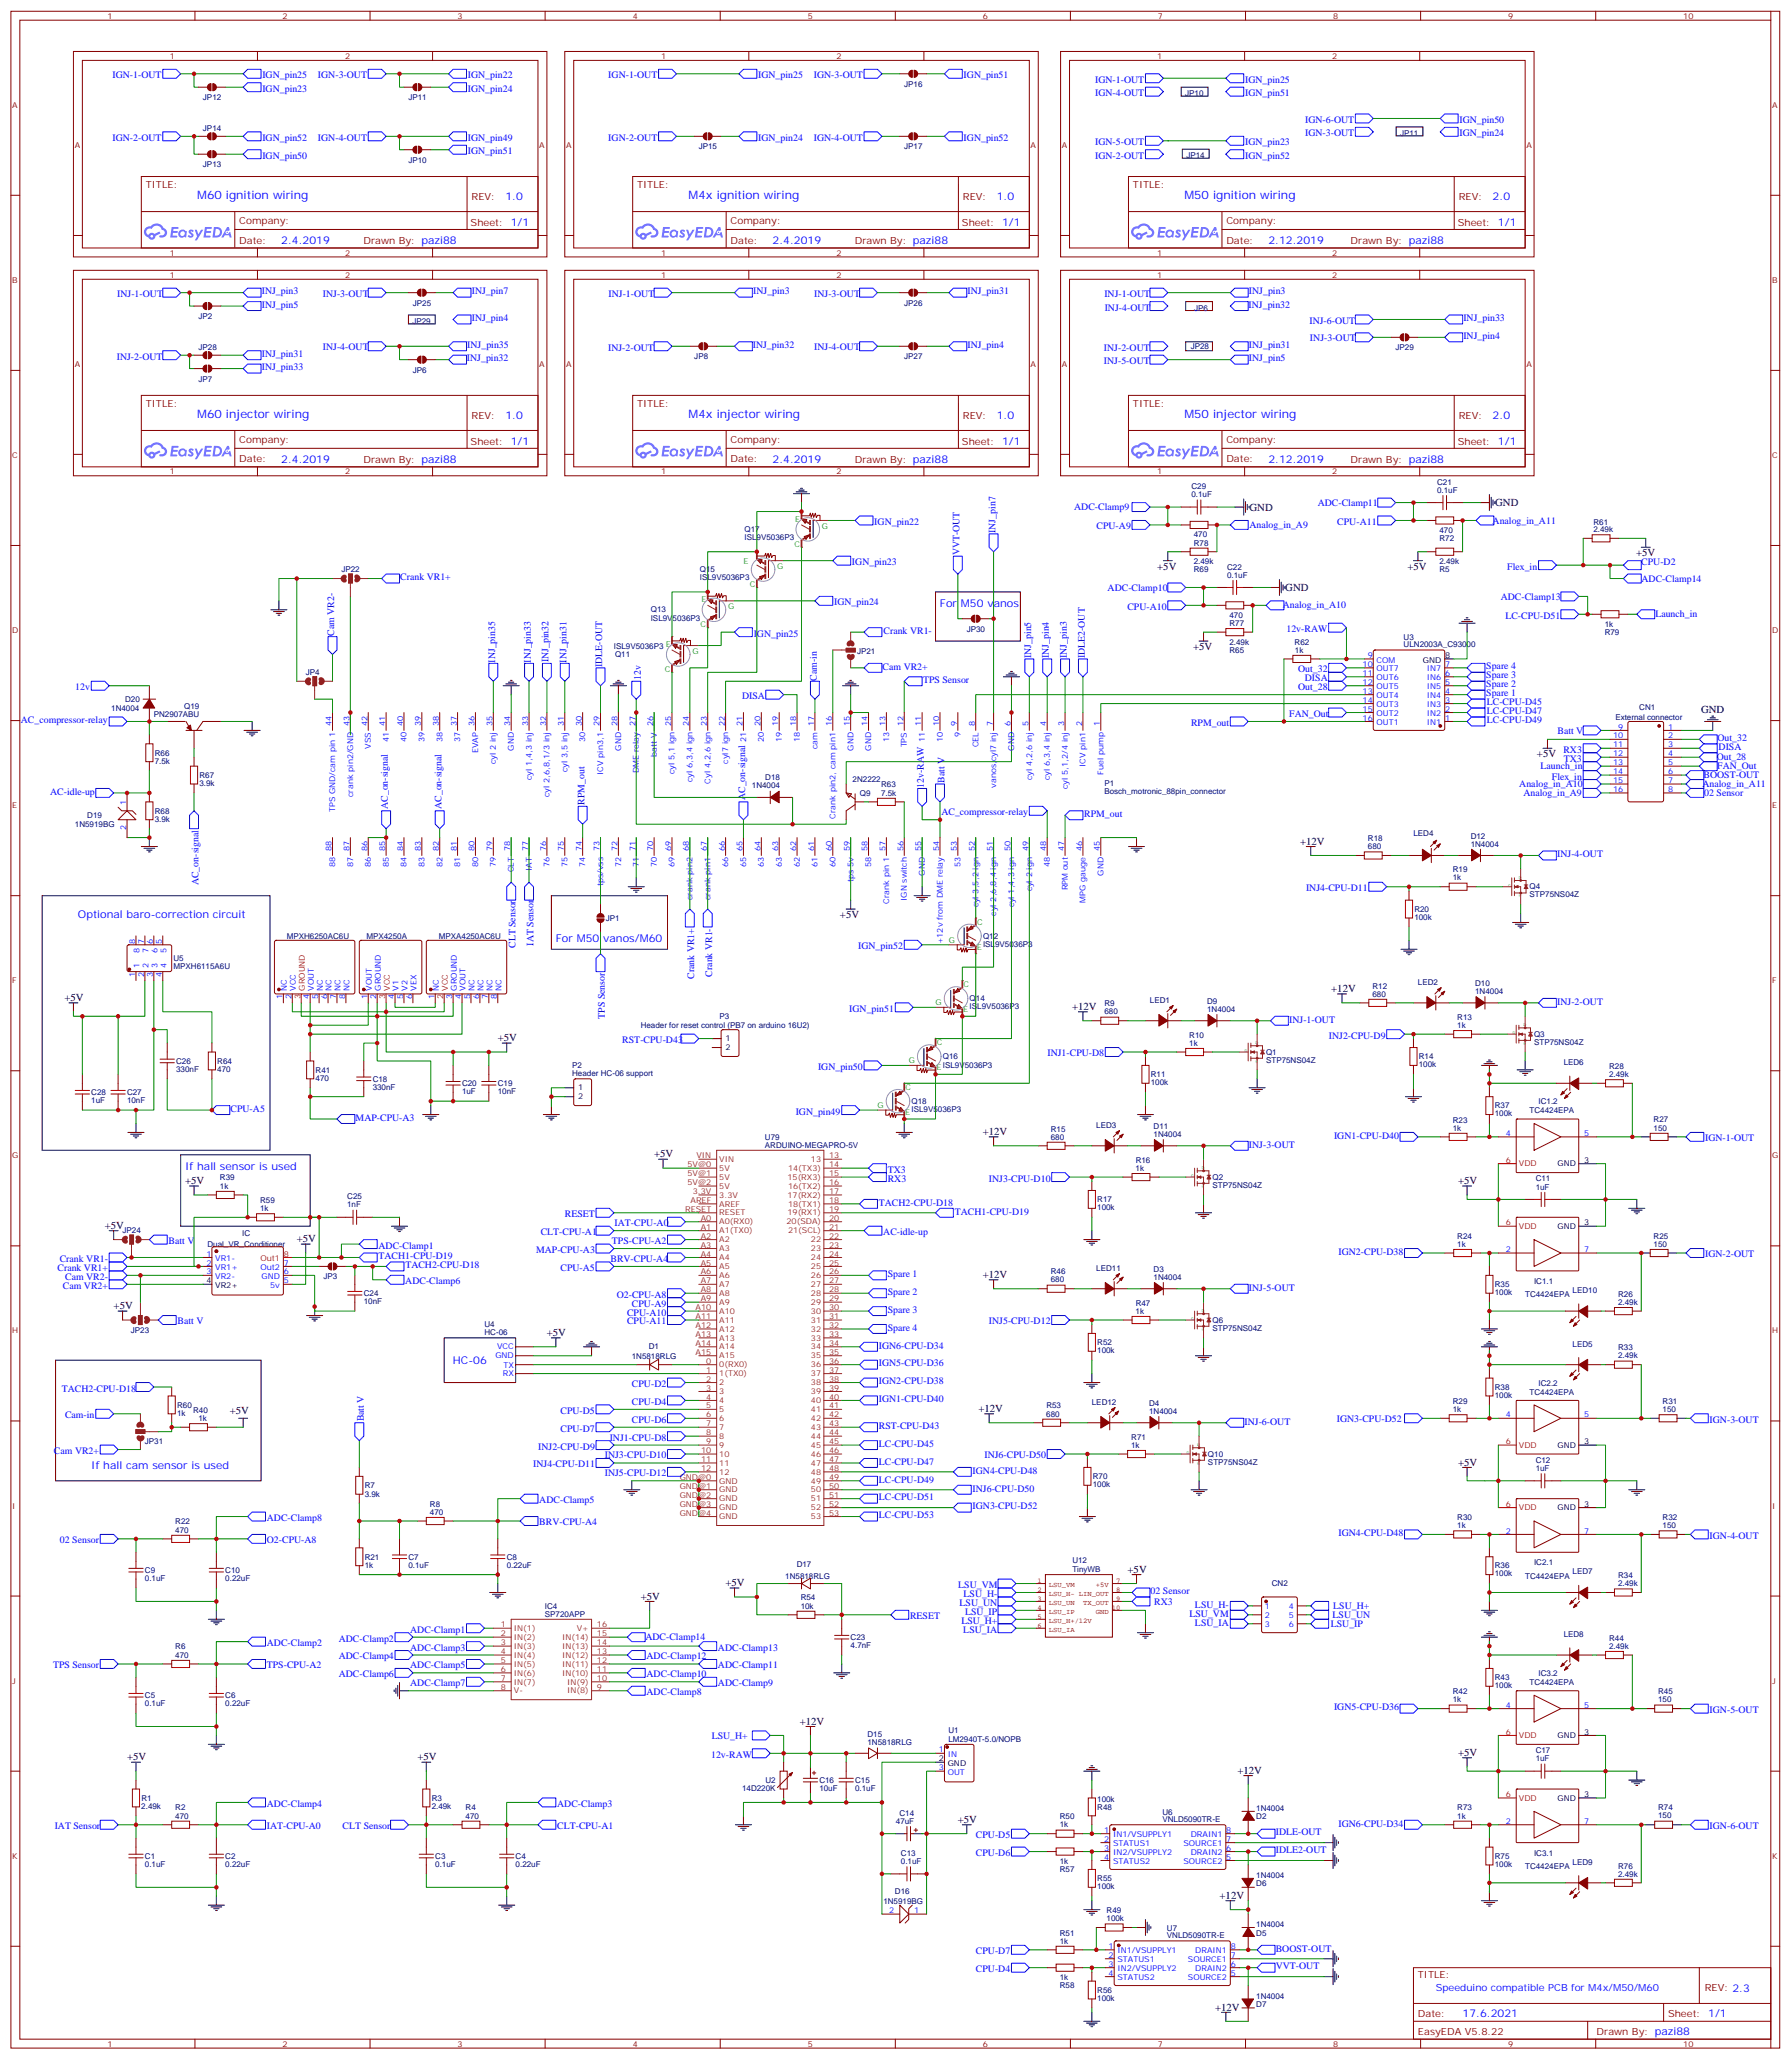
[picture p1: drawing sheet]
<svg xmlns="http://www.w3.org/2000/svg" width="707mm" height="813mm" viewBox="0 0 707 813" stroke-linecap="round" stroke-linejoin="round" font-family="sans-serif">
<defs><g id="words">
<g font-size="4.6" fill="#00f">
<text x="77.9" y="78.7">M60 ignition wiring</text>
<text x="271.9" y="78.7">M4x ignition wiring</text>
<text x="467.7" y="78.7">M50 ignition wiring</text>
<text x="77.9" y="165.2">M60 injector wiring</text>
<text x="271.9" y="165.2">M4x injector wiring</text>
<text x="467.7" y="165.2">M50 injector wiring</text>
</g>
<g font-size="4.2" fill="#00f">
<text x="199.6" y="79">1.0</text>
<text x="393.6" y="79">1.0</text>
<text x="589.4" y="79">2.0</text>
<text x="111.1" y="96.3">2.4.2019</text>
<text x="305.1" y="96.3">2.4.2019</text>
<text x="500.9" y="96.3">2.12.2019</text>
<text x="199.6" y="165.4">1.0</text>
<text x="393.6" y="165.4">1.0</text>
<text x="589.4" y="165.4">2.0</text>
<text x="111.1" y="182.8">2.4.2019</text>
<text x="305.1" y="182.8">2.4.2019</text>
<text x="500.9" y="182.8">2.12.2019</text>
<text x="371.2" y="239.8">For M50 vanos</text>
<text x="30.8" y="362.5">Optional baro-correction circuit</text>
<text x="219.5" y="372">For M50 vanos/M60</text>
<text x="73.1" y="462.1">If hall sensor is used</text>
<text x="178.9" y="538.7">HC-06</text>
<text x="36.1" y="580.2">If hall cam sensor is used</text>
<text x="577.6" y="796.4">17.6.2021</text>
</g>
<g font-size="4.2">
<text x="493.4" y="201.6">GND</text>
<text x="590.4" y="199.9">GND</text>
<text x="646.1" y="219.6">+5V</text>
<text x="457" y="224.9">+5V</text>
<text x="555.8" y="224.9">+5V</text>
<text x="507.5" y="233.4">GND</text>
<text x="471.1" y="256.7">+5V</text>
<text x="671.8" y="281.7">GND</text>
<text x="606.9" y="299">+5V</text>
<text x="513.4" y="333.6">+12V</text>
<text x="331.7" y="362.5">+5V</text>
<text x="25.5" y="395.3">+5V</text>
<text x="525.7" y="391.8">+12V</text>
<text x="423.4" y="398.9">+12V</text>
<text x="196.6" y="411.2">+5V</text>
<text x="388.1" y="448.2">+12V</text>
<text x="258.3" y="457.1">+5V</text>
<text x="73.1" y="467.6">+5V</text>
<text x="575.8" y="467.6">+5V</text>
<text x="41.3" y="485.3">+5V</text>
<text x="117.2" y="490.6">+5V</text>
<text x="388.1" y="504.7">+12V</text>
<text x="44.9" y="517">+5V</text>
<text x="216" y="527.6">+5V</text>
<text x="386.4" y="557.6">+12V</text>
<text x="90.7" y="558.5">+5V</text>
<text x="575.8" y="578.8">+5V</text>
<text x="445.3" y="621.1">+5V</text>
<text x="286.5" y="626.4">+5V</text>
<text x="253" y="631.7">+5V</text>
<text x="315.8" y="681.1">+12V</text>
<text x="50.2" y="695.2">+5V</text>
<text x="164.8" y="695.2">+5V</text>
<text x="575.8" y="693.4">+5V</text>
<text x="488.7" y="700.5">+12V</text>
<text x="378.2" y="719.9">+5V</text>
<text x="481.6" y="749.9">+12V</text>
<text x="479.8" y="794">+12V</text>
</g>
<g font-size="3.9" fill="#00f">
<text x="44.4" y="30.9">IGN-1-OUT</text>
<text x="103.6" y="30.9">IGN_pin25</text>
<text x="125.6" y="30.9">IGN-3-OUT</text>
<text x="184.7" y="30.9">IGN_pin22</text>
<text x="240.2" y="30.9">IGN-1-OUT</text>
<text x="299.4" y="30.9">IGN_pin25</text>
<text x="321.4" y="30.9">IGN-3-OUT</text>
<text x="380.5" y="30.9">IGN_pin51</text>
<text x="432.5" y="32.7">IGN-1-OUT</text>
<text x="491.7" y="32.7">IGN_pin25</text>
<text x="103.6" y="36.2">IGN_pin23</text>
<text x="184.7" y="36.2">IGN_pin24</text>
<text x="432.5" y="38">IGN-4-OUT</text>
<text x="491.7" y="38">IGN_pin51</text>
<text x="515.4" y="53.8">IGN-3-OUT</text>
<text x="515.4" y="48.5">IGN-6-OUT</text>
<text x="576.3" y="53.8">IGN_pin24</text>
<text x="576.3" y="48.5">IGN_pin50</text>
<text x="44.4" y="55.6">IGN-2-OUT</text>
<text x="103.6" y="55.6">IGN_pin52</text>
<text x="125.6" y="55.6">IGN-4-OUT</text>
<text x="184.7" y="55.6">IGN_pin49</text>
<text x="240.2" y="55.6">IGN-2-OUT</text>
<text x="299.4" y="55.6">IGN_pin24</text>
<text x="321.4" y="55.6">IGN-4-OUT</text>
<text x="380.5" y="55.6">IGN_pin52</text>
<text x="432.5" y="57.4">IGN-5-OUT</text>
<text x="491.7" y="57.4">IGN_pin23</text>
<text x="103.6" y="62.7">IGN_pin50</text>
<text x="184.7" y="60.9">IGN_pin51</text>
<text x="432.5" y="62.7">IGN-2-OUT</text>
<text x="491.7" y="62.7">IGN_pin52</text>
<text x="46.3" y="117.5">INJ-1-OUT</text>
<text x="103.4" y="116.3">INJ_pin3</text>
<text x="127.5" y="117.2">INJ-3-OUT</text>
<text x="186.3" y="116.3">INJ_pin7</text>
<text x="240.3" y="117.5">INJ-1-OUT</text>
<text x="297.4" y="116.3">INJ_pin3</text>
<text x="321.5" y="117.2">INJ-3-OUT</text>
<text x="382.1" y="116.3">INJ_pin31</text>
<text x="436.1" y="117.5">INJ-1-OUT</text>
<text x="493.2" y="116.3">INJ_pin3</text>
<text x="103.4" y="121.6">INJ_pin5</text>
<text x="436.2" y="122.7">INJ-4-OUT</text>
<text x="493.1" y="121.6">INJ_pin32</text>
<text x="186.3" y="126.9">INJ_pin4</text>
<text x="517.1" y="127.9">INJ-6-OUT</text>
<text x="577.9" y="126.9">INJ_pin33</text>
<text x="184.5" y="137.4">INJ_pin35</text>
<text x="297.3" y="137.4">INJ_pin32</text>
<text x="382.1" y="137.4">INJ_pin4</text>
<text x="493.2" y="137.4">INJ_pin31</text>
<text x="517.3" y="134.9">INJ-3-OUT</text>
<text x="577.9" y="133.9">INJ_pin4</text>
<text x="46.1" y="142">INJ-2-OUT</text>
<text x="103.4" y="141">INJ_pin31</text>
<text x="127.5" y="138.4">INJ-4-OUT</text>
<text x="184.4" y="142.7">INJ_pin32</text>
<text x="240.1" y="138.5">INJ-2-OUT</text>
<text x="321.5" y="138.4">INJ-4-OUT</text>
<text x="435.9" y="138.5">INJ-2-OUT</text>
<text x="435.9" y="143.8">INJ-5-OUT</text>
<text x="493.2" y="142.7">INJ_pin5</text>
<text x="103.4" y="146.3">INJ_pin33</text>
<text x="424.2" y="201.5">ADC-Clamp9</text>
<text x="520.4" y="199.7">ADC-Clamp11</text>
<text x="345.3" y="207.3">IGN_pin22</text>
<text x="433" y="209.1">CPU-A9</text>
<text x="493.4" y="208.6">Analog_in_A9</text>
<text x="528.1" y="207.3">CPU-A11</text>
<text x="589.4" y="206.8">Analog_in_A11</text>
<text x="393.1" y="210.5" transform="rotate(-90 393.1 210.5)">INJ_pin7</text>
<text x="379" y="219.3" transform="rotate(-90 379 219.3)">VVT-OUT</text>
<text x="336.4" y="223.2">IGN_pin23</text>
<text x="595.2" y="224.9">Flex_in</text>
<text x="648.1" y="223.2">CPU-D2</text>
<text x="158.1" y="229.2">Crank VR1+</text>
<text x="437.4" y="233.2">ADC-Clamp10</text>
<text x="648.2" y="229.7">ADC-Clamp14</text>
<text x="329.4" y="239">IGN_pin24</text>
<text x="592.6" y="236.7">ADC-Clamp13</text>
<text x="445.2" y="240.8">CPU-A10</text>
<text x="506.6" y="240.3">Analog_in_A10</text>
<text x="594.4" y="244.4">LC-CPU-D51</text>
<text x="653.7" y="243.8">Launch_in</text>
<text x="132" y="251.1" transform="rotate(-90 132 251.1)">Cam VR2-</text>
<text x="297.6" y="251.4">IGN_pin25</text>
<text x="348.9" y="250.4">Crank VR1-</text>
<text x="508" y="249.5">12v-RAW</text>
<text x="195.5" y="261.7" transform="rotate(-90 195.5 261.7)">INJ_pin35</text>
<text x="209.6" y="261.7" transform="rotate(-90 209.6 261.7)">INJ_pin33</text>
<text x="216.6" y="261.6" transform="rotate(-90 216.6 261.6)">INJ_pin32</text>
<text x="223.7" y="261.7" transform="rotate(-90 223.7 261.7)">INJ_pin31</text>
<text x="237.8" y="263.4" transform="rotate(-90 237.8 263.4)">IDLE-OUT</text>
<text x="407.2" y="259.9" transform="rotate(-90 407.2 259.9)">INJ_pin5</text>
<text x="414.2" y="259.9" transform="rotate(-90 414.2 259.9)">INJ_pin4</text>
<text x="421.3" y="259.9" transform="rotate(-90 421.3 259.9)">INJ_pin3</text>
<text x="428.3" y="259.9" transform="rotate(-90 428.3 259.9)">IDLE2-OUT</text>
<text x="253" y="268.5" transform="rotate(-90 253 268.5)">12v</text>
<text x="322.5" y="268.7" transform="rotate(-90 322.5 268.7)">Cam-in</text>
<text x="348.6" y="264.4">Cam VR2+</text>
<text x="364.5" y="269.7">TPS Sensor</text>
<text x="512.6" y="265.5">Out_32</text>
<text x="515.3" y="269">DISA</text>
<text x="586.9" y="267.9">Spare 3</text>
<text x="586.9" y="264.3">Spare 4</text>
<text x="29.7" y="272.6">12v</text>
<text x="512.6" y="272.6">Out_28</text>
<text x="586.9" y="271.4">Spare 2</text>
<text x="586.9" y="274.9">Spare 1</text>
<text x="293" y="276.1">DISA</text>
<text x="587.1" y="281.9">LC-CPU-D47</text>
<text x="587.1" y="278.4">LC-CPU-D45</text>
<text x="8.2" y="285.6">AC_compressor-relay</text>
<text x="470.3" y="286.7">RPM_out</text>
<text x="509.1" y="283.1">FAN_Out</text>
<text x="587.1" y="285.4">LC-CPU-D49</text>
<text x="615" y="289.7">Batt V</text>
<text x="678.2" y="292.7">Out_32</text>
<text x="617.4" y="297.3">RX3</text>
<text x="678.7" y="296.2">DISA</text>
<text x="608.4" y="303.8">Launch_in</text>
<text x="617.6" y="300.8">TX3</text>
<text x="677.9" y="300.3">Out_28</text>
<text x="678.1" y="303.8">FAN_Out</text>
<text x="364.8" y="311.2" transform="rotate(-90 364.8 311.2)">12v-RAW</text>
<text x="373" y="309.1" transform="rotate(-90 373 309.1)">Batt V</text>
<text x="600" y="310.8">Analog_in_A10</text>
<text x="612.8" y="307.8">Flex_in</text>
<text x="672.3" y="310.8">Analog_in_A11</text>
<text x="672.7" y="307.3">BOOST-OUT</text>
<text x="19.8" y="313.9">AC-idle-up</text>
<text x="230.8" y="317.8" transform="rotate(-90 230.8 317.8)">RPM_out</text>
<text x="294.3" y="315.9" transform="rotate(-90 294.3 315.9)">AC_on-signal</text>
<text x="601.6" y="314.4">Analog_in_A9</text>
<text x="673" y="314.4">02 Sensor</text>
<text x="153.2" y="319.5" transform="rotate(-90 153.2 319.5)">AC_on-signal</text>
<text x="174.3" y="319.5" transform="rotate(-90 174.3 319.5)">AC_on-signal</text>
<text x="371.7" y="322">AC_compressor-relay</text>
<text x="428.1" y="322.6">RPM_out</text>
<text x="614.9" y="338.5">INJ-4-OUT</text>
<text x="78.4" y="349.5" transform="rotate(-90 78.4 349.5)">AC_on-signal</text>
<text x="515.7" y="351.9">INJ4-CPU-D11</text>
<text x="203.6" y="374.4" transform="rotate(-90 203.6 374.4)">CLT Sensor</text>
<text x="210.7" y="373.5" transform="rotate(-90 210.7 373.5)">IAT Sensor</text>
<text x="338.9" y="374.9">IGN_pin52</text>
<text x="274.2" y="386.6" transform="rotate(-90 274.2 386.6)">Crank VR1+</text>
<text x="281.2" y="385.7" transform="rotate(-90 281.2 385.7)">Crank VR1-</text>
<text x="335.4" y="399.6">IGN_pin51</text>
<text x="614.9" y="396.7">INJ-2-OUT</text>
<text x="238.9" y="402.3" transform="rotate(-90 238.9 402.3)">TPS Sensor</text>
<text x="509.1" y="403.8">INJ-1-OUT</text>
<text x="245.7" y="412">RST-CPU-D43</text>
<text x="524.7" y="410.1">INJ2-CPU-D9</text>
<text x="413.6" y="417.2">INJ1-CPU-D8</text>
<text x="323" y="422.5">IGN_pin50</text>
<text x="91" y="439.1">CPU-A5</text>
<text x="140.4" y="442.6">MAP-CPU-A3</text>
<text x="314.2" y="440.1">IGN_pin49</text>
<text x="526.8" y="449.7">IGN1-CPU-D40</text>
<text x="493.2" y="453.2">INJ-3-OUT</text>
<text x="673.3" y="450.7">IGN-1-OUT</text>
<text x="350.6" y="463.1">TX3</text>
<text x="350.6" y="466.6">RX3</text>
<text x="390.5" y="466.6">INJ3-CPU-D10</text>
<text x="347" y="476.1">TACH2-CPU-D18</text>
<text x="377" y="479.6">TACH1-CPU-D19</text>
<text x="223" y="480.7">RESET</text>
<text x="242.7" y="484.2">IAT-CPU-A0</text>
<text x="66.6" y="491.3">Batt V</text>
<text x="213.5" y="487.8">CLT-CPU-A1</text>
<text x="241.6" y="491.3">TPS-CPU-A2</text>
<text x="348.8" y="487.7">AC-idle-up</text>
<text x="149.5" y="493">ADC-Clamp1</text>
<text x="149.5" y="497.3">TACH1-CPU-D19</text>
<text x="211.7" y="494.8">MAP-CPU-A3</text>
<text x="528.6" y="495.5">IGN2-CPU-D38</text>
<text x="673.3" y="496.6">IGN-2-OUT</text>
<text x="22.7" y="501.9">Crank VR1+</text>
<text x="23.6" y="498.3">Crank VR1-</text>
<text x="160.1" y="500.8">TACH2-CPU-D18</text>
<text x="221.3" y="501.9">CPU-A5</text>
<text x="241.1" y="498.3">BRV-CPU-A4</text>
<text x="24.8" y="508.9">Cam VR2+</text>
<text x="25.7" y="505.4">Cam VR2-</text>
<text x="160.1" y="507.2">ADC-Clamp6</text>
<text x="350.6" y="504.4">Spare 1</text>
<text x="493.2" y="509.6">INJ-5-OUT</text>
<text x="243.5" y="512.4">O2-CPU-A8</text>
<text x="249.6" y="516">CPU-A9</text>
<text x="350.6" y="511.4">Spare 2</text>
<text x="247.6" y="519.5">CPU-A10</text>
<text x="350.6" y="518.5">Spare 3</text>
<text x="70.1" y="523">Batt V</text>
<text x="247.6" y="523">CPU-A11</text>
<text x="350.6" y="525.6">Spare 4</text>
<text x="390.5" y="523">INJ5-CPU-D12</text>
<text x="347" y="532.6">IGN6-CPU-D34</text>
<text x="347" y="539.6">IGN5-CPU-D36</text>
<text x="24.4" y="549.6">TACH2-CPU-D18</text>
<text x="249.6" y="547.7">CPU-D2</text>
<text x="347" y="546.7">IGN2-CPU-D38</text>
<text x="249.6" y="554.8">CPU-D4</text>
<text x="347" y="553.7">IGN1-CPU-D40</text>
<text x="25.7" y="560.1">Cam-in</text>
<text x="143.7" y="561.3" transform="rotate(-90 143.7 561.3)">Batt V</text>
<text x="221.3" y="558.3">CPU-D5</text>
<text x="249.6" y="561.8">CPU-D6</text>
<text x="491.4" y="562.5">INJ-6-OUT</text>
<text x="527.9" y="561.5">IGN3-CPU-D52</text>
<text x="675.1" y="561.8">IGN-3-OUT</text>
<text x="221.3" y="565.4">CPU-D7</text>
<text x="240.8" y="568.9">INJ1-CPU-D8</text>
<text x="347" y="564.3">RST-CPU-D43</text>
<text x="21.3" y="574.2">Cam VR2+</text>
<text x="212.5" y="572.4">INJ2-CPU-D9</text>
<text x="238.8" y="575.9">INJ3-CPU-D10</text>
<text x="347" y="571.4">LC-CPU-D45</text>
<text x="388.7" y="575.9">INJ6-CPU-D50</text>
<text x="210.6" y="579.5">INJ4-CPU-D11</text>
<text x="347" y="578.4">LC-CPU-D47</text>
<text x="384.1" y="581.9">IGN4-CPU-D48</text>
<text x="238.8" y="583">INJ5-CPU-D12</text>
<text x="347" y="585.5">LC-CPU-D49</text>
<text x="213" y="593.6">ADC-Clamp5</text>
<text x="347" y="592.5">LC-CPU-D51</text>
<text x="384.1" y="589">INJ6-CPU-D50</text>
<text x="347" y="599.6">LC-CPU-D53</text>
<text x="384.1" y="596.1">IGN3-CPU-D52</text>
<text x="105.4" y="600.6">ADC-Clamp8</text>
<text x="213" y="602.4">BRV-CPU-A4</text>
<text x="23.7" y="609.5">02 Sensor</text>
<text x="105.4" y="609.5">O2-CPU-A8</text>
<text x="528.6" y="606.6">IGN4-CPU-D48</text>
<text x="675.1" y="607.7">IGN-4-OUT</text>
<text x="378.4" y="627.1">LSU_VM</text>
<text x="454.4" y="629.6">02 Sensor</text>
<text x="379" y="634.1">LSU_UN</text>
<text x="380.5" y="630.6">LSU_H-</text>
<text x="455.8" y="633.6">RX3</text>
<text x="471.9" y="634.9">LSU_H-</text>
<text x="526.5" y="635.5">LSU_H+</text>
<text x="359.4" y="639.4">RESET</text>
<text x="379.7" y="641.2">LSU_H+</text>
<text x="381.1" y="637.7">LSU_IP</text>
<text x="469.7" y="638.4">LSU_VM</text>
<text x="471.9" y="641.9">LSU_IA</text>
<text x="526.2" y="639">LSU_UN</text>
<text x="162" y="644.7">ADC-Clamp1</text>
<text x="254.9" y="647.7">ADC-Clamp14</text>
<text x="380.4" y="644.7">LSU_IA</text>
<text x="525.5" y="642.5">LSU_IP</text>
<text x="105.4" y="650">ADC-Clamp2</text>
<text x="133.8" y="648.3">ADC-Clamp2</text>
<text x="162" y="651.8">ADC-Clamp3</text>
<text x="283.5" y="651.8">ADC-Clamp13</text>
<text x="20.9" y="658.8">TPS Sensor</text>
<text x="105.4" y="658.8">TPS-CPU-A2</text>
<text x="133.8" y="655.3">ADC-Clamp4</text>
<text x="162" y="658.8">ADC-Clamp5</text>
<text x="255.3" y="655.3">ADC-Clamp12</text>
<text x="283.5" y="658.8">ADC-Clamp11</text>
<text x="133.8" y="662.4">ADC-Clamp6</text>
<text x="162" y="665.9">ADC-Clamp7</text>
<text x="255.3" y="662.4">ADC-Clamp10</text>
<text x="283.5" y="665.9">ADC-Clamp9</text>
<text x="255.3" y="669.4">ADC-Clamp8</text>
<text x="526.8" y="675.4">IGN5-CPU-D36</text>
<text x="675.1" y="676.5">IGN-5-OUT</text>
<text x="281.1" y="686.6">LSU_H+</text>
<text x="280.8" y="694.1">12v-RAW</text>
<text x="105.4" y="713.5">ADC-Clamp4</text>
<text x="220" y="713.5">ADC-Clamp3</text>
<text x="21.6" y="722.3">IAT Sensor</text>
<text x="105.4" y="722.3">IAT-CPU-A0</text>
<text x="135.3" y="722.3">CLT Sensor</text>
<text x="220" y="722.3">CLT-CPU-A1</text>
<text x="385.4" y="725.9">CPU-D5</text>
<text x="503.8" y="724.8">IDLE-OUT</text>
<text x="528.6" y="721.3">IGN6-CPU-D34</text>
<text x="675.1" y="722.3">IGN-6-OUT</text>
<text x="503.8" y="731.9">IDLE2-OUT</text>
<text x="385.4" y="732.9">CPU-D6</text>
<text x="385.4" y="771.7">CPU-D7</text>
<text x="503.8" y="770.7">BOOST-OUT</text>
<text x="385.4" y="778.8">CPU-D4</text>
<text x="503.8" y="777.7">VVT-OUT</text>
<text x="567" y="786.2">Speeduino compatible PCB for M4x/M50/M60</text>
</g>
<g font-size="3.9" fill="#800">
<text x="57.6" y="74.3">TITLE:</text>
<text x="251.6" y="74.3">TITLE:</text>
<text x="447.4" y="74.3">TITLE:</text>
<text x="186.2" y="79">REV:</text>
<text x="380.2" y="79">REV:</text>
<text x="576" y="79">REV:</text>
<text x="94.5" y="88.5">Company:</text>
<text x="185.9" y="89.1">Sheet: 1/1</text>
<text x="288.5" y="88.5">Company:</text>
<text x="379.9" y="89.1">Sheet: 1/1</text>
<text x="484.3" y="88.5">Company:</text>
<text x="575.7" y="89.1">Sheet: 1/1</text>
<text x="94.5" y="96.2">Date:</text>
<text x="143.5" y="96.3">Drawn By: pazi88</text>
<text x="288.5" y="96.2">Date:</text>
<text x="337.5" y="96.3">Drawn By: pazi88</text>
<text x="484.3" y="96.2">Date:</text>
<text x="533.3" y="96.3">Drawn By: pazi88</text>
<text x="57.6" y="160.7">TITLE:</text>
<text x="251.6" y="160.7">TITLE:</text>
<text x="447.4" y="160.7">TITLE:</text>
<text x="186.2" y="165.4">REV:</text>
<text x="380.2" y="165.4">REV:</text>
<text x="576" y="165.4">REV:</text>
<text x="94.5" y="174.9">Company:</text>
<text x="185.9" y="175.5">Sheet: 1/1</text>
<text x="288.5" y="174.9">Company:</text>
<text x="379.9" y="175.5">Sheet: 1/1</text>
<text x="484.3" y="174.9">Company:</text>
<text x="575.7" y="175.5">Sheet: 1/1</text>
<text x="94.5" y="182.6">Date:</text>
<text x="143.5" y="182.7">Drawn By: pazi88</text>
<text x="288.5" y="182.6">Date:</text>
<text x="337.5" y="182.7">Drawn By: pazi88</text>
<text x="484.3" y="182.6">Date:</text>
<text x="533.3" y="182.7">Drawn By: pazi88</text>
<text x="559.9" y="781.3">TITLE:</text>
<text x="673.2" y="786.2">REV: 2.3</text>
<text x="559.9" y="796.4">Date:</text>
<text x="658.7" y="796.4">Sheet: 1/1</text>
<text x="559.9" y="803.5">EasyEDA V5.8.22</text>
<text x="630.5" y="803.5">Drawn By: pazi88</text>
</g>
<g font-size="3.2" fill="#800">
<text x="42.4" y="7.4">1</text>
<text x="111.5" y="7.4">2</text>
<text x="180.7" y="7.4">3</text>
<text x="249.8" y="7.4">4</text>
<text x="319" y="7.4">5</text>
<text x="388.1" y="7.4">6</text>
<text x="457.3" y="7.4">7</text>
<text x="526.4" y="7.4">8</text>
<text x="595.6" y="7.4">9</text>
<text x="664.7" y="7.4">10</text>
<text x="67.1" y="23.3">1</text>
<text x="136.2" y="23.3">2</text>
<text x="261.1" y="23.3">1</text>
<text x="330.3" y="23.3">2</text>
<text x="456.9" y="23.3">1</text>
<text x="526.1" y="23.3">2</text>
<text x="4.8" y="42.5">A</text>
<text x="699.8" y="42.5">A</text>
<text x="29.5" y="58.4">A</text>
<text x="213" y="58.4">A</text>
<text x="223.6" y="58.4">A</text>
<text x="407" y="58.4">A</text>
<text x="419.3" y="58.4">A</text>
<text x="602.8" y="58.4">A</text>
<text x="67.1" y="100.9">1</text>
<text x="136.2" y="100.9">2</text>
<text x="261.1" y="100.9">1</text>
<text x="330.3" y="100.9">2</text>
<text x="456.9" y="100.9">1</text>
<text x="526.1" y="100.9">2</text>
<text x="4.8" y="111.7">B</text>
<text x="67.1" y="109.7">1</text>
<text x="136.2" y="109.7">2</text>
<text x="261.1" y="109.7">1</text>
<text x="330.3" y="109.7">2</text>
<text x="456.9" y="109.7">1</text>
<text x="526.1" y="109.7">2</text>
<text x="699.8" y="111.7">B</text>
<text x="29.5" y="144.9">A</text>
<text x="213" y="144.9">A</text>
<text x="223.6" y="144.9">A</text>
<text x="407" y="144.9">A</text>
<text x="419.3" y="144.9">A</text>
<text x="602.8" y="144.9">A</text>
<text x="4.8" y="180.8">C</text>
<text x="699.8" y="180.8">C</text>
<text x="67.1" y="187.4">1</text>
<text x="136.2" y="187.4">2</text>
<text x="261.1" y="187.4">1</text>
<text x="330.3" y="187.4">2</text>
<text x="456.9" y="187.4">1</text>
<text x="526.1" y="187.4">2</text>
<text x="4.8" y="250">D</text>
<text x="699.8" y="250">D</text>
<text x="4.8" y="319.1">E</text>
<text x="699.8" y="319.1">E</text>
<text x="4.8" y="388.3">F</text>
<text x="699.8" y="388.3">F</text>
<text x="4.8" y="457.4">G</text>
<text x="699.8" y="457.4">G</text>
<text x="4.8" y="526.6">H</text>
<text x="699.8" y="526.6">H</text>
<text x="4.8" y="595.7">I</text>
<text x="699.8" y="595.7">I</text>
<text x="4.8" y="664.8">J</text>
<text x="699.8" y="664.8">J</text>
<text x="4.8" y="734">K</text>
<text x="699.8" y="734">K</text>
<text x="42.4" y="808.2">1</text>
<text x="111.5" y="808.2">2</text>
<text x="180.7" y="808.2">3</text>
<text x="249.8" y="808.2">4</text>
<text x="319" y="808.2">5</text>
<text x="388.1" y="808.2">6</text>
<text x="457.3" y="808.2">7</text>
<text x="526.4" y="808.2">8</text>
<text x="595.6" y="808.2">9</text>
<text x="664.7" y="808.2">10</text>
</g>
<g font-size="3.2" fill="#000080">
<text x="357.1" y="34.3">JP16</text>
<text x="80.2" y="39.5">JP12</text>
<text x="161.3" y="39.5">JP11</text>
<text x="468" y="38">JP10</text>
<text x="80.2" y="51.5">JP14</text>
<text x="552.9" y="53.7">JP11</text>
<text x="275.9" y="58.9">JP15</text>
<text x="357.1" y="58.9">JP17</text>
<text x="161.3" y="64.2">JP10</text>
<text x="468.5" y="62.5">JP14</text>
<text x="80.2" y="66">JP13</text>
<text x="78.4" y="126">JP2</text>
<text x="163.1" y="120.7">JP25</text>
<text x="357.1" y="120.7">JP26</text>
<text x="471.6" y="122.6">JP6</text>
<text x="162.9" y="127.9">JP29</text>
<text x="470.2" y="138">JP28</text>
<text x="78.4" y="138.3">JP28</text>
<text x="274.2" y="141.9">JP8</text>
<text x="357.1" y="141.9">JP27</text>
<text x="551.1" y="138.3">JP29</text>
<text x="163.1" y="147.1">JP6</text>
<text x="78.4" y="150.7">JP7</text>
<text x="567.5" y="191.4">C21</text>
<text x="470.5" y="196.4">0.1uF</text>
<text x="470.5" y="193.2">C29</text>
<text x="567.5" y="194.6">0.1uF</text>
<text x="629.2" y="207.2">R61</text>
<text x="294" y="213.4">ISL9V5036P3</text>
<text x="294" y="210.2">Q17</text>
<text x="471.4" y="212.2">470</text>
<text x="471.4" y="215.5">R78</text>
<text x="568.4" y="210.5">470</text>
<text x="568.4" y="213.7">R72</text>
<text x="629.2" y="210.1">2.49k</text>
<text x="134.8" y="226">JP22</text>
<text x="276.4" y="226">Q15</text>
<text x="471.4" y="222.8">2.49k</text>
<text x="471.4" y="226">R69</text>
<text x="484.6" y="224.9">C22</text>
<text x="568.4" y="222.8">2.49k</text>
<text x="568.4" y="226">R5</text>
<text x="276.4" y="229.2">ISL9V5036P3</text>
<text x="484.6" y="228.1">0.1uF</text>
<text x="257" y="245">ISL9V5036P3</text>
<text x="257" y="241.9">Q13</text>
<text x="485.5" y="244">470</text>
<text x="381.8" y="249.4">JP30</text>
<text x="485.5" y="247.2">R77</text>
<text x="633.7" y="247.5">1k</text>
<text x="633.7" y="250.7">R79</text>
<text x="242.4" y="256.1">ISL9V5036P3 E</text>
<text x="485.5" y="254.6">2.49k</text>
<text x="485.5" y="257.8">R65</text>
<text x="511.2" y="254.8">R62</text>
<text x="511.4" y="257.7">1k</text>
<text x="554.3" y="255.6">ULN2003A_C93000</text>
<text x="554.3" y="252.7">U3</text>
<text x="242.9" y="259.5">Q11</text>
<text x="338.4" y="258.2">JP21</text>
<text x="120.7" y="266.6">JP4</text>
<text x="43.9" y="280.9">1N4004</text>
<text x="49.4" y="277.3">D20</text>
<text x="72.7" y="280">Q19</text>
<text x="647.3" y="280.4">CN1</text>
<text x="60.7" y="283.1">PN2907ABU</text>
<text x="637.9" y="284.3">External connector</text>
<text x="61.1" y="298.4">R66</text>
<text x="61.1" y="301.6">7.5k</text>
<text x="78.7" y="310.5">3.9k</text>
<text x="78.7" y="307.2">R67</text>
<text x="296.9" y="311.4">1N4004</text>
<text x="302.2" y="308.2">D18</text>
<text x="336.7" y="308.9">2N2222</text>
<text x="347.9" y="311">R63</text>
<text x="436.1" y="310.4">P1</text>
<text x="339.6" y="314.2">Q9</text>
<text x="347.9" y="314.2">7.5k</text>
<text x="436.1" y="313.4">Bosch_motronic_88pin_connector</text>
<text x="34.4" y="323.2">D19</text>
<text x="61.1" y="321.4">R68</text>
<text x="29.6" y="326.7">1N5919BG</text>
<text x="61.1" y="324.6">3.9k</text>
<text x="540.2" y="335.4">680</text>
<text x="540.2" y="332.2">R18</text>
<text x="558.2" y="330.3">LED4</text>
<text x="580.8" y="334.3">1N4004</text>
<text x="580.8" y="331.1">D12</text>
<text x="573.7" y="347.7">1k</text>
<text x="573.7" y="344.5">R19</text>
<text x="604" y="351.2">Q4</text>
<text x="604" y="354.4">STP75NS04Z</text>
<text x="239.3" y="363.6">JP1</text>
<text x="558.5" y="363.2">100k</text>
<text x="558.5" y="360">R20</text>
<text x="113.2" y="370.7">MPXH6250AC6U</text>
<text x="144.7" y="370.7">MPX4250A</text>
<text x="173.3" y="370.7">MPXA4250AC6U</text>
<text x="388.2" y="370.7">Q12</text>
<text x="388.2" y="373.9">ISL9V5036P3</text>
<text x="68.5" y="382.6">MPXH6115A6U</text>
<text x="68.5" y="379.4">U5</text>
<text x="559.9" y="389">LED2</text>
<text x="582.5" y="389.3">D10</text>
<text x="382.9" y="395.4">Q14</text>
<text x="541.9" y="393.6">680</text>
<text x="542" y="390.4">R12</text>
<text x="582.5" y="392.5">1N4004</text>
<text x="382.9" y="398.6">ISL9V5036P3</text>
<text x="436.1" y="400.6">680</text>
<text x="436.1" y="397.4">R9</text>
<text x="454.1" y="396">LED1</text>
<text x="476.7" y="399.6">1N4004</text>
<text x="476.7" y="396.4">D9</text>
<text x="253" y="405.9">Header for reset control (PB7 on arduino 16U2)</text>
<text x="284.2" y="402.3">P3</text>
<text x="575.5" y="405.9">1k</text>
<text x="575.5" y="402.7">R13</text>
<text x="469.6" y="413">1k</text>
<text x="469.6" y="409.8">R10</text>
<text x="605.8" y="412.6">STP75NS04Z</text>
<text x="605.8" y="409.4">Q3</text>
<text x="372.3" y="418.3">Q16</text>
<text x="500" y="419.7">STP75NS04Z</text>
<text x="500" y="416.5">Q1</text>
<text x="560.3" y="418.3">R14</text>
<text x="69.6" y="423.4">330nF</text>
<text x="69.6" y="420.1">C26</text>
<text x="85.8" y="423.2">470</text>
<text x="85.8" y="420">R64</text>
<text x="124.6" y="423.5">R41</text>
<text x="226" y="425">Header HC-06 support</text>
<text x="226" y="421.7">P2</text>
<text x="372.3" y="421.5">ISL9V5036P3</text>
<text x="454.5" y="425.3">R11</text>
<text x="560.3" y="421.4">100k</text>
<text x="617.5" y="420.6">LED6</text>
<text x="635.4" y="425.3">2.49k</text>
<text x="635.4" y="422.1">R28</text>
<text x="124.6" y="426.7">470</text>
<text x="147.2" y="430.4">330nF</text>
<text x="147.2" y="427.2">C18</text>
<text x="182.5" y="429">C20</text>
<text x="196.6" y="429">C19</text>
<text x="454.4" y="428.5">100k</text>
<text x="36.1" y="435.7">1uF</text>
<text x="36.1" y="432.5">C28</text>
<text x="50.2" y="435.7">10nF</text>
<text x="50.2" y="432.5">C27</text>
<text x="182.5" y="432.2">1uF</text>
<text x="196.6" y="432.2">10nF</text>
<text x="360" y="436">Q18</text>
<text x="590.3" y="437.7">R37</text>
<text x="607.6" y="436.1">IC1.2</text>
<text x="360" y="439.2">ISL9V5036P3</text>
<text x="573.7" y="443.3">R23</text>
<text x="590.3" y="440.8">100k</text>
<text x="604" y="439.6">TC4424EPA</text>
<text x="653" y="443.2">R27</text>
<text x="415" y="446.8">R15</text>
<text x="432.9" y="445.4">LED3</text>
<text x="455.5" y="448.9">1N4004</text>
<text x="455.5" y="445.8">D11</text>
<text x="573.7" y="446.5">1k</text>
<text x="653" y="446.5">150</text>
<text x="302.1" y="453.2">ARDUINO-MEGAPRO-5V</text>
<text x="302.1" y="450">U79</text>
<text x="414.9" y="450">680</text>
<text x="448.5" y="459.2">R16</text>
<text x="86.9" y="466.1">R39</text>
<text x="448.5" y="462.4">1k</text>
<text x="478.8" y="465.9">Q2</text>
<text x="606.4" y="466.5">C11</text>
<text x="86.9" y="469.4">1k</text>
<text x="137.1" y="473.6">C25</text>
<text x="478.8" y="469.1">STP75NS04Z</text>
<text x="606.4" y="469.8">1uF</text>
<text x="102.7" y="478.2">1k</text>
<text x="102.7" y="475">R59</text>
<text x="137.1" y="476.8">1nF</text>
<text x="433.3" y="477.9">100k</text>
<text x="433.3" y="474.7">R17</text>
<text x="48.4" y="487">JP24</text>
<text x="95.7" y="488.1">IC</text>
<text x="575.5" y="489.2">R24</text>
<text x="653" y="489.1">R25</text>
<text x="81.9" y="492.3">Dual_VR_Conditioner</text>
<text x="575.5" y="492.3">1k</text>
<text x="653" y="492.3">150</text>
<text x="415" y="503.3">R46</text>
<text x="432.9" y="501.9">LED11</text>
<text x="455.5" y="502.2">D3</text>
<text x="127.8" y="505.2">JP3</text>
<text x="414.9" y="506.4">680</text>
<text x="455.5" y="505.4">1N4004</text>
<text x="590.3" y="508.2">R35</text>
<text x="605.8" y="507">IC1.1</text>
<text x="143.7" y="515.1">10nF</text>
<text x="143.7" y="511.9">C24</text>
<text x="448.5" y="515.6">R47</text>
<text x="590.3" y="511.4">100k</text>
<text x="602.3" y="512.3">TC4424EPA</text>
<text x="621" y="510.6">LED10</text>
<text x="639" y="515.3">2.49k</text>
<text x="639" y="512.1">R26</text>
<text x="448.5" y="518.8">1k</text>
<text x="51.7" y="526.4">JP23</text>
<text x="191.3" y="527.3">HC-06</text>
<text x="191.3" y="524">U4</text>
<text x="478.8" y="525.5">STP75NS04Z</text>
<text x="478.8" y="522.3">Q6</text>
<text x="256.2" y="532.6">D1</text>
<text x="433.3" y="531.1">R52</text>
<text x="621" y="531.8">LED5</text>
<text x="639" y="533.3">R33</text>
<text x="249.5" y="536.6">1N5818RLG</text>
<text x="433.3" y="534.3">100k</text>
<text x="639" y="536.4">2.49k</text>
<text x="590.3" y="552">100k</text>
<text x="590.3" y="548.8">R38</text>
<text x="604" y="550.7">TC4424EPA</text>
<text x="607.6" y="547.2">IC2.2</text>
<text x="69.9" y="555.9">R60</text>
<text x="76.3" y="557.9">R40</text>
<text x="413.2" y="556.2">R53</text>
<text x="431.2" y="554.8">LED12</text>
<text x="453.8" y="555.1">D4</text>
<text x="573.7" y="557.6">1k</text>
<text x="573.7" y="554.4">R29</text>
<text x="656.5" y="557.6">150</text>
<text x="656.5" y="554.3">R31</text>
<text x="69.9" y="559.1">1k</text>
<text x="78.4" y="561.3">1k</text>
<text x="413.2" y="559.4">680</text>
<text x="453.8" y="558.3">1N4004</text>
<text x="446.7" y="568.5">R71</text>
<text x="57.2" y="570.1">JP31</text>
<text x="446.7" y="571.7">1k</text>
<text x="477" y="575.2">Q10</text>
<text x="477" y="578.4">STP75NS04Z</text>
<text x="606.4" y="580.9">1uF</text>
<text x="606.4" y="577.6">C12</text>
<text x="144" y="587.7">R7</text>
<text x="431.5" y="587.2">100k</text>
<text x="431.5" y="584.1">R70</text>
<text x="144" y="591">3.9k</text>
<text x="169.8" y="598.2">470</text>
<text x="169.8" y="594.9">R8</text>
<text x="69.2" y="605.2">470</text>
<text x="69.2" y="602">R22</text>
<text x="575.5" y="603.5">1k</text>
<text x="575.5" y="600.3">R30</text>
<text x="656.5" y="603.5">150</text>
<text x="656.5" y="600.2">R32</text>
<text x="144" y="615.9">R21</text>
<text x="161.3" y="615.9">C7</text>
<text x="200.1" y="615.9">C8</text>
<text x="423.5" y="617.3">U12</text>
<text x="57.2" y="621.2">C9</text>
<text x="89" y="621.2">C10</text>
<text x="144" y="619.2">1k</text>
<text x="161.3" y="619.2">0.1uF</text>
<text x="200.1" y="619.2">0.22uF</text>
<text x="310.1" y="623.3">1N5818RLG</text>
<text x="314.6" y="618.9">D17</text>
<text x="423.5" y="620.7">TinyWB</text>
<text x="590.3" y="622.5">100k</text>
<text x="590.3" y="619.3">R36</text>
<text x="602.3" y="623.4">TC4424EPA</text>
<text x="605.8" y="618.1">IC2.1</text>
<text x="621" y="621.7">LED7</text>
<text x="639" y="623.2">R34</text>
<text x="57.2" y="624.5">0.1uF</text>
<text x="89" y="624.5">0.22uF</text>
<text x="502.2" y="626.4">CN2</text>
<text x="639" y="626.4">2.49k</text>
<text x="215.2" y="635.2">IC4</text>
<text x="316.2" y="635.2">10k</text>
<text x="316.2" y="632">R54</text>
<text x="215.2" y="638.4">SP720APP</text>
<text x="335.9" y="647.7">C23</text>
<text x="617.5" y="646.4">LED8</text>
<text x="635.4" y="647.9">R44</text>
<text x="69.2" y="651.4">R6</text>
<text x="335.9" y="650.9">4.7nF</text>
<text x="635.4" y="651.1">2.49k</text>
<text x="69.2" y="654.6">470</text>
<text x="590.3" y="663.4">R43</text>
<text x="604" y="665.4">TC4424EPA</text>
<text x="607.6" y="661.9">IC3.2</text>
<text x="57.2" y="670.6">C5</text>
<text x="89" y="670.6">C6</text>
<text x="573.7" y="669.1">R42</text>
<text x="590.3" y="666.6">100k</text>
<text x="654.8" y="669">R45</text>
<text x="57.2" y="673.9">0.1uF</text>
<text x="89" y="673.9">0.22uF</text>
<text x="573.7" y="672.3">1k</text>
<text x="654.8" y="672.2">150</text>
<text x="342.6" y="689.2">1N5818RLG</text>
<text x="342.6" y="685.9">D15</text>
<text x="374.5" y="687.8">LM2940T-5.0/NOPB</text>
<text x="374.5" y="684.5">U1</text>
<text x="606.4" y="695.5">1uF</text>
<text x="606.4" y="692.3">C17</text>
<text x="293" y="707.4">14D220K</text>
<text x="302.2" y="704.1">U2</text>
<text x="323.6" y="707.4">10uF</text>
<text x="323.6" y="704.1">C16</text>
<text x="337.7" y="707.4">0.1uF</text>
<text x="337.7" y="704.1">C15</text>
<text x="55.8" y="711.2">R1</text>
<text x="170.5" y="711.2">R3</text>
<text x="433.3" y="711.8">100k</text>
<text x="55.8" y="714.4">2.49k</text>
<text x="69.2" y="718.1">470</text>
<text x="69.2" y="714.9">R2</text>
<text x="170.5" y="714.4">2.49k</text>
<text x="183.9" y="718.1">470</text>
<text x="183.9" y="714.9">R4</text>
<text x="355.2" y="717">C14</text>
<text x="418.5" y="718.5">R50</text>
<text x="433.3" y="714.9">R48</text>
<text x="459" y="719.5">VNLD5090TR-E</text>
<text x="459" y="716.6">U6</text>
<text x="496.1" y="715.3">1N4004</text>
<text x="496.1" y="718.5">D2</text>
<text x="575.5" y="718.1">1k</text>
<text x="575.5" y="714.9">R73</text>
<text x="654.8" y="718.1">150</text>
<text x="654.8" y="714.9">R74</text>
<text x="353.8" y="720.2">47uF</text>
<text x="418.5" y="721.6">1k</text>
<text x="57.2" y="737.4">0.1uF</text>
<text x="57.2" y="734.1">C1</text>
<text x="89" y="737.4">0.22uF</text>
<text x="89" y="734.1">C2</text>
<text x="171.9" y="737.4">0.1uF</text>
<text x="171.9" y="734.1">C3</text>
<text x="203.6" y="737.4">0.22uF</text>
<text x="203.6" y="734.1">C4</text>
<text x="355.8" y="736.1">0.1uF</text>
<text x="355.8" y="732.9">C13</text>
<text x="418.5" y="736.1">1k</text>
<text x="590.3" y="737.2">100k</text>
<text x="590.3" y="734">R75</text>
<text x="605.8" y="732.8">IC3.1</text>
<text x="621" y="736.4">LED9</text>
<text x="639" y="737.9">R76</text>
<text x="418.5" y="739.3">R57</text>
<text x="433.3" y="742.8">R55</text>
<text x="496.1" y="741.8">1N4004</text>
<text x="602.3" y="738.1">TC4424EPA</text>
<text x="639" y="741">2.49k</text>
<text x="353.4" y="748">D16</text>
<text x="433.3" y="746">100k</text>
<text x="496.1" y="744.9">D6</text>
<text x="348.8" y="751.9">1N5919BG</text>
<text x="437" y="755.5">R49</text>
<text x="437" y="758.7">100k</text>
<text x="496.1" y="761.2">1N4004</text>
<text x="418.5" y="767.5">1k</text>
<text x="418.5" y="764.3">R51</text>
<text x="460.8" y="765.4">VNLD5090TR-E</text>
<text x="460.8" y="762.4">U7</text>
<text x="496.1" y="764.3">D5</text>
<text x="418.5" y="782">1k</text>
<text x="418.5" y="785.1">R58</text>
<text x="433.3" y="790.1">100k</text>
<text x="433.3" y="786.9">R56</text>
<text x="496.1" y="789.4">1N4004</text>
<text x="496.1" y="792.6">D7</text>
</g>
<g font-size="3.2" fill="#238d23">
<text x="314" y="206.1">E</text>
<text x="324.6" y="208.9">G</text>
<text x="313.7" y="216">C</text>
<text x="293.6" y="222.8">E</text>
<text x="306.9" y="224.8">G</text>
<text x="296.1" y="231.9">C</text>
<text x="277" y="237.9">E</text>
<text x="287.5" y="240.7">G</text>
<text x="276.7" y="247.7">C</text>
<text x="273.4" y="258.3">G</text>
<text x="262.5" y="265.4">C</text>
<text x="385.8" y="365.1">C</text>
<text x="374.7" y="372.2">G</text>
<text x="385.7" y="375">E</text>
<text x="380.5" y="389.9">C</text>
<text x="369.4" y="396.9">G</text>
<text x="380.4" y="399.7">E</text>
<text x="370" y="412.8">C</text>
<text x="358.8" y="419.8">G</text>
<text x="369.8" y="422.7">E</text>
<text x="357.6" y="430.4">C</text>
<text x="346.5" y="437.5">G</text>
<text x="357.5" y="440.3">E</text>
</g>
<g font-size="3.2" fill="#00f">
<text x="538.1" y="263.4">10</text>
<text x="540.1" y="259.9">9</text>
<text x="543.6" y="261.6">COM</text>
<text x="570.7" y="263.4">7</text>
<text x="538.1" y="266.9">11</text>
<text x="543.6" y="265.1">OUT7</text>
<text x="543.6" y="268.7">OUT6</text>
<text x="563.5" y="268.7">IN6</text>
<text x="563.5" y="265.1">IN7</text>
<text x="570.7" y="266.9">6</text>
<text x="538.1" y="270.4">12</text>
<text x="538.1" y="274">13</text>
<text x="543.6" y="272.2">OUT5</text>
<text x="543.6" y="275.7">OUT4</text>
<text x="563.5" y="275.7">IN4</text>
<text x="563.5" y="272.2">IN5</text>
<text x="570.7" y="274">4</text>
<text x="570.7" y="270.4">5</text>
<text x="538.1" y="277.5">14</text>
<text x="538.1" y="281">15</text>
<text x="543.6" y="279.3">OUT3</text>
<text x="563.5" y="279.3">IN3</text>
<text x="570.7" y="281">2</text>
<text x="570.7" y="277.5">3</text>
<text x="131" y="286.7" transform="rotate(-90 131 286.7)">44</text>
<text x="138" y="286.7" transform="rotate(-90 138 286.7)">43</text>
<text x="145.1" y="286.7" transform="rotate(-90 145.1 286.7)">42</text>
<text x="152.1" y="286.7" transform="rotate(-90 152.1 286.7)">41</text>
<text x="159.2" y="286.7" transform="rotate(-90 159.2 286.7)">40</text>
<text x="166.2" y="286.7" transform="rotate(-90 166.2 286.7)">39</text>
<text x="173.3" y="286.7" transform="rotate(-90 173.3 286.7)">38</text>
<text x="180.3" y="286.7" transform="rotate(-90 180.3 286.7)">37</text>
<text x="187.4" y="286.7" transform="rotate(-90 187.4 286.7)">36</text>
<text x="194.5" y="286.7" transform="rotate(-90 194.5 286.7)">35</text>
<text x="201.5" y="286.7" transform="rotate(-90 201.5 286.7)">34</text>
<text x="208.6" y="286.7" transform="rotate(-90 208.6 286.7)">33</text>
<text x="215.6" y="286.7" transform="rotate(-90 215.6 286.7)">32</text>
<text x="222.7" y="286.7" transform="rotate(-90 222.7 286.7)">31</text>
<text x="229.7" y="286.7" transform="rotate(-90 229.7 286.7)">30</text>
<text x="236.8" y="286.7" transform="rotate(-90 236.8 286.7)">29</text>
<text x="243.8" y="286.7" transform="rotate(-90 243.8 286.7)">28</text>
<text x="250.9" y="286.7" transform="rotate(-90 250.9 286.7)">27</text>
<text x="258" y="286.7" transform="rotate(-90 258 286.7)">26</text>
<text x="265" y="286.7" transform="rotate(-90 265 286.7)">25</text>
<text x="272.1" y="286.7" transform="rotate(-90 272.1 286.7)">24</text>
<text x="279.1" y="286.7" transform="rotate(-90 279.1 286.7)">23</text>
<text x="286.2" y="286.7" transform="rotate(-90 286.2 286.7)">22</text>
<text x="293.2" y="286.7" transform="rotate(-90 293.2 286.7)">21</text>
<text x="300.3" y="286.7" transform="rotate(-90 300.3 286.7)">20</text>
<text x="307.3" y="286.7" transform="rotate(-90 307.3 286.7)">19</text>
<text x="314.4" y="286.7" transform="rotate(-90 314.4 286.7)">18</text>
<text x="321.5" y="286.7" transform="rotate(-90 321.5 286.7)">17</text>
<text x="328.5" y="286.7" transform="rotate(-90 328.5 286.7)">16</text>
<text x="335.6" y="286.7" transform="rotate(-90 335.6 286.7)">15</text>
<text x="342.6" y="286.7" transform="rotate(-90 342.6 286.7)">14</text>
<text x="349.7" y="286.7" transform="rotate(-90 349.7 286.7)">13</text>
<text x="356.7" y="286.7" transform="rotate(-90 356.7 286.7)">12</text>
<text x="363.8" y="286.7" transform="rotate(-90 363.8 286.7)">11</text>
<text x="370.8" y="286.7" transform="rotate(-90 370.8 286.7)">10</text>
<text x="377.9" y="286.7" transform="rotate(-90 377.9 286.7)">9</text>
<text x="385" y="286.7" transform="rotate(-90 385 286.7)">8</text>
<text x="392" y="286.7" transform="rotate(-90 392 286.7)">7</text>
<text x="399.1" y="286.7" transform="rotate(-90 399.1 286.7)">6</text>
<text x="406.1" y="286.7" transform="rotate(-90 406.1 286.7)">5</text>
<text x="413.2" y="286.7" transform="rotate(-90 413.2 286.7)">4</text>
<text x="420.2" y="286.7" transform="rotate(-90 420.2 286.7)">3</text>
<text x="427.3" y="286.7" transform="rotate(-90 427.3 286.7)">2</text>
<text x="434.3" y="286.7" transform="rotate(-90 434.3 286.7)">1</text>
<text x="538.1" y="284.6">16</text>
<text x="543.6" y="282.8">OUT2</text>
<text x="543.6" y="286.3">OUT1</text>
<text x="563.5" y="286.3">IN1</text>
<text x="563.5" y="282.8">IN2</text>
<text x="570.7" y="284.6">1</text>
<text x="153.5" y="293.2" transform="rotate(-90 153.5 293.2)">41</text>
<text x="160.6" y="293.2" transform="rotate(-90 160.6 293.2)">40</text>
<text x="167.6" y="293.2" transform="rotate(-90 167.6 293.2)">39</text>
<text x="174.7" y="293.2" transform="rotate(-90 174.7 293.2)">38</text>
<text x="181.8" y="293.2" transform="rotate(-90 181.8 293.2)">37</text>
<text x="231.1" y="293.2" transform="rotate(-90 231.1 293.2)">30</text>
<text x="294.6" y="293.2" transform="rotate(-90 294.6 293.2)">21</text>
<text x="301.7" y="293.2" transform="rotate(-90 301.7 293.2)">20</text>
<text x="308.8" y="293.2" transform="rotate(-90 308.8 293.2)">19</text>
<text x="315.8" y="293.2" transform="rotate(-90 315.8 293.2)">18</text>
<text x="351.1" y="293.2" transform="rotate(-90 351.1 293.2)">13</text>
<text x="365.2" y="293.2" transform="rotate(-90 365.2 293.2)">11</text>
<text x="372.3" y="293.2" transform="rotate(-90 372.3 293.2)">10</text>
<text x="379.3" y="291.2" transform="rotate(-90 379.3 291.2)">9</text>
<text x="637" y="291.6">10</text>
<text x="639.1" y="288.1">9</text>
<text x="658.7" y="288.1">1</text>
<text x="658.7" y="291.6">2</text>
<text x="146.5" y="295.6" transform="rotate(-90 146.5 295.6)">VSS</text>
<text x="188.8" y="297.4" transform="rotate(-90 188.8 297.4)">EVAP</text>
<text x="202.9" y="296.4" transform="rotate(-90 202.9 296.4)">GND</text>
<text x="245.3" y="296.4" transform="rotate(-90 245.3 296.4)">GND</text>
<text x="259.4" y="298.8" transform="rotate(-90 259.4 298.8)">batt V</text>
<text x="322.9" y="295.8" transform="rotate(-90 322.9 295.8)">cam</text>
<text x="337" y="296.4" transform="rotate(-90 337 296.4)">GND</text>
<text x="344" y="296.4" transform="rotate(-90 344 296.4)">GND</text>
<text x="358.1" y="295.2" transform="rotate(-90 358.1 295.2)">TPS</text>
<text x="386.4" y="295.1" transform="rotate(-90 386.4 295.1)">CEL</text>
<text x="400.5" y="296.4" transform="rotate(-90 400.5 296.4)">GND</text>
<text x="637" y="295.1">11</text>
<text x="637" y="298.7">12</text>
<text x="658.7" y="295.1">3</text>
<text x="658.7" y="298.7">4</text>
<text x="195.9" y="301.7" transform="rotate(-90 195.9 301.7)">cyl 2 inj</text>
<text x="224.1" y="304.9" transform="rotate(-90 224.1 304.9)">cyl 3,5 inj</text>
<text x="252.3" y="305.3" transform="rotate(-90 252.3 305.3)">DME relay</text>
<text x="266.4" y="305.8" transform="rotate(-90 266.4 305.8)">cyl 5,1 ign</text>
<text x="287.6" y="301.5" transform="rotate(-90 287.6 301.5)">cyl7 ign</text>
<text x="428.7" y="302.8" transform="rotate(-90 428.7 302.8)">ICV pin1</text>
<text x="435.8" y="305.9" transform="rotate(-90 435.8 305.9)">Fuel pump</text>
<text x="637" y="302.2">13</text>
<text x="637" y="305.7">14</text>
<text x="658.7" y="302.2">5</text>
<text x="658.7" y="305.7">6</text>
<text x="210" y="308.1" transform="rotate(-90 210 308.1)">cyl 1,4,3 inj</text>
<text x="238.2" y="306" transform="rotate(-90 238.2 306)">ICV pin3,1</text>
<text x="273.5" y="309" transform="rotate(-90 273.5 309)">cyl 6,3,4 ign</text>
<text x="280.5" y="309.5" transform="rotate(-90 280.5 309.5)">Cyl 4,2,6 ign</text>
<text x="393.4" y="311.2" transform="rotate(-90 393.4 311.2)">vanos,cyl7 inj</text>
<text x="407.5" y="308.1" transform="rotate(-90 407.5 308.1)">cyl 4,2,6 inj</text>
<text x="414.6" y="308.1" transform="rotate(-90 414.6 308.1)">cyl 6,3,4 inj</text>
<text x="421.6" y="311.5" transform="rotate(-90 421.6 311.5)">cyl 5,1,2/4 inj</text>
<text x="637" y="309.2">15</text>
<text x="658.7" y="309.2">7</text>
<text x="139.4" y="314.6" transform="rotate(-90 139.4 314.6)">crank pin2/GND</text>
<text x="217" y="314.7" transform="rotate(-90 217 314.7)">cyl 2,6,8,1/3 inj</text>
<text x="637" y="312.8">16</text>
<text x="658.7" y="312.8">8</text>
<text x="49.8" y="318.1" transform="rotate(-90 49.8 318.1)">1</text>
<text x="132.4" y="320.8" transform="rotate(-90 132.4 320.8)">TPS GND/cam pin 1</text>
<text x="329.9" y="323.4" transform="rotate(-90 329.9 323.4)">Crank pin2, cam pin1</text>
<text x="49.8" y="327.8" transform="rotate(-90 49.8 327.8)">2</text>
<text x="131" y="336.1" transform="rotate(-90 131 336.1)">88</text>
<text x="138" y="336.1" transform="rotate(-90 138 336.1)">87</text>
<text x="145.1" y="336.1" transform="rotate(-90 145.1 336.1)">86</text>
<text x="152.1" y="336.1" transform="rotate(-90 152.1 336.1)">85</text>
<text x="159.2" y="336.1" transform="rotate(-90 159.2 336.1)">84</text>
<text x="166.2" y="336.1" transform="rotate(-90 166.2 336.1)">83</text>
<text x="173.3" y="336.1" transform="rotate(-90 173.3 336.1)">82</text>
<text x="180.3" y="336.1" transform="rotate(-90 180.3 336.1)">81</text>
<text x="187.4" y="336.1" transform="rotate(-90 187.4 336.1)">80</text>
<text x="194.5" y="336.1" transform="rotate(-90 194.5 336.1)">79</text>
<text x="201.5" y="336.1" transform="rotate(-90 201.5 336.1)">78</text>
<text x="208.6" y="336.1" transform="rotate(-90 208.6 336.1)">77</text>
<text x="215.6" y="336.1" transform="rotate(-90 215.6 336.1)">76</text>
<text x="222.7" y="336.1" transform="rotate(-90 222.7 336.1)">75</text>
<text x="229.7" y="336.1" transform="rotate(-90 229.7 336.1)">74</text>
<text x="236.8" y="336.1" transform="rotate(-90 236.8 336.1)">73</text>
<text x="243.8" y="336.1" transform="rotate(-90 243.8 336.1)">72</text>
<text x="250.9" y="336.1" transform="rotate(-90 250.9 336.1)">71</text>
<text x="258" y="336.1" transform="rotate(-90 258 336.1)">70</text>
<text x="265" y="336.1" transform="rotate(-90 265 336.1)">69</text>
<text x="272.1" y="336.1" transform="rotate(-90 272.1 336.1)">68</text>
<text x="279.1" y="336.1" transform="rotate(-90 279.1 336.1)">67</text>
<text x="286.2" y="336.1" transform="rotate(-90 286.2 336.1)">66</text>
<text x="293.2" y="336.1" transform="rotate(-90 293.2 336.1)">65</text>
<text x="300.3" y="336.1" transform="rotate(-90 300.3 336.1)">64</text>
<text x="307.3" y="336.1" transform="rotate(-90 307.3 336.1)">63</text>
<text x="314.4" y="336.1" transform="rotate(-90 314.4 336.1)">62</text>
<text x="321.5" y="336.1" transform="rotate(-90 321.5 336.1)">61</text>
<text x="328.5" y="336.1" transform="rotate(-90 328.5 336.1)">60</text>
<text x="335.6" y="336.1" transform="rotate(-90 335.6 336.1)">59</text>
<text x="342.6" y="336.1" transform="rotate(-90 342.6 336.1)">58</text>
<text x="349.7" y="336.1" transform="rotate(-90 349.7 336.1)">57</text>
<text x="356.7" y="336.1" transform="rotate(-90 356.7 336.1)">56</text>
<text x="363.8" y="336.1" transform="rotate(-90 363.8 336.1)">55</text>
<text x="370.8" y="336.1" transform="rotate(-90 370.8 336.1)">54</text>
<text x="377.9" y="336.1" transform="rotate(-90 377.9 336.1)">53</text>
<text x="385" y="336.1" transform="rotate(-90 385 336.1)">52</text>
<text x="392" y="336.1" transform="rotate(-90 392 336.1)">51</text>
<text x="399.1" y="336.1" transform="rotate(-90 399.1 336.1)">50</text>
<text x="406.1" y="336.1" transform="rotate(-90 406.1 336.1)">49</text>
<text x="413.2" y="336.1" transform="rotate(-90 413.2 336.1)">48</text>
<text x="420.2" y="336.1" transform="rotate(-90 420.2 336.1)">47</text>
<text x="427.3" y="336.1" transform="rotate(-90 427.3 336.1)">46</text>
<text x="434.3" y="336.1" transform="rotate(-90 434.3 336.1)">45</text>
<text x="132.4" y="342.6" transform="rotate(-90 132.4 342.6)">88</text>
<text x="139.4" y="342.6" transform="rotate(-90 139.4 342.6)">87</text>
<text x="146.5" y="342.6" transform="rotate(-90 146.5 342.6)">86</text>
<text x="153.5" y="342.6" transform="rotate(-90 153.5 342.6)">85</text>
<text x="160.6" y="342.6" transform="rotate(-90 160.6 342.6)">84</text>
<text x="167.6" y="342.6" transform="rotate(-90 167.6 342.6)">83</text>
<text x="174.7" y="342.6" transform="rotate(-90 174.7 342.6)">82</text>
<text x="181.8" y="342.6" transform="rotate(-90 181.8 342.6)">81</text>
<text x="188.8" y="342.6" transform="rotate(-90 188.8 342.6)">80</text>
<text x="195.9" y="342.6" transform="rotate(-90 195.9 342.6)">79</text>
<text x="202.9" y="344.5" transform="rotate(-90 202.9 344.5)">CLT</text>
<text x="210" y="344" transform="rotate(-90 210 344)">IAT</text>
<text x="217" y="342.6" transform="rotate(-90 217 342.6)">76</text>
<text x="224.1" y="342.6" transform="rotate(-90 224.1 342.6)">75</text>
<text x="231.1" y="342.6" transform="rotate(-90 231.1 342.6)">74</text>
<text x="245.3" y="342.6" transform="rotate(-90 245.3 342.6)">72</text>
<text x="252.3" y="342.6" transform="rotate(-90 252.3 342.6)">71</text>
<text x="259.4" y="342.6" transform="rotate(-90 259.4 342.6)">70</text>
<text x="266.4" y="342.6" transform="rotate(-90 266.4 342.6)">69</text>
<text x="287.6" y="342.6" transform="rotate(-90 287.6 342.6)">66</text>
<text x="294.6" y="342.6" transform="rotate(-90 294.6 342.6)">65</text>
<text x="301.7" y="342.6" transform="rotate(-90 301.7 342.6)">63</text>
<text x="308.8" y="342.6" transform="rotate(-90 308.8 342.6)">63</text>
<text x="315.8" y="342.6" transform="rotate(-90 315.8 342.6)">62</text>
<text x="322.9" y="342.6" transform="rotate(-90 322.9 342.6)">61</text>
<text x="329.9" y="342.6" transform="rotate(-90 329.9 342.6)">60</text>
<text x="344" y="342.6" transform="rotate(-90 344 342.6)">58</text>
<text x="365.2" y="345.8" transform="rotate(-90 365.2 345.8)">GND</text>
<text x="379.3" y="342.6" transform="rotate(-90 379.3 342.6)">53</text>
<text x="414.6" y="342.6" transform="rotate(-90 414.6 342.6)">48</text>
<text x="435.8" y="345.8" transform="rotate(-90 435.8 345.8)">GND</text>
<text x="238.2" y="350" transform="rotate(-90 238.2 350)">tps/vss</text>
<text x="337" y="348.4" transform="rotate(-90 337 348.4)">tps 5v</text>
<text x="407.5" y="352" transform="rotate(-90 407.5 352)">cyl 2 ign</text>
<text x="421.6" y="351.6" transform="rotate(-90 421.6 351.6)">RPM out</text>
<text x="273.5" y="355.3" transform="rotate(-90 273.5 355.3)">crank pin2</text>
<text x="280.5" y="355.3" transform="rotate(-90 280.5 355.3)">crank pin1</text>
<text x="351.1" y="357" transform="rotate(-90 351.1 357)">Crank pin 1</text>
<text x="358.1" y="355.8" transform="rotate(-90 358.1 355.8)">IGN switch</text>
<text x="386.4" y="358.4" transform="rotate(-90 386.4 358.4)">cyl 3,5,2 ign</text>
<text x="400.5" y="358.4" transform="rotate(-90 400.5 358.4)">cyl 1,4,3 ign</text>
<text x="428.7" y="356.4" transform="rotate(-90 428.7 356.4)">MPG gauge</text>
<text x="393.4" y="361.5" transform="rotate(-90 393.4 361.5)">cyl 2,6,8,4 ign</text>
<text x="53.3" y="372.9" transform="rotate(-90 53.3 372.9)">8</text>
<text x="55.1" y="376.4" transform="rotate(-90 55.1 376.4)">8</text>
<text x="56.9" y="372.9" transform="rotate(-90 56.9 372.9)">7</text>
<text x="58.6" y="376.4" transform="rotate(-90 58.6 376.4)">7</text>
<text x="60.4" y="372.9" transform="rotate(-90 60.4 372.9)">6</text>
<text x="62.2" y="376.4" transform="rotate(-90 62.2 376.4)">6</text>
<text x="63.9" y="372.9" transform="rotate(-90 63.9 372.9)">5</text>
<text x="65.7" y="376.4" transform="rotate(-90 65.7 376.4)">5</text>
<text x="372.3" y="372.9" transform="rotate(-90 372.3 372.9)">+12v from DME relay</text>
<text x="55.1" y="382.4" transform="rotate(-90 55.1 382.4)">1</text>
<text x="58.6" y="382.4" transform="rotate(-90 58.6 382.4)">2</text>
<text x="62.2" y="382.4" transform="rotate(-90 62.2 382.4)">3</text>
<text x="65.7" y="382.4" transform="rotate(-90 65.7 382.4)">4</text>
<text x="53.3" y="385.9" transform="rotate(-90 53.3 385.9)">1</text>
<text x="56.9" y="385.9" transform="rotate(-90 56.9 385.9)">2</text>
<text x="60.4" y="385.9" transform="rotate(-90 60.4 385.9)">3</text>
<text x="63.9" y="385.9" transform="rotate(-90 63.9 385.9)">4</text>
<text x="111.5" y="394.7" transform="rotate(-90 111.5 394.7)">1</text>
<text x="113.3" y="391.2" transform="rotate(-90 113.3 391.2)">NC</text>
<text x="115.1" y="394.7" transform="rotate(-90 115.1 394.7)">2</text>
<text x="116.8" y="391.2" transform="rotate(-90 116.8 391.2)">VCC</text>
<text x="122.1" y="394.7" transform="rotate(-90 122.1 394.7)">4</text>
<text x="123.9" y="391.2" transform="rotate(-90 123.9 391.2)">VOUT</text>
<text x="125.7" y="394.7" transform="rotate(-90 125.7 394.7)">5</text>
<text x="127.4" y="391.2" transform="rotate(-90 127.4 391.2)">NC</text>
<text x="129.2" y="394.7" transform="rotate(-90 129.2 394.7)">6</text>
<text x="131" y="391.2" transform="rotate(-90 131 391.2)">NC</text>
<text x="132.7" y="394.7" transform="rotate(-90 132.7 394.7)">7</text>
<text x="134.5" y="391.2" transform="rotate(-90 134.5 391.2)">NC</text>
<text x="136.2" y="394.7" transform="rotate(-90 136.2 394.7)">8</text>
<text x="138" y="391.2" transform="rotate(-90 138 391.2)">NC</text>
<text x="145.1" y="394.7" transform="rotate(-90 145.1 394.7)">1</text>
<text x="146.8" y="391.2" transform="rotate(-90 146.8 391.2)">VOUT</text>
<text x="148.6" y="394.7" transform="rotate(-90 148.6 394.7)">2</text>
<text x="150.4" y="391.2" transform="rotate(-90 150.4 391.2)">GROUND</text>
<text x="155.6" y="394.7" transform="rotate(-90 155.6 394.7)">4</text>
<text x="157.4" y="391.2" transform="rotate(-90 157.4 391.2)">V1</text>
<text x="159.2" y="394.7" transform="rotate(-90 159.2 394.7)">5</text>
<text x="160.9" y="391.2" transform="rotate(-90 160.9 391.2)">V2</text>
<text x="162.7" y="394.7" transform="rotate(-90 162.7 394.7)">6</text>
<text x="164.5" y="391.2" transform="rotate(-90 164.5 391.2)">VEX</text>
<text x="171.5" y="394.7" transform="rotate(-90 171.5 394.7)">1</text>
<text x="173.3" y="391.2" transform="rotate(-90 173.3 391.2)">NC</text>
<text x="178.6" y="394.7" transform="rotate(-90 178.6 394.7)">3</text>
<text x="180.3" y="391.2" transform="rotate(-90 180.3 391.2)">GROUND</text>
<text x="182.1" y="394.7" transform="rotate(-90 182.1 394.7)">4</text>
<text x="183.9" y="391.2" transform="rotate(-90 183.9 391.2)">VOUT</text>
<text x="185.6" y="394.7" transform="rotate(-90 185.6 394.7)">5</text>
<text x="187.4" y="391.2" transform="rotate(-90 187.4 391.2)">NC</text>
<text x="189.2" y="394.7" transform="rotate(-90 189.2 394.7)">6</text>
<text x="190.9" y="391.2" transform="rotate(-90 190.9 391.2)">NC</text>
<text x="192.7" y="394.7" transform="rotate(-90 192.7 394.7)">7</text>
<text x="194.5" y="391.2" transform="rotate(-90 194.5 391.2)">NC</text>
<text x="196.2" y="394.7" transform="rotate(-90 196.2 394.7)">8</text>
<text x="198" y="391.2" transform="rotate(-90 198 391.2)">NC</text>
<text x="594.6" y="448.6">4</text>
<text x="625.5" y="448.6">5</text>
<text x="81.5" y="496.2">1</text>
<text x="85" y="498">VR1-</text>
<text x="594.6" y="494.5">2</text>
<text x="625.5" y="494.5">7</text>
<text x="81.5" y="499.7">2</text>
<text x="81.5" y="503.3">3</text>
<text x="85" y="501.5">VR1+</text>
<text x="102.8" y="501.5">Out2</text>
<text x="112.1" y="503.3">6</text>
<text x="112.1" y="499.7">7</text>
<text x="85" y="505">VR2-</text>
<text x="103.3" y="505">GND</text>
<text x="106.7" y="508.6">5v</text>
<text x="112.1" y="506.8">5</text>
<text x="196.3" y="532.9">VCC</text>
<text x="195.6" y="536.4">GND</text>
<text x="198.5" y="543.5">RX</text>
<text x="198.8" y="540.2">TX</text>
<text x="594.6" y="559.7">4</text>
<text x="625.5" y="559.7">5</text>
<text x="594.6" y="605.6">2</text>
<text x="625.5" y="605.6">7</text>
<text x="499.5" y="635.6">1</text>
<text x="509" y="635.6">4</text>
<text x="499.5" y="639.1">2</text>
<text x="509" y="639.1">5</text>
<text x="499.5" y="642.6">3</text>
<text x="509" y="642.6">6</text>
<text x="594.6" y="674.4">4</text>
<text x="625.5" y="674.4">5</text>
<text x="370.8" y="692">1</text>
<text x="374.3" y="693.8">IN</text>
<text x="370.8" y="699.1">3</text>
<text x="374.3" y="700.8">OUT</text>
<text x="436" y="723.8">1</text>
<text x="439.5" y="725.5">IN1/VSUPPLY1</text>
<text x="470.2" y="725.5">DRAIN1</text>
<text x="484.3" y="723.8">8</text>
<text x="594.6" y="720.2">2</text>
<text x="625.5" y="720.2">7</text>
<text x="436" y="727.3">2</text>
<text x="436" y="730.8">3</text>
<text x="439.5" y="729.1">STATUS1</text>
<text x="467.3" y="729.1">SOURCE1</text>
<text x="484.3" y="730.8">6</text>
<text x="484.3" y="727.3">7</text>
<text x="436" y="734.3">4</text>
<text x="439.5" y="732.6">IN2/VSUPPLY2</text>
<text x="439.5" y="736.1">STATUS2</text>
<text x="467.3" y="736.1">SOURCE2</text>
<text x="470.2" y="732.6">DRAIN2</text>
<text x="484.3" y="734.3">5</text>
<text x="351.2" y="755.5">2</text>
<text x="361" y="755.5">1</text>
<text x="437.8" y="769.6">1</text>
<text x="437.8" y="773.1">2</text>
<text x="441.3" y="771.4">IN1/VSUPPLY1</text>
<text x="472" y="771.4">DRAIN1</text>
<text x="486" y="773.1">7</text>
<text x="486" y="769.6">8</text>
<text x="437.8" y="776.7">3</text>
<text x="441.3" y="774.9">STATUS1</text>
<text x="441.3" y="778.4">IN2/VSUPPLY2</text>
<text x="469.1" y="774.9">SOURCE1</text>
<text x="472" y="778.4">DRAIN2</text>
<text x="486" y="776.7">6</text>
<text x="437.8" y="780.2">4</text>
<text x="441.3" y="782">STATUS2</text>
<text x="469.1" y="782">SOURCE2</text>
<text x="486" y="780.2">5</text>
</g>
<g font-size="3.2">
<text x="561.9" y="261.6">GND</text>
<text x="570.7" y="259.9">8</text>
<text x="286.5" y="411.2">1</text>
<text x="286.5" y="414.7">2</text>
<text x="228.3" y="430.6">1</text>
<text x="228.3" y="434.1">2</text>
<text x="615.1" y="460.6">GND</text>
<text x="625.5" y="459.2">3</text>
<text x="615.1" y="485.3">GND</text>
<text x="625.5" y="483.9">3</text>
<text x="81.5" y="506.8">4</text>
<text x="85" y="508.6">VR2+</text>
<text x="615.1" y="571.7">GND</text>
<text x="625.5" y="570.3">3</text>
<text x="615.1" y="596.4">GND</text>
<text x="625.5" y="595">3</text>
<text x="615.1" y="686.4">GND</text>
<text x="625.5" y="685">3</text>
<text x="370.8" y="695.5">2</text>
<text x="374.3" y="697.3">GND</text>
<text x="615.1" y="711.1">GND</text>
<text x="625.5" y="709.6">3</text>
</g>
<g font-size="3.2" fill="#f00">
<text x="118.6" y="394.7" transform="rotate(-90 118.6 394.7)">3</text>
<text x="120.4" y="391.2" transform="rotate(-90 120.4 391.2)">GROUND</text>
<text x="152.1" y="394.7" transform="rotate(-90 152.1 394.7)">3</text>
<text x="153.9" y="391.2" transform="rotate(-90 153.9 391.2)">VCC</text>
<text x="175" y="394.7" transform="rotate(-90 175 394.7)">2</text>
<text x="176.8" y="391.2" transform="rotate(-90 176.8 391.2)">VCC</text>
<text x="594.6" y="459.2">6</text>
<text x="599.8" y="460.6">VDD</text>
<text x="594.6" y="483.9">6</text>
<text x="599.8" y="485.3">VDD</text>
<text x="102.8" y="498">Out1</text>
<text x="112.1" y="496.2">8</text>
<text x="594.6" y="570.3">6</text>
<text x="599.8" y="571.7">VDD</text>
<text x="594.6" y="595">6</text>
<text x="599.8" y="596.4">VDD</text>
<text x="594.6" y="685">6</text>
<text x="599.8" y="686.4">VDD</text>
<text x="594.6" y="709.6">6</text>
<text x="599.8" y="711.1">VDD</text>
</g>
<g font-size="3.2" fill="#8d2323">
<text x="271.5" y="460.9">5V@0</text>
<text x="275" y="457.4">VIN</text>
<text x="284.1" y="458.8">VIN</text>
<text x="320.2" y="458.8">13</text>
<text x="327.4" y="457.4">13</text>
<text x="327.4" y="460.9">14</text>
<text x="271.5" y="464.5">5V@1</text>
<text x="271.5" y="468">5V@2</text>
<text x="284.1" y="462.4">5V</text>
<text x="284.1" y="465.9">5V</text>
<text x="311" y="465.9">15(RX3)</text>
<text x="311.2" y="462.4">14(TX3)</text>
<text x="327.4" y="468">16</text>
<text x="327.4" y="464.5">15</text>
<text x="273.5" y="471.5">3.3V</text>
<text x="284.1" y="469.4">5V</text>
<text x="284.1" y="472.9">3.3V</text>
<text x="311" y="472.9">17(RX2)</text>
<text x="311.2" y="469.4">16(TX2)</text>
<text x="327.4" y="471.5">17</text>
<text x="270.5" y="478.6">RESET</text>
<text x="272.7" y="475.1">AREF</text>
<text x="284.1" y="480">RESET</text>
<text x="284.1" y="476.5">AREF</text>
<text x="311" y="480">19(RX1)</text>
<text x="311.2" y="476.5">18(TX1)</text>
<text x="327.4" y="475.1">18</text>
<text x="327.4" y="478.6">19</text>
<text x="276.7" y="482.1">A0</text>
<text x="276.7" y="485.6">A1</text>
<text x="284.1" y="483.5">A0(RX0)</text>
<text x="310.6" y="483.5">20(SDA)</text>
<text x="327.4" y="485.6">21</text>
<text x="327.4" y="482.1">20</text>
<text x="276.7" y="489.2">A2</text>
<text x="284.1" y="487">A1(TX0)</text>
<text x="284.1" y="490.6">A2</text>
<text x="311.2" y="487">21(SCL)</text>
<text x="320.2" y="490.6">22</text>
<text x="327.4" y="489.2">22</text>
<text x="276.7" y="492.7">A3</text>
<text x="276.7" y="496.2">A4</text>
<text x="284.1" y="494.1">A3</text>
<text x="284.1" y="497.6">A4</text>
<text x="320.2" y="494.1">23</text>
<text x="320.2" y="497.6">24</text>
<text x="327.4" y="492.7">23</text>
<text x="327.4" y="496.2">24</text>
<text x="276.7" y="499.7">A5</text>
<text x="276.7" y="503.3">A6</text>
<text x="284.1" y="501.2">A5</text>
<text x="320.2" y="501.2">25</text>
<text x="327.4" y="499.7">25</text>
<text x="327.4" y="503.3">26</text>
<text x="276.7" y="506.8">A7</text>
<text x="284.1" y="504.7">A6</text>
<text x="284.1" y="508.2">A7</text>
<text x="320.2" y="504.7">26</text>
<text x="320.2" y="508.2">27</text>
<text x="327.4" y="506.8">27</text>
<text x="276.7" y="510.3">A8</text>
<text x="276.7" y="513.9">A9</text>
<text x="284.1" y="511.7">A8</text>
<text x="284.1" y="515.3">A9</text>
<text x="320.2" y="511.7">28</text>
<text x="320.2" y="515.3">29</text>
<text x="327.4" y="510.3">28</text>
<text x="327.4" y="513.9">29</text>
<text x="274.7" y="517.4">A10</text>
<text x="274.7" y="520.9">A11</text>
<text x="284.1" y="518.8">A10</text>
<text x="320.2" y="518.8">30</text>
<text x="327.4" y="517.4">30</text>
<text x="327.4" y="520.9">31</text>
<text x="274.7" y="524.4">A12</text>
<text x="274.7" y="528">A13</text>
<text x="284.1" y="522.3">A11</text>
<text x="284.1" y="525.9">A12</text>
<text x="320.2" y="522.3">31</text>
<text x="320.2" y="525.9">32</text>
<text x="327.4" y="524.4">32</text>
<text x="327.4" y="528">33</text>
<text x="274.7" y="531.5">A14</text>
<text x="284.1" y="529.4">A13</text>
<text x="284.1" y="532.9">A14</text>
<text x="320.2" y="529.4">33</text>
<text x="320.2" y="532.9">34</text>
<text x="327.4" y="531.5">34</text>
<text x="274.7" y="535">A15</text>
<text x="278.9" y="538.6">0</text>
<text x="284.1" y="536.4">A15</text>
<text x="284.1" y="540">0(RX0)</text>
<text x="320.2" y="536.4">35</text>
<text x="320.2" y="540">36</text>
<text x="327.4" y="535">35</text>
<text x="327.4" y="538.6">36</text>
<text x="278.9" y="542.1">1</text>
<text x="278.9" y="545.6">2</text>
<text x="284.1" y="543.5">1(TX0)</text>
<text x="320.2" y="543.5">37</text>
<text x="327.4" y="542.1">37</text>
<text x="327.4" y="545.6">38</text>
<text x="278.9" y="549.1">3</text>
<text x="284.1" y="547">2</text>
<text x="284.1" y="550.5">3</text>
<text x="320.2" y="547">38</text>
<text x="320.2" y="550.5">39</text>
<text x="327.4" y="549.1">39</text>
<text x="278.9" y="552.7">4</text>
<text x="278.9" y="556.2">5</text>
<text x="284.1" y="554.1">4</text>
<text x="284.1" y="557.6">5</text>
<text x="320.2" y="554.1">40</text>
<text x="320.2" y="557.6">41</text>
<text x="327.4" y="552.7">40</text>
<text x="327.4" y="556.2">41</text>
<text x="278.9" y="559.7">6</text>
<text x="278.9" y="563.2">7</text>
<text x="284.1" y="561.1">6</text>
<text x="320.2" y="561.1">42</text>
<text x="327.4" y="559.7">42</text>
<text x="327.4" y="563.2">43</text>
<text x="278.9" y="566.8">8</text>
<text x="284.1" y="564.7">7</text>
<text x="284.1" y="568.2">8</text>
<text x="320.2" y="564.7">43</text>
<text x="320.2" y="568.2">44</text>
<text x="327.4" y="566.8">44</text>
<text x="276.8" y="573.8">10</text>
<text x="278.9" y="570.3">9</text>
<text x="284.1" y="571.7">9</text>
<text x="284.1" y="575.2">10</text>
<text x="320.2" y="571.7">45</text>
<text x="320.2" y="575.2">46</text>
<text x="327.4" y="570.3">45</text>
<text x="327.4" y="573.8">46</text>
<text x="276.8" y="577.4">11</text>
<text x="276.8" y="580.9">12</text>
<text x="284.1" y="578.8">11</text>
<text x="320.2" y="578.8">47</text>
<text x="327.4" y="577.4">47</text>
<text x="327.4" y="580.9">48</text>
<text x="268.4" y="584.4">GND@0</text>
<text x="268.4" y="587.9">GND@1</text>
<text x="284.1" y="582.3">12</text>
<text x="284.1" y="585.8">GND</text>
<text x="320.2" y="582.3">48</text>
<text x="320.2" y="585.8">49</text>
<text x="327.4" y="587.9">50</text>
<text x="327.4" y="584.4">49</text>
<text x="268.4" y="591.5">GND@2</text>
<text x="284.1" y="589.4">GND</text>
<text x="284.1" y="592.9">GND</text>
<text x="320.2" y="592.9">51</text>
<text x="320.2" y="589.4">50</text>
<text x="327.4" y="591.5">51</text>
<text x="268.4" y="598.5">GND@4</text>
<text x="268.4" y="595">GND@3</text>
<text x="284.1" y="599.9">GND</text>
<text x="284.1" y="596.4">GND</text>
<text x="320.2" y="599.9">53</text>
<text x="320.2" y="596.4">52</text>
<text x="327.4" y="598.5">53</text>
<text x="327.4" y="595">52</text>
<text x="197.7" y="642.6">1</text>
<text x="197.7" y="646.1">2</text>
<text x="202.9" y="644">IN(1)</text>
<text x="202.9" y="647.6">IN(2)</text>
<text x="221.9" y="647.6">IN(14)</text>
<text x="227.8" y="644">V+</text>
<text x="235.7" y="642.6">16</text>
<text x="235.7" y="646.1">15</text>
<text x="197.7" y="649.7">3</text>
<text x="197.7" y="653.2">4</text>
<text x="202.9" y="651.1">IN(3)</text>
<text x="221.9" y="651.1">IN(13)</text>
<text x="235.7" y="649.7">14</text>
<text x="235.7" y="653.2">13</text>
<text x="197.7" y="656.7">5</text>
<text x="202.9" y="654.6">IN(4)</text>
<text x="202.9" y="658.1">IN(5)</text>
<text x="221.9" y="654.6">IN(12)</text>
<text x="221.9" y="658.1">IN(11)</text>
<text x="235.7" y="656.7">12</text>
<text x="197.7" y="660.3">6</text>
<text x="197.7" y="663.8">7</text>
<text x="202.9" y="661.7">IN(6)</text>
<text x="202.9" y="665.2">IN(7)</text>
<text x="221.9" y="661.7">IN(10)</text>
<text x="223.9" y="665.2">IN(9)</text>
<text x="235.7" y="660.3">11</text>
<text x="235.7" y="663.8">10</text>
<text x="197.7" y="667.3">8</text>
<text x="202.9" y="668.7">V-</text>
<text x="223.9" y="668.7">IN(8)</text>
<text x="235.7" y="667.3">9</text>
</g>
<g font-size="2.8" fill="#840000">
<text x="409.6" y="625.3">1</text>
<text x="409.6" y="628.8">2</text>
<text x="414.2" y="626.7">LSU_VM</text>
<text x="432.8" y="626.7">+5V</text>
<text x="440.8" y="625.3">7</text>
<text x="440.8" y="628.8">8</text>
<text x="409.6" y="632.4">3</text>
<text x="409.6" y="635.9">4</text>
<text x="414.2" y="630.2">LSU_H- LIN_OUT</text>
<text x="414.2" y="633.7">LSU_UN</text>
<text x="427.7" y="633.7">TX_OUT</text>
<text x="439.1" y="635.9">10</text>
<text x="440.8" y="632.4">9</text>
<text x="409.6" y="639.4">5</text>
<text x="414.2" y="637.2">LSU_IP</text>
<text x="414.2" y="640.8">LSU_H+/12V</text>
<text x="432.8" y="637.2">GND</text>
<text x="409.6" y="642.9">6</text>
<text x="414.2" y="644.3">LSU_IA</text>
</g>
<g font-size="1.4" fill="#238d23">
<text x="599.8" y="347">D</text>
<text x="595.6" y="350.2">G</text>
<text x="599.8" y="354.4">S</text>
<text x="601.6" y="405.2">D</text>
<text x="495.7" y="412.3">D</text>
<text x="597.3" y="408.4">G</text>
<text x="601.6" y="412.6">S</text>
<text x="491.5" y="415.4">G</text>
<text x="495.7" y="419.7">S</text>
<text x="474.6" y="461.6">D</text>
<text x="470.3" y="464.8">G</text>
<text x="474.6" y="469.1">S</text>
<text x="470.3" y="521.3">G</text>
<text x="474.6" y="518.1">D</text>
<text x="474.6" y="525.5">S</text>
<text x="468.6" y="574.2">G</text>
<text x="472.8" y="571">D</text>
<text x="472.8" y="578.4">S</text>
</g>
</g></defs>
<g fill="none" stroke="#870000" stroke-width=".39">
<path d="M4.3 4.4h698.5v804.4h-698.5zM7.8 8h691.5v797.3h-691.5zM77 4.4v3.6M146.1 4.4v3.6M215.3 4.4v3.6M284.4 4.4v3.6M353.6 4.4v3.6M422.7 4.4v3.6M491.8 4.4v3.6M561 4.4v3.6M630.1 4.4v3.6M699.3 4.4v3.6"/>
<path d="M4.3 77.1h3.5M699.3 77.1h3.5M4.3 146.3h3.5M699.3 146.3h3.5M4.3 215.4h3.5M699.3 215.4h3.5M4.3 284.6h3.5M699.3 284.6h3.5M4.3 353.7h3.5M699.3 353.7h3.5M142.1 371.5l.5-.2h23.3l.5 .2 .2 .5v19.8l-.3 .5-.4 .2h-23.3l-.5-.2-.2-.5v-19.8zM145.4 392.5v3.5"/>
<path d="M148.9 392.5v3.5M156 392.5v3.5M159.5 392.5v3.5M163.1 392.5v3.5M463.3 397.1l-2.5 2.5M464.7 398.5l-2.5 2.5M537 396h3.5M547.6 396h3.5M558.2 396h5.3M567 396h5.3M567 393.2v5.7M569.1 390l-2.5 2.5"/>
<path d="M570.5 391.4l-2.5 2.5M577.6 396h5.3M586.4 396h5.3M586.4 393.6v4.9M122.5 415.4v3.6M143.7 419v3.5M431.2 403.1h3.5M441.7 403.1h3.6M452.3 403.1h5.3M452.3 417.2v3.5M461.2 403.1h5.2M461.2 400.3v5.6"/>
<path d="M464.7 415.4h3.5M471.7 403.1h5.3M475.3 415.4h3.5M480.6 403.1h5.2M480.6 400.6v5M558.2 410.1v3.6M570.5 408.4h3.5M581.1 408.4h3.5M4.3 422.8h3.5M122.5 426v3.5M143.7 429.5v3.6M178.9 420.7v3.6"/>
<path d="M178.9 431.3v3.5M193 420.7v3.6M193 431.3v3.5M452.3 427.8v3.5M558.2 420.7v3.6M699.3 422.8h3.5M410 452.5h3.5M420.6 452.5h3.5M431.2 452.5h5.3M440 452.5h5.3M440 449.7v5.6M442.1 446.5l-2.5 2.4"/>
<path d="M443.5 447.9l-2.5 2.5M450.6 452.5h5.3M459.4 452.5h5.3M459.4 450v4.9M81.9 471.9h3.5M92.5 471.9h3.5M431.2 466.6v3.5M431.2 477.2v3.5M443.5 464.8h3.5M454.1 464.8h3.5M4.3 492h3.5M97.8 480.7h3.5"/>
<path d="M108.4 480.7h3.5M133.1 480.7h3.5M143.7 480.7h3.5M699.3 492h3.5M4.3 561.1h3.5M141.9 579.5v3.5M699.3 561.1h3.5M141.9 590.1v3.5M53.7 613v3.5M64.3 607.7h3.5M74.9 607.7h3.5M85.4 613v3.5"/>
<path d="M141.9 607.7v3.5M141.9 618.3v3.5M157.8 607.7v3.5M157.8 618.3v3.5M164.8 600.6h3.5M175.4 600.6h3.5M196.6 607.7v3.5M196.6 618.3v3.5M4.3 630.3h3.5M53.7 623.6v3.5M85.4 623.6v3.5M699.3 630.3h3.5"/>
<path d="M64.3 657.1h3.5M74.9 657.1h3.5M53.7 662.4v3.5M53.7 673v3.5M85.4 662.4v3.5M85.4 673v3.5M4.3 699.4h3.5M321.5 699.4v1.4M334.2 695.9v3.5M337.7 692.4h5.3M343 690.2l3.5 2.2-3.5 2.1zM346.5 692.4h5.3"/>
<path d="M346.5 690.2v4.3M369.4 699.4h3.6M369.4 692.4h3.6M373.2 689l.5-.2 10.7 .2 .2 .5v13.4l-.2 .5-.5 .3h-10.2l-.5-.3-.2-.5v-13.4zM699.3 699.4h3.5M53.7 702.9v3.6M53.7 713.5v3.6M168.3 702.9v3.6M168.3 713.5v3.6M317.2 702.2h5.7M317.2 703.7h5.7M320 701.2v1"/>
<path d="M320 703.7v1M320.7 700.1h1.5M334.2 706.5v3.5M53.7 725.9v3.5M53.7 736.5v3.5M64.3 720.6h3.5M74.9 720.6h3.5M85.4 725.9v3.5M85.4 736.5v3.5M168.3 725.9v3.5M168.3 736.5v3.5M178.9 720.6h3.6"/>
<path d="M189.5 720.6h3.5M200.1 725.9v3.5M200.1 736.5v3.5M351.8 740h3.5M357.1 724.1h1M358.1 721.3v5.6M359.6 721.3v5.6M359.6 724.1h1M361 722.7h1.4M361.7 722v1.4M362.4 740h3.5M4.3 768.6h3.5"/>
<path d="M558.2 777h141.1v28.3h-141.1zM671.1 777v14.1M699.3 768.6h3.5M558.2 791.1h141.1M558.2 798.2h141.1M627 798.2v7.1M656.9 791.1v7.1M77 805.3v3.5M146.1 805.3v3.5M215.3 805.3v3.5M284.4 805.3v3.5M353.6 805.3v3.5"/>
<path d="M422.7 805.3v3.5M491.8 805.3v3.5M561 805.3v3.5M630.1 805.3v3.5M699.3 805.3v3.5"/>
</g>
<g fill="none" stroke="#8c2424" stroke-width=".39">
<path d="M489.4 415.4h3.5M492.9 411.9v7.1M494 413h4.5v2.4M494 415.4h2.4v7.1M494 411.9v1.8M494 414.7v1.4M494 417.2v1.8M494 415.4l1.4 .4M494.7 415.4l.7 .4M495.4 415.1l-1.4 .3M495.4 415.1v.7M495.4 415.1l-1.1 .3 1.1 .4"/>
<path d="M496.4 408.4v4.6M497.8 414.7h1.5M498.5 415.8v2.1h-4.5M498.5 414.7l.8 1.4h-1.5zM498.5 415.4l.4 .7M498.5 415.4l-.3 .7M498.5 415.4l.4 .4M498.5 415.4l-.3 .4M595.2 408.4h3.5M598.7 404.8v7.1M599.8 405.9h4.6v2.5M599.8 408.4h2.5v7"/>
<path d="M599.8 404.8v1.8M599.8 407.7v1.4M599.8 410.1v1.8M599.8 408.4l1.4 .3M600.5 408.4l.7 .3M601.2 408l-1.4 .4M601.2 408v.7M601.2 408l-1.1 .4 1.1 .3M602.3 401.3v4.6M603.7 407.7h1.4M604.4 408.7v2.1h-4.6M604.4 407.7l.7 1.4h-1.4z"/>
<path d="M604.4 408.4l.3 .7M604.4 408.4l-.4 .7M604.4 408.4l.3 .3M604.4 408.4l-.4 .3M275.9 457.8h7.1M283 454.2h42.3v148.2h-42.3zM325.3 457.8h7.1M475.3 457.8v4.6M275.9 461.3h7.1M275.9 478.9h7.1M275.9 464.8h7.1M275.9 468.3h7.1"/>
<path d="M275.9 471.9h7.1M275.9 475.4h7.1M325.3 461.3h7.1M325.3 478.9h7.1M325.3 464.8h7.1M325.3 468.3h7.1M325.3 471.9h7.1M325.3 475.4h7.1M468.2 464.8h3.5M471.7 461.3v7M472.8 462.4h4.6v2.4M472.8 464.8h2.5v7.1"/>
<path d="M472.8 461.3v1.8M472.8 464.1v1.4M472.8 466.6v1.7M472.8 464.8l1.4 .4M473.5 464.8l.7 .4M474.2 464.5l-1.4 .3M474.2 464.5v.7M474.2 464.5l-1.1 .3 1.1 .4M476.7 464.1h1.4M477.4 465.2v2.1h-4.6M477.4 464.1l.7 1.4h-1.4zM477.4 464.8l.3 .7"/>
<path d="M477.4 464.8l-.4 .7M477.4 464.8l.3 .4M477.4 464.8l-.4 .4M275.9 482.5h7.1M275.9 486h7.1M275.9 489.5h7.1M275.9 493h7.1M275.9 496.6h7.1M325.3 482.5h7.1M325.3 486h7.1M325.3 489.5h7.1M325.3 493h7.1"/>
<path d="M325.3 496.6h7.1M275.9 500.1h7.1M275.9 503.6h7.1M275.9 507.2h7.1M275.9 510.7h7.1M275.9 514.2h7.1M275.9 517.7h7.1M325.3 500.1h7.1M325.3 503.6h7.1M325.3 507.2h7.1M325.3 510.7h7.1M325.3 514.2h7.1"/>
<path d="M325.3 517.7h7.1M275.9 521.3h7.1M275.9 524.8h7.1M275.9 528.3h7.1M275.9 531.8h7.1M275.9 535.4h7.1M275.9 538.9h7.1M325.3 521.3h7.1M325.3 524.8h7.1M325.3 528.3h7.1M325.3 531.8h7.1M325.3 535.4h7.1"/>
<path d="M325.3 538.9h7.1M275.9 542.4h7.1M275.9 546h7.1M275.9 549.5h7.1M275.9 553h7.1M275.9 556.5h7.1M325.3 542.4h7.1M325.3 546h7.1M325.3 549.5h7.1M325.3 553h7.1M325.3 556.5h7.1M275.9 560.1h7.1"/>
<path d="M275.9 563.6h7.1M275.9 567.1h7.1M275.9 570.7h7.1M275.9 574.2h7.1M275.9 577.7h7.1M325.3 560.1h7.1M325.3 563.6h7.1M325.3 567.1h7.1M325.3 570.7h7.1M325.3 574.2h7.1M325.3 577.7h7.1M275.9 598.9h7.1"/>
<path d="M275.9 581.2h7.1M275.9 584.8h7.1M275.9 588.3h7.1M275.9 591.8h7.1M275.9 595.3h7.1M325.3 598.9h7.1M325.3 581.2h7.1M325.3 584.8h7.1M325.3 588.3h7.1M325.3 591.8h7.1M325.3 595.3h7.1"/>
<circle cx="496.4" cy="417.9" r=".35"/>
<circle cx="496.4" cy="413" r=".35"/>
<circle cx="602.3" cy="410.8" r=".35"/>
<circle cx="602.3" cy="405.9" r=".35"/>
<circle cx="475.3" cy="462.4" r=".35"/>
<circle cx="475.3" cy="467.3" r=".35"/>
</g>
<g fill="none" stroke="#000" stroke-width=".39">
<path d="M425.9 399.6h3.5M427.6 399.6v3.5M528.2 392.5h3.5M529.9 392.5v3.5M198.3 411.9h3.6M200.1 411.9v3.5M602.3 419v3.5M170.1 436.6v3.5M452.3 436.6v3.5M493.3 429.5h6.3M494.3 430.2h4.2M495.4 431h2.1"/>
<path d="M496.1 431.7h.7M496.4 426v3.5M555 433.1h6.3M556 433.8h4.3M557.1 434.5h2.1M557.8 435.2h.7M558.2 429.5v3.6M599.1 422.5h6.3M600.1 423.2h4.3M601.2 423.9h2.1M601.9 424.6h.7M166.9 440.1h6.4"/>
<path d="M168 440.8h4.2M169.1 441.5h2.1M169.8 442.2h.7M260.1 457.8h3.5M261.8 457.8v3.5M390.6 448.9h3.5M392.4 448.9v3.6M449.2 440.1h6.3M450.2 440.8h4.2M451.3 441.5h2.1M452 442.2h.7M74.9 468.3h3.5"/>
<path d="M76.6 468.3v3.6M472.1 478.9h6.3M473.1 479.6h4.3M475.3 475.4v3.5M428 489.5h6.3M429 490.2h4.3M430.1 490.9h2.1M430.8 491.6h.7M431.2 486v3.5M474.2 480.3h2.1M474.9 481h.7M246.3 588.3h6.4"/>
<path d="M247.4 589h4.2M248.4 589.7h2.1M249.1 590.4h.7M249.5 584.8v3.5M82.3 639.4h6.3M85.4 635.9v3.5M254.8 632.4h3.5M256.5 632.4v3.5M83.3 640.2h4.3M84.4 640.9h2.1M85.1 641.6h.7M155.6 667.3v.7"/>
<path d="M156.4 666.6v2.1M157.1 665.6v4.2M157.8 667.7h3.5M157.8 664.5v6.3M51.9 695.9h3.6M53.7 695.9v3.5M82.3 688.8h6.3M83.3 689.5h4.3M84.4 690.2h2.1M85.1 691h.7M85.4 685.3v3.5M166.6 695.9h3.5"/>
<path d="M168.3 695.9v3.5M320 697.7v3.5M369.4 695.9h3.6M293.6 717.1v3.5M320 704.7v3.5M290.4 720.6h6.4M291.5 721.3h4.2M292.5 722h2.1M293.2 722.7h.7M353.6 724.1h3.5M360.6 724.1h3.5M82.3 752.3h6.3"/>
<path d="M83.3 753h4.3M84.4 753.7h2.1M85.1 754.5h.7M85.4 748.8v3.5M196.9 752.3h6.4M198 753h4.2M199 753.7h2.2M199.7 754.5h.7M200.1 748.8v3.5"/>
</g>
<g fill="none" stroke="#00f" stroke-width=".39">
<path d="M607.6 396l1.7-1.7h5.3v3.5h-5.3zM436.5 413.7h5.2l1.8 1.7-1.8 1.8h-5.2zM501.7 403.1l1.8-1.8h5.3v3.5h-5.3zM547.6 406.6h5.3l1.7 1.8-1.7 1.7h-5.3zM134.8 440.1h5.3v3.6h-5.3l-1.7-1.8zM485.8 452.5l1.8-1.8h5.3v3.5h-5.3zM235.4 477.2h5.3l1.7 1.7-1.7 1.8h-5.3zM339.4 475.4l1.8-1.8h5.3v3.6h-5.3zM371.2 477.2h5.3v3.5h-5.3l-1.8-1.8zM415.3 463.1h5.3l1.7 1.7-1.7 1.8h-5.3zM43.1 498.3h5.3l1.8 1.8-1.8 1.8h-5.3zM141.9 496.6l1.8-1.8h5.2v3.5h-5.2z"/>
<path d="M143.7 489.5h5.2v3.5h-5.2l-1.8-1.7zM235.4 484.2h5.3l1.7 1.8-1.7 1.8h-5.3zM235.4 491.3h5.3l1.7 1.7-1.7 1.8h-5.3zM235.4 498.3h5.3l1.7 1.8-1.7 1.8h-5.3zM263.6 480.7h5.3l1.8 1.8-1.8 1.7h-5.3zM263.6 487.8h5.3l1.8 1.7-1.8 1.8h-5.3zM263.6 494.8h5.3l1.8 1.8-1.8 1.7h-5.3zM263.6 508.9h5.3l1.8 1.8-1.8 1.7h-5.3zM235.4 554.8h5.3l1.7 1.7-1.7 1.8h-5.3zM263.6 544.2h5.3l1.8 1.8-1.8 1.7h-5.3zM263.6 551.3h5.3l1.8 1.7-1.8 1.8h-5.3zM263.6 558.3h5.3l1.8 1.8-1.8 1.7h-5.3z"/>
<path d="M339.4 546l1.8-1.8h5.3v3.5h-5.3zM339.4 553l1.8-1.7h5.3v3.5h-5.3zM235.4 561.8h5.3l1.7 1.8-1.7 1.8h-5.3zM235.4 568.9h5.3l1.7 1.8-1.7 1.7h-5.3zM263.6 565.4h5.3l1.8 1.7-1.8 1.8h-5.3zM263.6 572.4h5.3l1.8 1.8-1.8 1.7h-5.3zM339.4 563.6l1.8-1.8h5.3v3.6h-5.3zM339.4 570.7l1.8-1.8h5.3v3.5h-5.3zM339.4 577.7l1.8-1.8h5.3v3.6h-5.3zM99.6 597.1h5.2v3.5h-5.2l-1.8-1.7zM207.2 598.9h5.2v3.5h-5.2l-1.8-1.8zM207.2 590.1h5.2v3.5h-5.2l-1.8-1.8z"/>
<path d="M339.4 584.8l1.8-1.8h5.3v3.5h-5.3zM339.4 591.8l1.8-1.7h5.3v3.5h-5.3zM339.4 598.9l1.8-1.8h5.3v3.5h-5.3zM376.5 595.3l1.7-1.7h5.3v3.5h-5.3zM39.6 605.9h5.3l1.7 1.8-1.7 1.8h-5.3zM99.6 605.9h5.2v3.6h-5.2l-1.8-1.8zM39.6 655.3h5.3l1.7 1.8-1.7 1.7h-5.3zM99.6 655.3h5.2v3.5h-5.2l-1.8-1.7zM99.6 646.5h5.2v3.5h-5.2l-1.8-1.7zM156 644.7h5.3l1.8 1.8-1.8 1.8h-5.3zM184.2 648.3h5.3l1.8 1.7-1.8 1.8h-5.3zM184.2 641.2h5.3l1.8 1.8-1.8 1.7h-5.3z"/>
<path d="M249.5 651.8h5.3v3.5h-5.3l-1.8-1.7zM249.5 644.7h5.3v3.6h-5.3l-1.8-1.8zM277.7 648.3h5.3v3.5h-5.3l-1.8-1.8zM297.1 690.6h5.3l1.8 1.8-1.8 1.7h-5.3zM39.6 718.8h5.3l1.7 1.8-1.7 1.7h-5.3zM99.6 718.8h5.2v3.5h-5.2l-1.8-1.7zM99.6 710h5.2v3.5h-5.2l-1.8-1.7zM154.2 718.8h5.3l1.8 1.8-1.8 1.7h-5.3zM214.2 718.8h5.3v3.5h-5.3l-1.8-1.7zM214.2 710h5.3v3.5h-5.3l-1.8-1.7z"/>
</g>
<g fill="none" stroke="#008700" stroke-width=".39">
<path d="M145.4 396v8.8h-22.9v10.6M148.9 396v15.9h-5.2v7.1M152.5 396v19.4h47.6M529.9 396h7.1M551.1 396h7.1M572.3 396h5.3M591.7 396h10.6v5.3M602.3 396h5.3M148.9 411.9v7.1h21.2v17.6M178.9 415.4v5.3M193 415.4v5.3M427.6 403.1h3.6"/>
<path d="M443.5 415.4h8.8M445.3 403.1h7M464.7 415.4h-12.4v1.8M466.4 403.1h5.3M478.8 415.4h10.6M485.8 403.1h10.6v5.3M496.4 403.1h5.3M554.6 408.4h3.6M570.5 408.4h-12.3v1.7M584.6 408.4h10.6M602.3 415.4v3.6M122.5 429.5v12.4h10.6"/>
<path d="M122.5 433.1h21.2M170.1 434.8h22.9M452.3 431.3v5.3M496.4 422.5v3.5M558.2 424.3v5.2M392.4 452.5h17.6M424.1 452.5h7.1M445.3 452.5h5.3M464.7 452.5h10.6v5.3M475.3 452.5h10.5M242.4 478.9h33.5M332.4 478.9h37"/>
<path d="M332.4 475.4h7M422.3 464.8h8.9M443.5 464.8h-12.3v1.8M457.6 464.8h10.6M475.3 471.9v3.5M242.4 486h33.5M242.4 493h33.5M270.7 482.5h5.2M270.7 489.5h5.2M270.7 496.6h5.2M431.2 480.7v5.3M270.7 510.7h5.2"/>
<path d="M242.4 556.5h33.5M270.7 546h5.2M270.7 553h5.2M332.4 546h7M332.4 553h7M141.9 568.9v10.6M242.4 563.6h33.5M242.4 570.7h33.5M270.7 560.1h5.2M270.7 567.1h5.2M270.7 574.2h5.2M332.4 563.6h7"/>
<path d="M332.4 570.7h7M332.4 577.7h7M97.8 598.9h-12.4v14.1M141.9 593.6v14.1M205.4 591.8h-8.8v8.8h8.8M332.4 584.8h7M332.4 591.8h7M332.4 588.3h44.1M332.4 595.3h44.1M332.4 598.9h7M46.6 607.7h17.7M53.7 607.7v5.3"/>
<path d="M78.4 607.7h19.4M141.9 600.6h22.9M157.8 600.6v7.1M178.9 600.6h17.7v7.1M53.7 627.1v5.3h31.7M85.4 627.1v8.8M141.9 621.8h54.7v3.5M256.5 635.9v7.1h-15.8M46.6 657.1h17.7M53.7 657.1v5.3M78.4 657.1h19.4M97.8 648.3h-12.4v14.1"/>
<path d="M163.1 646.5h31.7M191.3 650h3.5M191.3 643h3.5M240.7 650h35.2M240.7 646.5h7M240.7 653.6h7M53.7 676.5v5.3h31.7M85.4 676.5v8.8M53.7 699.4v3.5M168.3 699.4v3.5M304.2 692.4h33.5M309.5 692.4v3.5"/>
<path d="M320 692.4v5.3M334.2 692.4v3.5M351.8 692.4h17.6M369.4 695.9h-21.1v15.9h-54.7v5.3M369.4 699.4h-3.5v56.5M53.7 717.1v8.8M97.8 711.8h-12.4v14.1M168.3 717.1v8.8M212.4 711.8h-12.3v14.1M309.5 710v1.8M320 708.2v3.6M334.2 710v1.8"/>
<path d="M348.3 711.8v12.3h5.3M46.6 720.6h17.7M53.7 740v5.3h31.7M78.4 720.6h19.4M85.4 740v8.8M161.3 720.6h17.6M168.3 740v5.3h31.8M193 720.6h19.4M200.1 740v8.8M348.3 724.1v15.9h3.5M364.1 724.1h1.8"/>
</g>
<g fill="none" stroke="#a10000" stroke-width=".39">
<path d="M540.5 394.6h7.1v2.8h-7.1zM121.1 419h2.8v7h-2.8zM434.7 401.7h7v2.8h-7zM468.2 414h7.1v2.8h-7.1zM556.8 413.7h2.8v7h-2.8zM574 407h7.1v2.8h-7.1zM140.8 425.3h5.7M140.8 426.7h5.7M143.7 422.5v2.8M143.7 426.7v2.8M176.1 427.1h5.7M176.1 428.5h5.7"/>
<path d="M178.9 424.3v2.8M178.9 428.5v2.8M190.2 427.1h5.7M190.2 428.5h5.7M193 424.3v2.8M193 428.5v2.8M450.9 420.7h2.8v7.1h-2.8zM413.5 451.1h7.1v2.8h-7.1zM85.4 470.5h7.1v2.8h-7.1zM101.3 479.3h7.1v2.8h-7.1zM139.4 477.9v5.6M140.8 477.9v5.6"/>
<path d="M429.8 470.1h2.8v7.1h-2.8zM447 463.4h7.1v2.8h-7.1zM136.6 480.7h2.8M140.8 480.7h2.9M140.5 583h2.8v7.1h-2.8zM168.3 599.2h7.1v2.9h-7.1zM50.9 619.3h5.6M53.7 616.5v2.8M67.8 606.3h7.1v2.8h-7.1zM82.6 619.3h5.7M85.4 616.5v2.8M140.5 611.2h2.8v7.1h-2.8z"/>
<path d="M154.9 614h5.7M154.9 615.5h5.7M157.8 611.2v2.8M157.8 615.5v2.8M193.7 614h5.7M193.7 615.5h5.7M196.6 611.2v2.8M196.6 615.5v2.8M50.9 620.7h5.6M53.7 620.7v2.9M82.6 620.7h5.7M85.4 620.7v2.9"/>
<path d="M67.8 655.7h7.1v2.8h-7.1zM50.9 668.7h5.6M50.9 670.1h5.6M53.7 665.9v2.8M53.7 670.1v2.9M82.6 668.7h5.7M82.6 670.1h5.7M85.4 665.9v2.8M85.4 670.1v2.9M334.2 699.4v2.8M52.3 706.5h2.8v7h-2.8zM67.8 719.2h7.1v2.8h-7.1z"/>
<path d="M166.9 706.5h2.9v7h-2.9zM182.5 719.2h7v2.8h-7zM331.3 702.2h5.7M331.3 703.7h5.7M334.2 703.7v2.8M50.9 732.2h5.6M50.9 733.6h5.6M53.7 729.4v2.8M53.7 733.6v2.9M82.6 732.2h5.7M82.6 733.6h5.7M85.4 729.4v2.8"/>
<path d="M85.4 733.6v2.9M165.5 732.2h5.7M165.5 733.6h5.7M168.3 729.4v2.8M168.3 733.6v2.9M197.3 732.2h5.6M197.3 733.6h5.6M200.1 729.4v2.8M200.1 733.6v2.9M355.3 740h2.8M358.1 737.2v5.6M359.6 740h2.8"/>
<path d="M359.6 737.2v5.6"/>
</g>
<g fill="#870000" stroke="#870000" stroke-width=".39">
<path d="M463.3 399.2l1.4-.7-.7 1.4z"/>
<path d="M461.9 397.8l1.4-.7-.7 1.4z"/>
<path d="M457.6 400.6l3.6 2.5-3.6 2.1z"/>
<path d="M477 400.6l3.6 2.5-3.6 2.1z"/>
<path d="M569.1 392.1l1.4-.7-.7 1.5z"/>
<path d="M567.7 390.7l1.4-.7-.7 1.4z"/>
<path d="M563.5 393.6l3.5 2.4-3.5 2.1z"/>
<path d="M582.9 393.6l3.5 2.4-3.5 2.1z"/>
<path d="M442.1 448.6l1.4-.7-.7 1.4z"/>
<path d="M440.7 447.2l1.4-.7-.7 1.4z"/>
<path d="M436.5 450l3.5 2.5-3.5 2.1z"/>
<path d="M455.9 450l3.5 2.5-3.5 2.1z"/>
<circle cx="143.7" cy="390.7" r=".53"/>
<circle cx="374" cy="689.9" r=".53"/>
</g>
<path d="M152.5 392.5v3.5" fill="none" stroke="#f00" stroke-width=".39"/>
<path d="M355.3 752.3l3.5 3.6-3.5 3.5z" fill="#fff" stroke="#870000" stroke-width=".39"/>
<path d="M311.2 637.7h3.5M311.2 625.3h5.3M316.5 625.3l3.5-2.1v4.3zM316.5 623.2v4.3M320 625.3h5.3M321.8 637.7h3.5M332.4 639.4v3.6M332.4 650v3.6M348.3 755.9h7M358.8 755.9h7.1M360.3 752.3l-1.5 1.4v4.3l-1.4 1.4" fill="none" stroke="#870000" stroke-width=".39"/>
<path d="M244.2 274.3v7.1M357.1 269v12.4M399.4 270.8v30h-65.2v8.8M371.2 316.7v14.1M290.1 630.6h8.8M311.2 625.3h-12.3v12.4h12.3M325.3 637.7h7.1v1.7M325.3 625.3h7.1v12.4h19.4M332.4 653.6v3.5M320 685.3v7.1M348.3 740v15.9M365.9 724.1h15.9" fill="none" stroke="#008700" stroke-width=".39"/>
<g fill="none" stroke="#000" stroke-width=".39">
<path d="M269.9 254.9v6.7M241 270.8h6.4M242.1 270.1h4.2M243.1 269.4h2.2M243.8 268.7h.7M244.2 270.8v3.5M396.2 267.3h6.4M397.3 266.6h4.2M398.4 265.9h2.1M399.1 265.1h.7M399.4 267.3v3.5M288.3 627.1h3.5"/>
<path d="M290.1 627.1v3.5M332.4 657.1v3.5M329.2 660.6h6.4M330.3 661.3h4.2M331.3 662h2.1M332 662.7h.7M318.3 681.8h3.5M320 681.8v3.5M380 720.6h3.5M381.8 720.6v3.5"/>
</g>
<path d="M314.7 636.3h7.1v2.8h-7.1zM329.6 647.2h5.6M329.6 645.8h5.6M332.4 643v2.8M332.4 647.2v2.8" fill="none" stroke="#a10000" stroke-width=".39"/>
<path d="M150.7 228.5l1.8-1.8h5.3v3.5h-5.3zM357.1 269l1.7-1.7h5.3v3.5h-5.3zM411.8 260.2h3.5v5.3l-1.8 1.8-1.7-1.8zM418.8 260.2h3.5v5.3l-1.7 1.8-1.8-1.8zM362.4 311.4h3.5v5.3l-1.8 1.7-1.7-1.7zM369.4 309.6h3.6v5.3l-1.8 1.8-1.8-1.8zM201.9 348.4l1.7 1.8v5.3h-3.5v-5.3zM208.9 348.4l1.8 1.8v5.3h-3.5v-5.3zM140.1 561.8h3.6v5.3l-1.8 1.8-1.8-1.8zM353.6 635.9h5.2v3.5h-5.2l-1.8-1.7z" fill="none" stroke="#00f" stroke-width=".39"/>
<path d="M265.4 251.4v2.8l2.8 1.8M268.2 260.9l-2.8 1.8v2.8" fill="none" stroke="#8c2424" stroke-width=".71"/>
<path d="M265.4 256.7l3.1 1.7M269.9 254.9h6" fill="none" stroke="#8c2424" stroke-width=".39"/>
<path d="M268.5 260.2h.4v1.8h-.4z" fill="#8c2424" stroke="#8c2424" stroke-width=".39"/>
<g fill="#8c2424">
<circle cx="265.4" cy="251.4" r=".18"/>
<circle cx="265.4" cy="265.5" r=".18"/>
</g>
<g fill="#8c2424" stroke="#8c2424" stroke-width=".39">
<path d="M268.5 257.3h.4v2.2h-.4z"/>
<path d="M268.5 254.9h.4v1.7h-.4z"/>
</g>
<g fill="#960" stroke="#900" stroke-width=".39">
<path d="M266.4 261.3l2.1-.7-1.4 1.7z"/>
<path d="M265.3 254.2l2.2 .4-.7 1.4z"/>
</g>
<circle cx="267.8" cy="258.4" r="4.6" fill="none" stroke="#999" stroke-width=".39"/>
<path d="M265.3 253.1h3.1l.5-1.1 .3 1.6 .6-1.6 .4 1.7 .6-1.7 .4 1.7 .5-.8h1v2.1" fill="none" stroke="#900" stroke-width=".39"/>
<path d="M380.7 366.4v6.7" fill="none" stroke="#000" stroke-width=".39"/>
<path d="M382.5 372l2.8 1.8v2.8M385.3 362.5v2.8l-2.8 1.8" fill="none" stroke="#8c2424" stroke-width=".71"/>
<path d="M374.7 373.1h6M382.1 369.6l3.2 1.7" fill="none" stroke="#8c2424" stroke-width=".39"/>
<path d="M381.8 366h.3v1.8h-.3z" fill="#8c2424" stroke="#8c2424" stroke-width=".39"/>
<g fill="#8c2424">
<circle cx="385.3" cy="376.6" r=".18"/>
<circle cx="385.3" cy="362.5" r=".18"/>
</g>
<g fill="#8c2424" stroke="#8c2424" stroke-width=".39">
<path d="M381.8 368.6h.3v2.1h-.3z"/>
<path d="M381.8 371.5h.3v1.6h-.3z"/>
</g>
<g fill="#960" stroke="#900" stroke-width=".39">
<path d="M383.5 365.7l.7 1-2.1 .8z"/>
<path d="M383.9 372l1.4 1.8-2.1-.3z"/>
</g>
<circle cx="382.9" cy="369.6" r="4.6" fill="none" stroke="#999" stroke-width=".39"/>
<path d="M378 373.1v2h1l.5-.8 .3 1.7 .7-1.7 .4 1.7 .6-1.6 .3 1.6 .4-1.1h3.1" fill="none" stroke="#900" stroke-width=".39"/>
<path d="M284.1 237.3v6.7" fill="none" stroke="#000" stroke-width=".39"/>
<path d="M279.5 233.8v2.8l2.8 1.7M282.3 243.3l-2.8 1.7v2.9" fill="none" stroke="#8c2424" stroke-width=".71"/>
<path d="M279.5 239l3.1 1.8M284.1 237.3h6" fill="none" stroke="#8c2424" stroke-width=".39"/>
<path d="M282.6 242.6h.4v1.7h-.4z" fill="#8c2424" stroke="#8c2424" stroke-width=".39"/>
<g fill="#8c2424">
<circle cx="279.5" cy="233.8" r=".18"/>
<circle cx="279.5" cy="247.9" r=".18"/>
</g>
<g fill="#8c2424" stroke="#8c2424" stroke-width=".39">
<path d="M282.6 239.7h.4v2.1h-.4z"/>
<path d="M282.6 237.3h.4v1.6h-.4z"/>
</g>
<g fill="#960" stroke="#900" stroke-width=".39">
<path d="M280.5 243.6l2.1-.7-1.4 1.8z"/>
<path d="M279.4 236.6l2.2 .3-.7 1.4z"/>
</g>
<circle cx="282" cy="240.8" r="4.6" fill="none" stroke="#999" stroke-width=".39"/>
<path d="M279.4 235.4h3.1l.5-1 .3 1.6 .6-1.6 .4 1.7 .6-1.7 .4 1.7 .5-.8h1v2" fill="none" stroke="#900" stroke-width=".39"/>
<path d="M375.4 391.1v6.7" fill="none" stroke="#000" stroke-width=".39"/>
<path d="M377.2 396.7l2.8 1.8v2.8M380 387.2v2.8l-2.8 1.8" fill="none" stroke="#8c2424" stroke-width=".71"/>
<path d="M369.4 397.8h6M376.8 394.3l3.2 1.7" fill="none" stroke="#8c2424" stroke-width=".39"/>
<path d="M376.5 390.7h.3v1.8h-.3z" fill="#8c2424" stroke="#8c2424" stroke-width=".39"/>
<g fill="#8c2424">
<circle cx="380" cy="401.3" r=".18"/>
<circle cx="380" cy="387.2" r=".18"/>
</g>
<g fill="#8c2424" stroke="#8c2424" stroke-width=".39">
<path d="M376.5 393.3h.3v2.1h-.3z"/>
<path d="M376.5 396.2h.3v1.6h-.3z"/>
</g>
<g fill="#960" stroke="#900" stroke-width=".39">
<path d="M378.2 390.4l.8 1-2.2 .7z"/>
<path d="M378.6 396.7l1.5 1.8-2.2-.4z"/>
</g>
<circle cx="377.6" cy="394.3" r="4.6" fill="none" stroke="#999" stroke-width=".39"/>
<path d="M372.7 397.7v2.1h1l.5-.8 .3 1.7 .7-1.7 .4 1.7 .6-1.6 .3 1.6 .4-1.1h3.1" fill="none" stroke="#900" stroke-width=".39"/>
<path d="M303.5 221.4v6.7" fill="none" stroke="#000" stroke-width=".39"/>
<path d="M298.9 217.9v2.8l2.8 1.8M301.7 227.4l-2.8 1.8v2.8" fill="none" stroke="#8c2424" stroke-width=".71"/>
<path d="M298.9 223.2l3.1 1.7M303.5 221.4h6" fill="none" stroke="#8c2424" stroke-width=".39"/>
<path d="M302 226.7h.4v1.8h-.4z" fill="#8c2424" stroke="#8c2424" stroke-width=".39"/>
<g fill="#8c2424">
<circle cx="298.9" cy="217.9" r=".18"/>
<circle cx="298.9" cy="232" r=".18"/>
</g>
<g fill="#8c2424" stroke="#8c2424" stroke-width=".39">
<path d="M302 223.8h.4v2.1h-.4z"/>
<path d="M302 221.4h.4v1.6h-.4z"/>
</g>
<g fill="#960" stroke="#900" stroke-width=".39">
<path d="M299.9 227.8l2.1-.8-1.4 1.8z"/>
<path d="M298.8 220.7l2.2 .4-.7 1.4z"/>
</g>
<circle cx="301.4" cy="224.9" r="4.6" fill="none" stroke="#999" stroke-width=".39"/>
<path d="M298.8 219.6h3.1l.5-1.1 .3 1.6 .6-1.6 .4 1.7 .6-1.7 .4 1.7 .5-.8h1v2" fill="none" stroke="#900" stroke-width=".39"/>
<path d="M364.8 414v6.7" fill="none" stroke="#000" stroke-width=".39"/>
<path d="M366.6 419.7l2.8 1.7v2.9M369.4 410.1v2.9l-2.8 1.7" fill="none" stroke="#8c2424" stroke-width=".71"/>
<path d="M366.3 417.2l3.1 1.8M358.8 420.7h6" fill="none" stroke="#8c2424" stroke-width=".39"/>
<path d="M365.9 413.7h.4v1.7h-.4z" fill="#8c2424" stroke="#8c2424" stroke-width=".39"/>
<g fill="#8c2424">
<circle cx="369.4" cy="424.3" r=".18"/>
<circle cx="369.4" cy="410.1" r=".18"/>
</g>
<g fill="#8c2424" stroke="#8c2424" stroke-width=".39">
<path d="M365.9 416.2h.4v2.1h-.4z"/>
<path d="M365.9 419.1h.4v1.6h-.4z"/>
</g>
<g fill="#960" stroke="#900" stroke-width=".39">
<path d="M367.7 413.3l.7 1.1-2.1 .7z"/>
<path d="M368 419.7l1.5 1.7-2.2-.3z"/>
</g>
<circle cx="367" cy="417.2" r="4.6" fill="none" stroke="#999" stroke-width=".39"/>
<path d="M362.1 420.7v2h1l.5-.8 .4 1.7 .6-1.7 .4 1.7 .6-1.6 .3 1.6 .5-1h3.1" fill="none" stroke="#900" stroke-width=".39"/>
<g fill="none" stroke="#00f" stroke-width=".39">
<path d="M145.4 27.4h5.3l1.8 1.7-1.8 1.8h-5.3zM390.6 210.8h3.5v5.3l-1.7 1.8-1.8-1.8zM642.8 221.4h5.3v3.5h-5.3l-1.7-1.7zM524.7 246.1h5.2l1.8 1.8-1.8 1.7h-5.2zM193 262h3.6v5.3l-1.8 1.7-1.8-1.7zM221.3 262h3.5v5.3l-1.8 1.7-1.7-1.7zM235.4 263.7h3.5v5.3l-1.8 1.8-1.7-1.8zM320 269h3.6v5.3l-1.8 1.8-1.8-1.8zM425.9 260.2h3.5v5.3l-1.8 1.8-1.7-1.8zM579.3 277.8l1.8-1.7h5.3v3.5h-5.3zM579.3 270.8l1.8-1.8h5.3v3.6h-5.3zM579.3 274.3l1.8-1.7h5.3v3.5h-5.3z"/>
<path d="M579.3 267.3l1.8-1.8h5.3v3.5h-5.3zM579.3 263.7l1.8-1.7h5.3v3.5h-5.3zM579.3 284.9l1.8-1.8h5.3v3.6h-5.3zM579.3 281.4l1.8-1.8h5.3v3.5h-5.3zM665.8 306.1l1.7-1.8h5.3v3.5h-5.3zM665.8 313.1l1.7-1.7h5.3v3.5h-5.3zM607.6 337.8l1.7-1.7h5.3v3.5h-5.3zM272.4 359l1.8 1.8v5.2h-3.5v-5.2zM540.5 348.4h5.3l1.8 1.8-1.8 1.7h-5.3zM237.1 376.6l1.8 1.8v5.3h-3.5v-5.3zM83.7 438.4l1.7-1.8h5.3v3.5h-5.3zM43.1 494.8h5.3l1.8 1.8-1.8 1.7h-5.3z"/>
<path d="M152.5 500.1l1.7-1.8h5.3v3.6h-5.3zM343 510.7l1.7-1.8h5.3v3.5h-5.3zM343 503.6l1.7-1.7h5.3v3.5h-5.3zM343 517.7l1.7-1.7h5.3v3.5h-5.3zM343 524.8l1.7-1.8h5.3v3.6h-5.3zM37.8 556.5h5.3l1.8 1.8-1.8 1.8h-5.3zM235.4 575.9h5.3l1.7 1.8-1.7 1.8h-5.3z"/>
</g>
<g fill="none" stroke="#000" stroke-width=".39">
<path d="M313.3 194.9h6.4M314.4 194.2h4.2M315.5 193.5h2.1M316.2 192.8h.7M316.5 194.9v3.6M321.1 205.5v6.7M648.1 216.1h3.6M649.9 212.6v3.5M576.2 246.1h6.3M577.2 245.4h4.2M578.3 244.7h2.1M579 244h.7"/>
<path d="M579.3 246.1v3.5M198.7 270.8h6.3M199.7 270.1h4.3M200.8 269.4h2.1M201.5 268.7h.7M201.9 270.8v3.5M332.7 270.8h6.4M333.8 270.1h4.2M334.9 269.4h2.1M335.6 268.7h.7M335.9 270.8v3.5M570.5 260.2h3.5"/>
<path d="M445.6 334.3h6.4M446.7 335h4.2M447.7 335.7h2.2M448.5 336.4h.7M448.8 330.8v3.5M515.8 334.3h3.6M517.6 334.3v3.5M16.7 353.7h89.9v100.5h-89.9zM217.7 353.7h45.9v21.2h-45.9zM334.2 359h3.5M335.9 355.5v3.5M361 353.7h6.3"/>
<path d="M362 354.4h4.3M363.1 355.1h2.1M363.8 355.8h.7M364.1 350.2v3.5M553.2 374.9h6.4M554.3 375.6h4.2M555.3 376.3h2.2M556 377h.8M556.4 371.3v3.6M597.3 364.3h6.4M598.4 365h4.2M599.4 365.7h2.2"/>
<path d="M600.1 366.4h.8M600.5 360.8v3.5M27.2 396h3.6M29 396v3.6M217.7 436.6v3.5M223 429.5h3.6M223 433.1h3.6M50.5 447.2h6.4M51.6 447.9h4.2M52.6 448.6h2.2M53.3 449.3h.7M53.7 443.7v3.5"/>
<path d="M214.6 440.1h6.3M215.6 440.8h4.3M216.7 441.5h2.1M217.4 442.2h.7M119 491.3h3.5M120.7 491.3v3.5M154.6 484.2h6.3M155.6 484.9h4.3M156.7 485.6h2.1M157.4 486.3h.7M157.8 480.7v3.5M80.2 507.2h3.5"/>
<path d="M121.1 519.5h6.3M124.2 516v3.5M122.1 520.2h4.3M123.2 520.9h2.1M123.9 521.6h.7M175.4 528.3h28.2v17.7h-28.2zM217.7 528.3h3.6M219.5 528.3v3.5M230.4 531.8h6.4M231.5 531.1h4.2M232.6 530.4h2.1M233.3 529.7h.7"/>
<path d="M233.6 531.8v3.6M94.3 560.1h3.5M96 560.1v3.5M193.4 628.9h6.3M194.5 629.6h4.2M195.5 630.3h2.1M196.2 631h.7M196.6 625.3v3.6"/>
</g>
<g fill="none" stroke="#870000" stroke-width=".39">
<path d="M625.2 212.6h3.5M635.8 212.6h3.5M542.5 256.9l.5-.2h26.8l.5 .2 .2 .5v30.3l-.2 .5-.5 .2h-26.8l-.5-.2-.2-.5v-30.3zM507 260.2h3.5M517.6 260.2h3.5M538.8 277.8h3.5M538.8 274.3h3.5M538.8 270.8h3.5M538.8 267.3h3.5M538.8 263.7h3.5M538.8 260.2h3.5M570.5 277.8h3.5"/>
<path d="M570.5 274.3h3.5M570.5 270.8h3.5M570.5 267.3h3.5M570.5 263.7h3.5M131.3 281.4v7M138.4 281.4v7M145.4 281.4v7M152.5 281.4v7M159.5 281.4v7M166.6 281.4v7M173.6 281.4v7M180.7 281.4v7"/>
<path d="M187.7 281.4v7M194.8 281.4v7M201.9 281.4v7M208.9 281.4v7M216 281.4v7M223 281.4v7M230.1 281.4v7M237.1 281.4v7M244.2 281.4v7M251.2 281.4v7M258.3 281.4v7M265.4 281.4v7"/>
<path d="M272.4 281.4v7M279.5 281.4v7M286.5 281.4v7M293.6 281.4v7M300.6 281.4v7M307.7 281.4v7M314.7 281.4v7M321.8 281.4v7M328.9 281.4v7M335.9 281.4v7M343 281.4v7M350 281.4v7"/>
<path d="M357.1 281.4v7M364.1 281.4v7M371.2 281.4v7M378.2 281.4v7M385.3 281.4v7M392.4 281.4v7M399.4 281.4v7M406.5 281.4v7M413.5 281.4v7M420.6 281.4v7M427.6 281.4v7M434.7 281.4v7"/>
<path d="M538.8 284.9h3.5M538.8 281.4h3.5M570.5 284.9h3.5M570.5 281.4h3.5M298.9 314.9h5.3M304.2 312.4v5M307.7 314.9h5.3M334.2 313.1l2.1 .4-1.1 1.4zM334.2 309.6v3.5l3.5 2.5M337.7 317.7l-3.5 2.5v3.5M337.7 316.7h3.5M337.7 313.5v6.3"/>
<path d="M343 316.7h3.5M353.6 316.7h3.5M131.3 330.8v7M138.4 330.8v7M145.4 330.8v7M152.5 330.8v7M159.5 330.8v7M166.6 330.8v7M173.6 330.8v7M180.7 330.8v7M187.7 330.8v7M194.8 330.8v7"/>
<path d="M201.9 330.8v7M208.9 330.8v7M216 330.8v7M223 330.8v7M230.1 330.8v7M237.1 330.8v7M244.2 330.8v7M251.2 330.8v7M258.3 330.8v7M265.4 330.8v7M272.4 330.8v7M279.5 330.8v7"/>
<path d="M286.5 330.8v7M293.6 330.8v7M300.6 330.8v7M307.7 330.8v7M314.7 330.8v7M321.8 330.8v7M328.9 330.8v7M335.9 330.8v7M343 330.8v7M350 330.8v7M357.1 330.8v7M364.1 330.8v7"/>
<path d="M371.2 330.8v7M378.2 330.8v7M385.3 330.8v7M392.4 330.8v7M399.4 330.8v7M406.5 330.8v7M413.5 330.8v7M420.6 330.8v7M427.6 330.8v7M434.7 330.8v7M535.2 337.8h3.6M545.8 337.8h3.5"/>
<path d="M556.4 337.8h5.3M565.2 337.8h5.3M565.2 335v5.6M567.3 331.8l-2.4 2.5M568.7 333.2l-2.4 2.5M575.8 337.8h5.3M584.6 337.8h5.3M584.6 335.4v4.9M556.4 351.9v3.6M568.7 350.2h3.6M579.3 350.2h3.6M50.4 373.3l.5-.2 16.5 .1 .4 .6-.1 9.5-.6 .4-16.5-.1-.4-.6v-9.2z"/>
<path d="M53.7 369.6v3.5M57.2 369.6v3.5M60.7 369.6v3.5M64.3 369.6v3.5M556.4 362.5v3.5M53.7 383.7v3.5M57.2 383.7v3.5M60.7 383.7v3.5M64.3 383.7v3.5M66 411.9v3.5M83.7 411.9v3.5M32.5 424.3v3.5"/>
<path d="M32.5 434.8v3.6M46.6 424.3v3.5M46.6 434.8v3.6M66 422.5v3.5M83.7 422.5v3.5M226.8 426.2l6.1-.2 .7 .4v9.5l-.5 .6-5.8 .1-.7-.5v-9.4zM80.2 496.6h3.5M83.9 492.5l.5-.2 27.1 .1 .4 .6-.1 18-.6 .4-27.1-.1-.4-.6v-17.7zM80.2 500.1h3.5M80.2 503.6h3.5M111.9 500.1h3.5M111.9 503.6h3.5"/>
<path d="M111.9 507.2h3.5M140.1 503.6v3.6M140.1 514.2v3.5M203.6 538.9h7.1M203.6 535.4h7.1M203.6 531.8h7.1M203.6 542.4h7.1M71.3 563.6h3.6M81.9 563.6h3.5"/>
</g>
<g fill="#870000" stroke="#870000" stroke-width=".39">
<path d="M304.2 314.9l3.5-2.5v4.6z"/>
<path d="M567.3 333.9l1.4-.7-.7 1.4z"/>
<path d="M565.9 332.5l1.4-.7-.7 1.4z"/>
<path d="M561.7 335.4l3.5 2.4-3.5 2.1z"/>
<path d="M581.1 335.4l3.5 2.4-3.5 2.1z"/>
<circle cx="568.7" cy="286.7" r=".53"/>
<circle cx="51" cy="382.8" r=".53"/>
<circle cx="85.4" cy="494.1" r=".53"/>
</g>
<g fill="none" stroke="#008700" stroke-width=".39">
<path d="M392.4 217.9v63.5M625.2 212.6v10.6h-10.6M639.3 212.6h10.6M625.2 223.2h15.9M279.5 247.9v15.8h-7.1v17.7M531.7 247.9v12.3h7.1M579.3 249.6v10.6h-5.3M201.9 274.3v7.1M223 269v12.4M237.1 270.8v10.6M251.2 276.1v49.4h61.8M265.4 265.5v15.9"/>
<path d="M321.8 276.1v5.3M335.9 274.3v8.8M413.5 267.3v14.1M420.6 267.3v14.1M427.6 267.3v14.1M507 260.2v24.7h31.8M521.1 260.2h10.6M574 277.8h5.3M335.9 281.4h7.1M574 284.9h5.3M574 281.4h5.3M313 314.9v10.6h21.2v-1.8"/>
<path d="M341.2 316.7h1.8M357.1 316.7v14.1M364.1 318.4v5.3h7.1M201.9 330.8v17.6M208.9 330.8v17.6M237.1 330.8v26.4M272.4 330.8v28.2M335.9 330.8v24.7M364.1 330.8v19.4M385.3 330.8v31.7M392.4 330.8v51.1h-12.4v5.3M434.7 330.8h14.1"/>
<path d="M517.6 337.8h17.6M549.3 337.8h7.1M570.5 337.8h5.3M589.9 337.8h10.6v5.3M600.5 337.8h7.1M547.6 350.2h8.8M568.7 350.2h-12.3v1.7M582.9 350.2h10.5M600.5 357.2v3.6M237.1 367.8v8.8M556.4 366v5.3M29 399.6v1.7h17.6"/>
<path d="M57.2 387.2v14.1h-10.6v23M60.7 387.2v51.2h-28.2M64.3 387.2v12.4h19.4v12.3M32.5 401.3v23M60.7 406.6h5.3v5.3M53.7 438.4v5.3M66 426v12.4h17.7v-12.4M217.7 433.1h5.3M223 429.5h-5.3v7.1M120.7 494.8v12.4h-5.3M122.5 480.7h3.5v15.9h15.9M115.4 503.6h8.8v14.1h15.9"/>
<path d="M242.4 500.1h33.5M210.7 535.4h22.9M210.7 531.8h8.8M210.7 542.4h65.2M242.4 577.7h33.5M249.5 584.8h26.4v14.1"/>
</g>
<g fill="none" stroke="#a10000" stroke-width=".39">
<path d="M628.7 211.2h7.1v2.8h-7.1zM510.5 258.8h7.1v2.8h-7.1zM346.5 315.2h7.1v2.9h-7.1zM538.8 336.4h7v2.8h-7zM555 355.5h2.8v7h-2.8zM572.3 348.8h7v2.8h-7zM63.2 418.3h5.7M63.2 419.7h5.7M66 415.4v2.9M66 419.7v2.8M82.3 415.4h2.8v7.1h-2.8zM29.7 430.6h5.6"/>
<path d="M29.7 432h5.6M32.5 427.8v2.8M32.5 432v2.8M43.8 430.6h5.7M43.8 432h5.7M46.6 427.8v2.8M46.6 432v2.8M137.3 511.4h5.6M137.3 510h5.6M140.1 507.2v2.8M140.1 511.4v2.8M74.9 562.2h7v2.8h-7z"/>
</g>
<g fill="none" stroke="#8c2424" stroke-width=".39">
<path d="M316.5 207.3l3.2 1.8M321.1 205.5h6M593.4 350.2h3.6M597 346.6v7.1M598 347.7h4.6v2.5M598 350.2h2.5v7M598 346.6v1.8M598 349.5v1.4M598 351.9v1.8M598 350.2l1.4 .3M598.7 350.2l.7 .3M599.4 349.8l-1.4 .4"/>
<path d="M599.4 349.8v.7M599.4 349.8l-1 .4 1 .3M600.5 343.1v4.6M601.9 349.5h1.4M602.6 350.5v2.1h-4.6M602.6 349.5l.7 1.4h-1.4zM602.6 350.2l.4 .7M602.6 350.2l-.3 .7M602.6 350.2l.4 .3M602.6 350.2l-.3 .3"/>
<circle cx="600.5" cy="347.7" r=".35"/>
<circle cx="600.5" cy="352.6" r=".35"/>
</g>
<path d="M111.9 496.6h3.5" fill="none" stroke="#f00" stroke-width=".39"/>
<path d="M316.5 202v2.8l2.8 1.8M319.3 211.5l-2.8 1.8v2.8" fill="none" stroke="#8c2424" stroke-width=".71"/>
<path d="M319.7 210.8h.3v1.8h-.3z" fill="#8c2424" stroke="#8c2424" stroke-width=".39"/>
<g fill="#8c2424">
<circle cx="316.5" cy="202" r=".18"/>
<circle cx="316.5" cy="216.1" r=".18"/>
</g>
<g fill="#8c2424" stroke="#8c2424" stroke-width=".39">
<path d="M319.7 207.9h.3v2.2h-.3z"/>
<path d="M319.7 205.5h.3v1.7h-.3z"/>
</g>
<g fill="#960" stroke="#900" stroke-width=".39">
<path d="M317.6 211.9l2.1-.7-1.4 1.7z"/>
<path d="M316.5 204.9l2.1 .3-.7 1.4z"/>
</g>
<circle cx="319" cy="209.1" r="4.6" fill="none" stroke="#999" stroke-width=".39"/>
<path d="M316.5 203.7h3.1l.4-1.1 .3 1.7 .6-1.6 .4 1.6 .7-1.6 .4 1.7 .4-.9h1v2.1" fill="none" stroke="#900" stroke-width=".39"/>
<path d="M352.5 431.7v6.7" fill="none" stroke="#000" stroke-width=".39"/>
<path d="M354.3 437.3l2.8 1.8v2.8M357.1 427.8v2.8l-2.8 1.8" fill="none" stroke="#8c2424" stroke-width=".71"/>
<path d="M346.5 438.4h6M353.9 434.8l3.2 1.8" fill="none" stroke="#8c2424" stroke-width=".39"/>
<path d="M353.6 431.3h.3v1.8h-.3z" fill="#8c2424" stroke="#8c2424" stroke-width=".39"/>
<g fill="#8c2424">
<circle cx="357.1" cy="441.9" r=".18"/>
<circle cx="357.1" cy="427.8" r=".18"/>
</g>
<g fill="#8c2424" stroke="#8c2424" stroke-width=".39">
<path d="M353.6 433.8h.3v2.1h-.3z"/>
<path d="M353.6 436.7h.3v1.7h-.3z"/>
</g>
<g fill="#960" stroke="#900" stroke-width=".39">
<path d="M355.3 431l.7 1-2.1 .7z"/>
<path d="M355.7 437.3l1.4 1.7-2.1-.3z"/>
</g>
<circle cx="354.6" cy="434.8" r="4.6" fill="none" stroke="#999" stroke-width=".39"/>
<path d="M349.8 438.3v2.1h1l.4-.9 .4 1.7 .7-1.6 .4 1.6 .6-1.6 .3 1.7 .4-1.1h3.1" fill="none" stroke="#900" stroke-width=".39"/>
<g fill="none" stroke="#008700" stroke-width=".39">
<path d="M316.5 198.5v3.5h-17.6v15.9h-19.4v15.9h-14.1v17.6M327.1 205.5h10.6M290.1 237.3h31.7M309.5 221.4h19.4M399.4 330.8v79.3h-30M406.5 330.8v97h-49.4M364.1 373.1h10.6M385.3 376.6v24.7h-5.3v23h-10.6v17.6h-12.3v1.8M360.6 397.8h8.8M339.4 438.4h7.1M348.3 420.7h10.5M76.6 471.9h5.3"/>
<path d="M261.8 461.3h14.1M147.2 480.7h10.6"/>
</g>
<path d="M71.3 456h51.2v28.2h-51.2zM353.9 447.2h6.4M355 447.9h4.2M356 448.6h2.1M356.7 449.3h.7M357.1 443.7v3.5" fill="none" stroke="#000" stroke-width=".39"/>
<path d="M64.3 52.1h5.3l1.7 1.7-1.7 1.8h-5.3zM330.6 219.6h5.3v3.6h-5.3l-1.7-1.8zM339.4 203.8h5.3v3.5h-5.3l-1.7-1.8zM323.6 235.5h5.3v3.5h-5.3l-1.8-1.7zM291.8 247.9h5.3v3.5h-5.3l-1.7-1.8zM357.1 371.3h5.3l1.7 1.8-1.7 1.8h-5.3zM353.6 396h5.2l1.8 1.8-1.8 1.8h-5.2zM341.2 419h5.3l1.8 1.7-1.8 1.8h-5.3zM332.4 436.6h5.3l1.7 1.8-1.7 1.7h-5.3z" fill="none" stroke="#00f" stroke-width=".39"/>
<g fill="none" stroke="#870000" stroke-width=".39">
<path d="M29 20.3h187v81.2h-187zM32.5 23.8h179.9v74.1h-179.9zM101.7 20.3v3.5M170.8 20.3v3.5M55.8 69.7h156.6v28.2h-156.6zM184.4 69.7v20.9M29 93h3.5M55.8 83.6h156.5M92.7 90.6h119.6M92.7 83.6v14.1M101.7 97.9v3.6M170.8 97.9v3.6"/>
<path d="M212.4 93h3.6"/>
</g>
<g fill="#5487ff">
<path d="M74.8 90.9a1.22 1.22 0 0 1 1.7 .3l-.4 .5a.47 .47 0 0 0-.3-.4 .47 .47 0 0 0-.5 .2l.1 .2a1.14 1.14 0 0 1 .8 1.8 1.14 1.14 0 0 1-1.9 0l-.2-.2 .5-.6 .5 .4 .5-.1-.4-.5a.95 .95 0 0 1-.4-1.6z"/>
<path d="M67.8 89.6l2.7 .2-.1 .5-1.9 .1-.1 .8h1.5l.3 .4-.3 .4h-1.6l-.2 1.1h1.7l.1 .6-2.7 .1z"/>
<path d="M80.9 89.6a2.78 2.78 0 0 1 2.8 .4l-.4 .4h-1.6l-.2 .8h1.6l.3 .4-.4 .4h-1.6l-.1 1.1h1.7l.1 .5-2.7 .2z"/>
<path d="M89.7 89.6h.7l.3 1.3-.6 .3a.69 .69 0 0 0-1 .3 .69 .69 0 0 0 .5 1 .69 .69 0 0 0 .8-.7l.5-.2 .6 2.2h-.8l-.2-.9h-1.8l-.5 .9h-.8z"/>
<path d="M76.9 90.7h.8l.6 1.8 1.1-1.8h.9l-2.6 4.2h-.8l.9-1.5z"/>
<path d="M84.5 89.6l-.6 4.2h1.3a2.11 2.11 0 0 0 2.5-2.1 2.11 2.11 0 0 0-2.5-2.1zM85.2 90.4a1.43 1.43 0 0 1 1.6 1.6 1.43 1.43 0 0 1-2 1.1z"/>
<path d="M70.8 91.3a1.54 1.54 0 0 0-.1 2.1 1.54 1.54 0 0 0 2.2 .1l.6 .3 .3-2.3-.6-.3a1.5 1.5 0 0 0-2.4 .1zM71.1 92.3a.94 .94 0 0 1 1.8 0 .94 .94 0 0 1-1.8 0z"/>
<path d="M57.5 90a2.18 2.18 0 0 0 1.1 3.7 1.44 1.44 0 0 0 1.6 .9 1.44 1.44 0 0 0 1.2-1.4l2-1-.5-.8-1.9 1a1.47 1.47 0 0 0-2.4 .4 1.39 1.39 0 0 1-.7-1.9 1.39 1.39 0 0 1 2-.5 2.12 2.12 0 0 1 2.2-1.3 2.12 2.12 0 0 1 1.9 1.7 1.14 1.14 0 0 1 1.1 1.4 1.14 1.14 0 0 1-1.7 .7 .43 .43 0 0 0-.5 .4 .43 .43 0 0 0 .4 .5 1.98 1.98 0 0 0 2.5-1.2 1.98 1.98 0 0 0-1.2-2.6 3.1 3.1 0 0 0-5.3-.6l-.9 .1zM59.4 93.3a.55 .55 0 0 1 1.1 0 .55 .55 0 0 1-1.1 0z"/>
<circle cx="89.7" cy="91.7" r=".26"/>
</g>
<path d="M64.3 27.4h5.3l1.7 1.7-1.7 1.8h-5.3zM97.8 32.7h5.3v3.5h-5.3l-1.8-1.8zM97.8 27.4h5.3v3.5h-5.3l-1.8-1.8zM178.9 27.4h5.3v3.5h-5.3l-1.7-1.8zM178.9 32.7h5.3v3.5h-5.3l-1.7-1.8zM96 53.8l1.8-1.7h5.3v3.5h-5.3zM97.8 59.1h5.3v3.6h-5.3l-1.8-1.8zM145.4 52.1h5.3l1.8 1.7-1.8 1.8h-5.3zM177.2 53.8l1.7-1.7h5.3v3.5h-5.3zM178.9 57.4h5.3v3.5h-5.3l-1.7-1.8z" fill="none" stroke="#00f" stroke-width=".39"/>
<path d="M71.3 29.1h24.7M76.6 29.1v5.3h1.8M89 34.4h7M152.5 29.1h24.7M157.8 29.1v5.3h1.7M170.1 34.4h7.1M71.3 53.8h5.3v7.1h1.8M89 53.8h7M152.5 53.8h24.7M157.8 53.8v5.3h1.7M170.1 59.1h7.1M89 60.9h7" fill="none" stroke="#008700" stroke-width=".39"/>
<g fill="none" stroke="#870000" stroke-width=".39">
<path d="M223 20.3h187v81.2h-187zM226.6 23.8h179.9v74.1h-179.9zM295.7 20.3v3.5M364.8 20.3v3.5M249.8 69.7h156.7v28.2h-156.7zM378.5 69.7v20.9M223 93h3.6M249.9 83.6h156.4M286.7 90.6h119.6M286.7 83.6v14.1M295.7 97.9v3.6M364.8 97.9v3.6"/>
<path d="M406.5 93h3.5"/>
</g>
<g fill="#5487ff">
<path d="M268.8 90.9a1.22 1.22 0 0 1 1.7 .3l-.3 .5a.47 .47 0 0 0-.4-.4 .47 .47 0 0 0-.5 .2l.2 .2a1.14 1.14 0 0 1 .7 1.8 1.14 1.14 0 0 1-1.9 0l-.2-.2 .5-.6 .5 .4 .6-.1-.5-.5a.95 .95 0 0 1-.4-1.6z"/>
<path d="M261.8 89.6l2.7 .2-.1 .5-1.8 .1-.2 .8h1.6l.3 .4-.4 .4h-1.6l-.1 1.1h1.7v.6l-2.7 .1z"/>
<path d="M275 89.6a2.78 2.78 0 0 1 2.7 .4l-.4 .4h-1.6l-.1 .8h1.5l.3 .4-.4 .4h-1.5l-.2 1.1h1.7l.2 .5-2.8 .2z"/>
<path d="M283.7 89.6h.7l.3 1.3-.6 .3a.69 .69 0 0 0-1 .3 .69 .69 0 0 0 .5 1 .69 .69 0 0 0 .8-.7l.5-.2 .6 2.2h-.8l-.2-.9h-1.7l-.5 .9h-.9z"/>
<path d="M270.9 90.7h.8l.6 1.8 1.1-1.8h.9l-2.5 4.2h-.9l1-1.5z"/>
<path d="M278.5 89.6l-.6 4.2h1.4a2.11 2.11 0 0 0 2.4-2.1 2.11 2.11 0 0 0-2.5-2.1zM279.2 90.4a1.43 1.43 0 0 1 1.7 1.6 1.43 1.43 0 0 1-2.1 1.1z"/>
<path d="M264.8 91.3a1.54 1.54 0 0 0-.1 2.1 1.54 1.54 0 0 0 2.2 .1l.6 .3 .3-2.3-.6-.3a1.5 1.5 0 0 0-2.4 .1zM265.1 92.3a.95 .95 0 0 1 1.9 0 .95 .95 0 0 1-1.9 0z"/>
<path d="M251.5 90a2.18 2.18 0 0 0 1.1 3.7 1.44 1.44 0 0 0 1.6 .9 1.44 1.44 0 0 0 1.2-1.4l2-1-.4-.8-2 1a1.47 1.47 0 0 0-2.4 .4 1.39 1.39 0 0 1-.6-1.9 1.39 1.39 0 0 1 2-.5 2.12 2.12 0 0 1 2.1-1.3 2.12 2.12 0 0 1 1.9 1.7 1.14 1.14 0 0 1 1.1 1.4 1.14 1.14 0 0 1-1.7 .7 .43 .43 0 0 0-.5 .4 .43 .43 0 0 0 .4 .5 1.98 1.98 0 0 0 2.6-1.2 1.98 1.98 0 0 0-1.3-2.6 3.1 3.1 0 0 0-5.2-.6l-.9 .1zM253.4 93.3a.55 .55 0 0 1 1.1 0 .55 .55 0 0 1-1.1 0z"/>
<circle cx="283.8" cy="91.7" r=".26"/>
</g>
<path d="M260.1 27.4h5.3l1.7 1.7-1.7 1.8h-5.3zM293.6 27.4h5.3v3.5h-5.3l-1.8-1.8zM341.2 27.4h5.3l1.8 1.7-1.8 1.8h-5.3zM374.7 27.4h5.3v3.5h-5.3l-1.7-1.8zM260.1 52.1h5.3l1.7 1.7-1.7 1.8h-5.3zM291.8 53.8l1.8-1.7h5.3v3.5h-5.3zM341.2 52.1h5.3l1.8 1.7-1.8 1.8h-5.3zM373 53.8l1.7-1.7h5.3v3.5h-5.3z" fill="none" stroke="#00f" stroke-width=".39"/>
<path d="M267.1 29.1h24.7M348.3 29.1h7M365.9 29.1h7.1M267.1 53.8h7.1M284.8 53.8h7M348.3 53.8h7M365.9 53.8h7.1" fill="none" stroke="#008700" stroke-width=".39"/>
<g fill="none" stroke="#870000" stroke-width=".39">
<path d="M418.8 20.3h187v81.2h-187zM422.3 23.8h180v74.1h-180zM491.5 20.3v3.5M560.6 20.3v3.5M445.6 69.7h156.7v28.2h-156.7zM574.3 69.7v20.9M418.8 93h3.5M445.7 83.6h156.4M482.5 90.6h119.6M482.5 83.6v14.1M491.5 97.9v3.6M560.6 97.9v3.6"/>
<path d="M602.3 93h3.5"/>
</g>
<g fill="#5487ff">
<path d="M464.6 90.9a1.22 1.22 0 0 1 1.7 .3l-.3 .5a.47 .47 0 0 0-.4-.4 .47 .47 0 0 0-.5 .2l.2 .2a1.14 1.14 0 0 1 .7 1.8 1.14 1.14 0 0 1-1.9 0l-.2-.2 .5-.6 .5 .4 .5-.1-.4-.5a.95 .95 0 0 1-.4-1.6z"/>
<path d="M457.6 89.6l2.7 .2-.1 .5-1.9 .1-.1 .8h1.5l.4 .4-.4 .4h-1.6l-.1 1.1h1.7v.6l-2.7 .1z"/>
<path d="M470.8 89.6a2.78 2.78 0 0 1 2.7 .4l-.4 .4h-1.6l-.1 .8h1.5l.3 .4-.4 .4h-1.5l-.2 1.1h1.7l.2 .5-2.8 .2z"/>
<path d="M479.5 89.6h.7l.3 1.3-.6 .3a.69 .69 0 0 0-1 .3 .69 .69 0 0 0 .5 1 .69 .69 0 0 0 .8-.7l.5-.2 .6 2.2h-.8l-.2-.9h-1.7l-.5 .9h-.9z"/>
<path d="M466.7 90.7h.8l.6 1.8 1.1-1.8h.9l-2.5 4.2h-.9l.9-1.5z"/>
<path d="M474.3 89.6l-.6 4.2h1.4a2.11 2.11 0 0 0 2.4-2.1 2.11 2.11 0 0 0-2.5-2.1zM475 90.4a1.43 1.43 0 0 1 1.7 1.6 1.43 1.43 0 0 1-2.1 1.1z"/>
<path d="M460.6 91.3a1.54 1.54 0 0 0-.1 2.1 1.54 1.54 0 0 0 2.2 .1l.6 .3 .3-2.3-.6-.3a1.51 1.51 0 0 0-2.4 .1zM460.9 92.3a.95 .95 0 0 1 1.9 0 .95 .95 0 0 1-1.9 0z"/>
<path d="M447.3 90a2.18 2.18 0 0 0 1.1 3.7 1.44 1.44 0 0 0 1.6 .9 1.44 1.44 0 0 0 1.2-1.4l2-1-.4-.8-2 1a1.47 1.47 0 0 0-2.4 .4 1.39 1.39 0 0 1-.7-1.9 1.39 1.39 0 0 1 2-.5 2.12 2.12 0 0 1 2.2-1.3 2.12 2.12 0 0 1 1.9 1.7 1.14 1.14 0 0 1 1.1 1.4 1.14 1.14 0 0 1-1.7 .7 .43 .43 0 0 0-.5 .4 .43 .43 0 0 0 .4 .5 1.98 1.98 0 0 0 2.5-1.2 1.98 1.98 0 0 0-1.2-2.6 3.1 3.1 0 0 0-5.2-.6l-.9 .1zM449.2 93.3a.55 .55 0 0 1 1.1 0 .55 .55 0 0 1-1.1 0z"/>
<circle cx="479.5" cy="91.7" r=".26"/>
</g>
<g fill="none" stroke="#00f" stroke-width=".39">
<path d="M452.3 29.1h5.3l1.8 1.8-1.8 1.8h-5.3zM484.1 30.9l1.7-1.8h5.3v3.6h-5.3zM485.8 34.4h5.3v3.6h-5.3l-1.7-1.8zM452.3 59.1h5.3l1.8 1.8-1.8 1.8h-5.3zM485.8 59.1h5.3v3.6h-5.3l-1.7-1.8zM485.8 53.8h5.3v3.6h-5.3l-1.7-1.8zM535.2 50.3h5.3l1.8 1.8-1.8 1.7h-5.3zM570.5 50.3h5.3v3.5h-5.3l-1.8-1.7zM570.5 45h5.3v3.5h-5.3l-1.8-1.7zM129.5 251.4h3.6v5.3l-1.8 1.7-1.8-1.7zM343 247.9h5.3v3.5h-5.3l-1.8-1.8zM343 262h5.3v3.5h-5.3l-1.8-1.8z"/>
<path d="M37.8 311.4h5.3l1.8 1.7-1.8 1.8h-5.3zM279.5 359l1.7 1.8v5.2h-3.5v-5.2zM60.7 487.8h5.3v3.5h-5.3l-1.7-1.8zM43.1 501.9h5.3l1.8 1.7-1.8 1.8h-5.3zM43.1 505.4h5.3l1.8 1.8-1.8 1.7h-5.3zM64.3 519.5h5.3v3.5h-5.3l-1.8-1.7zM53.7 546h5.3l1.7 1.7-1.7 1.8h-5.3z"/>
</g>
<g fill="none" stroke="#008700" stroke-width=".39">
<path d="M459.4 30.9h24.7M117.2 228.5h-7.1v8.8M131.3 228.5h-14.1v40.5M138.4 235.5v54.7M145.4 228.5h5.3M131.3 258.4v10.6M328.9 256.7v24.7M335.9 249.6h5.3M335.9 263.7h5.3M574 274.3h5.3M574 270.8h5.3M574 267.3h5.3"/>
<path d="M574 263.7h5.3M59 327.2v3.6h-8.8M279.5 330.8v28.2M96 471.9h1.8v8.8M50.2 496.6h30M111.9 480.7h14.1M115.4 496.6h10.6M50.2 503.6h30M50.2 507.2h30M50.2 500.1h30M55.5 503.6v10.6M332.4 503.6h10.6"/>
<path d="M332.4 510.7h10.6M332.4 517.7h10.6M210.7 538.9h40.5M265.4 538.9h10.5M332.4 524.8h10.6"/>
</g>
<g fill="none" stroke="#000" stroke-width=".39">
<path d="M466.9 58.9h10.6v3.6h-10.6zM551.3 50.1h10.6v3.6h-10.6zM110.1 237.3v3.5M107 240.8h6.3M108 241.5h4.3M109.1 242.2h2.1M109.8 242.9h.7M55.8 334.3h6.4M56.9 335h4.2M57.9 335.7h2.1M58.6 336.4h.7M59 330.8v3.5"/>
<path d="M43.1 486h3.5M44.9 486v3.5M46.6 517.7h3.6M48.4 517.7v3.6M21.9 537.1h81.2v47.7h-81.2z"/>
</g>
<circle cx="461.2" cy="55.6" r=".18" fill="#000"/>
<path d="M59 290.2v3.5M59 300.8v3.5M59 313.1v3.6M59 323.7v3.5M251.2 538.9h5.3M256.5 538.9l3.6-2.1v4.2zM256.5 536.8v4.2M260.1 538.9h5.3" fill="none" stroke="#870000" stroke-width=".39"/>
<path d="M136.1 227.8a.71 .71 0 0 0-.7 .7 .71 .71 0 0 0 .7 .7M140.8 227.7a.71 .71 0 0 1 .7 .7 .71 .71 0 0 1-.7 .7M335.2 254.4a.71 .71 0 0 1 .7-.7 .71 .71 0 0 1 .7 .7M335.3 259.1a.71 .71 0 0 0 .7 .7 .71 .71 0 0 0 .7-.7M122 268.4a.71 .71 0 0 0-.7 .7 .71 .71 0 0 0 .7 .7M126.7 268.3a.71 .71 0 0 1 .7 .7 .71 .71 0 0 1-.7 .7M49.7 488.8a.71 .71 0 0 0-.7 .8 .71 .71 0 0 0 .7 .7M54.3 488.8a.71 .71 0 0 1 .7 .7 .71 .71 0 0 1-.7 .7M53.1 520.6a.71 .71 0 0 0-.8 .7 .71 .71 0 0 0 .8 .7M57.7 520.5a.71 .71 0 0 1 .7 .7 .71 .71 0 0 1-.7 .7" fill="none" stroke="#8c2424" stroke-width="1.8"/>
<g fill="none" stroke="#8c2424" stroke-width=".39">
<path d="M131.3 228.5h3.5M137.7 226.7h1.4v3.5h-1.4zM138.4 230.2v5.3M141.9 228.5h3.5M328.9 256.7h5.3M334.2 256h3.5v1.4h-3.5zM335.9 249.6v3.6M117.2 269h3.5M123.5 267.3h1.5v3.5h-1.5zM124.2 270.8v5.3M127.8 269h3.5M335.9 260.2v3.5"/>
<path d="M44.9 489.5h3.5M51.2 487.8h1.4v3.5h-1.4zM51.9 491.3v5.3M55.5 489.5h3.5M54.8 519.5h1.4v3.5h-1.4zM55.5 514.2v5.3M48.4 521.3h3.5M59 521.3h3.5"/>
</g>
<g fill="#8c2424" stroke="#8c2424" stroke-width=".39">
<path d="M123.6 267.2h1.5v3.5h-1.5z"/>
<path d="M137.8 226.6h1.4v3.6h-1.4z"/>
<path d="M334.2 256.1h3.5v1.4h-3.5z"/>
<path d="M54.6 519.5h1.5v3.6h-1.5z"/>
<path d="M51.3 487.7h1.4v3.5h-1.4z"/>
</g>
<path d="M57.6 293.7h2.8v7.1h-2.8zM57.6 316.7h2.8v7h-2.8z" fill="none" stroke="#a10000" stroke-width=".39"/>
<path d="M46.6 323.7l3.6-3.5 3.5 3.5z" fill="#fff" stroke="#870000" stroke-width=".39"/>
<g fill="none" stroke="#870000" stroke-width=".39">
<path d="M29 106.8h187v81.1h-187zM32.5 110.3h179.9v74.1h-179.9zM101.7 106.8v3.5M170.8 106.8v3.5M55.8 156.1h156.6v28.3h-156.6zM184.4 156.2v20.8M29 179.4h3.5M55.8 170h156.5M92.7 177h119.6M92.7 170v14.1M212.4 179.4h3.6M101.7 184.4v3.5"/>
<path d="M170.8 184.4v3.5M46.6 318.8l1.4 1.4h4.3l1.4 1.4M50.2 313.1v7.1M50.2 323.7v7.1"/>
</g>
<path d="M343 484.2h5.3v3.6h-5.3l-1.8-1.8z" fill="none" stroke="#00f" stroke-width=".39"/>
<path d="M97.8 480.7h-21.2v19.4h1.8M126 480.7h7.1M332.4 486h8.8" fill="none" stroke="#008700" stroke-width=".39"/>
<g fill="#5487ff">
<path d="M74.8 177.3a1.22 1.22 0 0 1 1.7 .3l-.4 .6a.47 .47 0 0 0-.3-.4 .47 .47 0 0 0-.5 .1l.1 .3a1.14 1.14 0 0 1 .8 1.7 1.14 1.14 0 0 1-1.9 0l-.2-.2 .5-.5 .5 .4 .5-.2-.4-.5a.95 .95 0 0 1-.4-1.6z"/>
<path d="M67.8 176.1l2.7 .2-.1 .5h-1.9l-.1 .9h1.5l.3 .3-.3 .4h-1.6l-.2 1.1h1.7l.1 .7h-2.7z"/>
<path d="M80.9 176.1a2.78 2.78 0 0 1 2.8 .3l-.4 .4h-1.6l-.2 .9h1.6l.3 .3-.4 .4h-1.6l-.1 1.1h1.7l.1 .5-2.7 .2z"/>
<path d="M89.7 176.1h.7l.3 1.2-.6 .3a.69 .69 0 0 0-1 .3 .69 .69 0 0 0 .5 1 .69 .69 0 0 0 .8-.6l.5-.3 .6 2.2h-.8l-.2-.9h-1.8l-.5 .9h-.8z"/>
<path d="M76.9 177.2h.8l.6 1.8 1.1-1.8h.9l-2.6 4.1h-.8l.9-1.5z"/>
<path d="M84.5 176.1l-.6 4.1h1.3a2.11 2.11 0 0 0 2.5-2.1 2.11 2.11 0 0 0-2.5-2zM85.2 176.8a1.43 1.43 0 0 1 1.6 1.6 1.43 1.43 0 0 1-2 1.1z"/>
<path d="M70.8 177.7a1.54 1.54 0 0 0-.1 2.1 1.54 1.54 0 0 0 2.2 .2l.6 .2 .3-2.3-.6-.3a1.5 1.5 0 0 0-2.4 .1zM71.1 178.7a.94 .94 0 0 1 1.8 0 .94 .94 0 0 1-1.8 0z"/>
<path d="M57.5 176.4a2.18 2.18 0 0 0 1.1 3.8 1.44 1.44 0 0 0 1.6 .9 1.44 1.44 0 0 0 1.2-1.5l2-1-.5-.7-1.9 .9a1.47 1.47 0 0 0-2.4 .5 1.39 1.39 0 0 1-.7-2 1.39 1.39 0 0 1 2-.5 2.12 2.12 0 0 1 2.2-1.3 2.12 2.12 0 0 1 1.9 1.7 1.14 1.14 0 0 1 1.1 1.5 1.14 1.14 0 0 1-1.7 .7 .43 .43 0 0 0-.5 .3 .43 .43 0 0 0 .4 .5 1.98 1.98 0 0 0 2.5-1.2 1.98 1.98 0 0 0-1.2-2.5 3.1 3.1 0 0 0-5.3-.7l-.9 .1zM59.4 179.7a.55 .55 0 0 1 1.1 0 .55 .55 0 0 1-1.1 0z"/>
<circle cx="89.7" cy="178.2" r=".26"/>
</g>
<g fill="none" stroke="#870000" stroke-width=".39">
<path d="M223 106.8h187v81.1h-187zM226.6 110.3h179.9v74.1h-179.9zM295.7 106.8v3.5M364.8 106.8v3.5M249.8 156.1h156.7v28.3h-156.7zM378.5 156.2v20.8M223 179.4h3.6M249.9 170h156.4M286.7 177h119.6M286.7 170v14.1M406.5 179.4h3.5M295.7 184.4v3.5"/>
<path d="M364.8 184.4v3.5"/>
</g>
<g fill="#5487ff">
<path d="M268.8 177.3a1.22 1.22 0 0 1 1.7 .3l-.3 .6a.47 .47 0 0 0-.4-.4 .47 .47 0 0 0-.5 .1l.2 .3a1.14 1.14 0 0 1 .7 1.7 1.14 1.14 0 0 1-1.9 0l-.2-.2 .5-.5 .5 .4 .6-.2-.5-.5a.95 .95 0 0 1-.4-1.6z"/>
<path d="M261.8 176.1l2.7 .2-.1 .5h-1.8l-.2 .9h1.6l.3 .3-.4 .4h-1.6l-.1 1.1h1.7v.7h-2.7z"/>
<path d="M275 176.1a2.78 2.78 0 0 1 2.7 .3l-.4 .4h-1.6l-.1 .9h1.5l.3 .3-.4 .4h-1.5l-.2 1.1h1.7l.2 .5-2.8 .2z"/>
<path d="M283.7 176.1h.7l.3 1.2-.6 .3a.69 .69 0 0 0-1 .3 .69 .69 0 0 0 .5 1 .69 .69 0 0 0 .8-.6l.5-.3 .6 2.2h-.8l-.2-.9h-1.7l-.5 .9h-.9z"/>
<path d="M270.9 177.2h.8l.6 1.8 1.1-1.8h.9l-2.5 4.1h-.9l1-1.5z"/>
<path d="M278.5 176.1l-.6 4.1h1.4a2.11 2.11 0 0 0 2.4-2.1 2.11 2.11 0 0 0-2.5-2zM279.2 176.8a1.43 1.43 0 0 1 1.7 1.6 1.43 1.43 0 0 1-2.1 1.1z"/>
<path d="M264.8 177.7a1.54 1.54 0 0 0-.1 2.1 1.54 1.54 0 0 0 2.2 .2l.6 .2 .3-2.3-.6-.3a1.5 1.5 0 0 0-2.4 .1zM265.1 178.7a.95 .95 0 0 1 1.9 0 .95 .95 0 0 1-1.9 0z"/>
<path d="M251.5 176.4a2.18 2.18 0 0 0 1.1 3.8 1.44 1.44 0 0 0 1.6 .9 1.44 1.44 0 0 0 1.2-1.5l2-1-.4-.7-2 .9a1.47 1.47 0 0 0-2.4 .5 1.39 1.39 0 0 1-.6-2 1.39 1.39 0 0 1 2-.5 2.12 2.12 0 0 1 2.1-1.3 2.12 2.12 0 0 1 1.9 1.7 1.14 1.14 0 0 1 1.1 1.5 1.14 1.14 0 0 1-1.7 .7 .43 .43 0 0 0-.5 .3 .43 .43 0 0 0 .4 .5 1.98 1.98 0 0 0 2.6-1.2 1.98 1.98 0 0 0-1.3-2.5 3.1 3.1 0 0 0-5.2-.7l-.9 .1zM253.4 179.7a.55 .55 0 0 1 1.1 0 .55 .55 0 0 1-1.1 0z"/>
<circle cx="283.8" cy="178.2" r=".26"/>
</g>
<g fill="none" stroke="#870000" stroke-width=".39">
<path d="M418.8 106.8h187v81.1h-187zM422.3 110.3h180v74.1h-180zM491.5 106.8v3.5M560.6 106.8v3.5M445.6 156.1h156.7v28.3h-156.7zM574.3 156.2v20.8M418.8 179.4h3.5M445.7 170h156.4M482.5 177h119.6M482.5 170v14.1M602.3 179.4h3.5M491.5 184.4v3.5"/>
<path d="M560.6 184.4v3.5"/>
</g>
<g fill="#5487ff">
<path d="M464.6 177.3a1.22 1.22 0 0 1 1.7 .3l-.3 .6a.47 .47 0 0 0-.4-.4 .47 .47 0 0 0-.5 .1l.2 .3a1.14 1.14 0 0 1 .7 1.7 1.14 1.14 0 0 1-1.9 0l-.2-.2 .5-.5 .5 .4 .5-.2-.4-.5a.95 .95 0 0 1-.4-1.6z"/>
<path d="M457.6 176.1l2.7 .2-.1 .5h-1.9l-.1 .9h1.5l.4 .3-.4 .4h-1.6l-.1 1.1h1.7v.7h-2.7z"/>
<path d="M470.8 176.1a2.78 2.78 0 0 1 2.7 .3l-.4 .4h-1.6l-.1 .9h1.5l.3 .3-.4 .4h-1.5l-.2 1.1h1.7l.2 .5-2.8 .2z"/>
<path d="M479.5 176.1h.7l.3 1.2-.6 .3a.69 .69 0 0 0-1 .3 .69 .69 0 0 0 .5 1 .69 .69 0 0 0 .8-.6l.5-.3 .6 2.2h-.8l-.2-.9h-1.7l-.5 .9h-.9z"/>
<path d="M466.7 177.2h.8l.6 1.8 1.1-1.8h.9l-2.5 4.1h-.9l.9-1.5z"/>
<path d="M474.3 176.1l-.6 4.1h1.4a2.11 2.11 0 0 0 2.4-2.1 2.11 2.11 0 0 0-2.5-2zM475 176.8a1.43 1.43 0 0 1 1.7 1.6 1.43 1.43 0 0 1-2.1 1.1z"/>
<path d="M460.6 177.7a1.54 1.54 0 0 0-.1 2.1 1.54 1.54 0 0 0 2.2 .2l.6 .2 .3-2.3-.6-.3a1.51 1.51 0 0 0-2.4 .1zM460.9 178.7a.95 .95 0 0 1 1.9 0 .95 .95 0 0 1-1.9 0z"/>
<path d="M447.3 176.4a2.18 2.18 0 0 0 1.1 3.8 1.44 1.44 0 0 0 1.6 .9 1.44 1.44 0 0 0 1.2-1.5l2-1-.4-.7-2 .9a1.47 1.47 0 0 0-2.4 .5 1.39 1.39 0 0 1-.7-2 1.39 1.39 0 0 1 2-.5 2.12 2.12 0 0 1 2.2-1.3 2.12 2.12 0 0 1 1.9 1.7 1.14 1.14 0 0 1 1.1 1.5 1.14 1.14 0 0 1-1.7 .7 .43 .43 0 0 0-.5 .3 .43 .43 0 0 0 .4 .5 1.98 1.98 0 0 0 2.5-1.2 1.98 1.98 0 0 0-1.2-2.5 3.1 3.1 0 0 0-5.2-.7l-.9 .1zM449.2 179.7a.55 .55 0 0 1 1.1 0 .55 .55 0 0 1-1.1 0z"/>
<circle cx="479.5" cy="178.2" r=".26"/>
</g>
<g fill="none" stroke="#00f" stroke-width=".39">
<path d="M452.3 34.4h5.3l1.8 1.8-1.8 1.8h-5.3zM452.3 53.8h5.3l1.8 1.8-1.8 1.8h-5.3zM535.2 45h5.3l1.8 1.8-1.8 1.7h-5.3zM64.3 113.8h5.3l1.7 1.8-1.7 1.7h-5.3zM97.8 113.8h5.3v3.5h-5.3l-1.8-1.7zM97.8 119.1h5.3v3.5h-5.3l-1.8-1.7zM145.4 113.8h5.3l1.8 1.8-1.8 1.7h-5.3zM180.7 113.8h5.3v3.5h-5.3l-1.8-1.7zM258.3 113.8h5.3l1.8 1.8-1.8 1.7h-5.3zM291.8 113.8h5.3v3.5h-5.3l-1.7-1.7zM339.4 113.8h5.3l1.8 1.8-1.8 1.7h-5.3zM376.5 113.8h5.3v3.5h-5.3l-1.8-1.7z"/>
<path d="M454.1 113.8h5.3l1.8 1.8-1.8 1.7h-5.3zM454.1 119.1h5.3l1.8 1.8-1.8 1.7h-5.3zM485.8 115.6l1.8-1.8h5.3v3.5h-5.3zM64.3 138.5h5.3l1.7 1.8-1.7 1.7h-5.3zM145.4 135h5.3l1.8 1.7-1.8 1.8h-5.3zM178.9 135h5.3v3.5h-5.3l-1.7-1.8zM178.9 126.2l1.8-1.8h5.3v3.5h-5.3zM258.3 135h5.3l1.8 1.7-1.8 1.8h-5.3zM291.8 135h5.3v3.5h-5.3l-1.7-1.8zM339.4 135h5.3l1.8 1.7-1.8 1.8h-5.3zM376.5 135h5.3v3.5h-5.3l-1.8-1.8zM454.1 135h5.3l1.8 1.7-1.8 1.8h-5.3z"/>
<path d="M485.8 120.9l1.8-1.8h5.3v3.5h-5.3zM485.8 136.7l1.8-1.7h5.3v3.5h-5.3zM535.2 131.4h5.3l1.8 1.8-1.8 1.8h-5.3zM535.2 124.4h5.3l1.8 1.8-1.8 1.7h-5.3zM570.5 126.2l1.8-1.8h5.3v3.5h-5.3zM570.5 133.2l1.8-1.8h5.3v3.6h-5.3zM96 140.3l1.8-1.8h5.3v3.5h-5.3zM97.8 143.8h5.3v3.5h-5.3l-1.8-1.7zM178.9 140.3h5.3v3.5h-5.3l-1.7-1.8zM454.1 140.3h5.3l1.8 1.7-1.8 1.8h-5.3zM485.8 142l1.8-1.7h5.3v3.5h-5.3zM447 198.5h5.3l1.8 1.7-1.8 1.8h-5.3z"/>
<path d="M544.1 196.7h5.2l1.8 1.8-1.8 1.7h-5.2zM376.5 219.6h3.5v5.3l-1.8 1.8-1.7-1.8zM447 205.5h5.3l1.8 1.8-1.8 1.8h-5.3zM485.8 207.3l1.8-1.8h5.3v3.6h-5.3zM544.1 203.8h5.2l1.8 1.7-1.8 1.8h-5.2zM582.9 205.5l1.7-1.7h5.3v3.5h-5.3zM461.2 230.2h5.2l1.8 1.8-1.8 1.8h-5.2zM461.2 237.3h5.2l1.8 1.7-1.8 1.8h-5.2zM500 239l1.7-1.7h5.3v3.5h-5.3zM607.6 221.4h5.2l1.8 1.8-1.8 1.7h-5.2zM616.4 233.8h5.3l1.7 1.7-1.7 1.8h-5.3zM642.8 226.7h5.3v3.5h-5.3l-1.7-1.7z"/>
<path d="M616.4 240.8h5.3l1.7 1.8-1.7 1.7h-5.3zM646.4 242.6l1.7-1.8h5.3v3.5h-5.3zM36.1 269h5.2l1.8 1.8-1.8 1.8h-5.2zM207.2 262h3.5v5.3l-1.8 1.7-1.7-1.7zM214.2 262h3.5v5.3l-1.7 1.7-1.8-1.7zM249.5 269h3.5v5.3l-1.8 1.8-1.7-1.8zM302.4 272.6h5.3l1.8 1.7-1.8 1.8h-5.3zM404.7 260.2h3.5v5.3l-1.7 1.8-1.8-1.8zM524.7 265.5h5.2l1.8 1.8-1.8 1.7h-5.2zM524.7 262h5.2l1.8 1.7-1.8 1.8h-5.2zM524.7 279.6h5.2l1.8 1.8-1.8 1.7h-5.2zM524.7 269h5.2l1.8 1.8-1.8 1.8h-5.2z"/>
<path d="M43.1 283.1h5.3l1.8 1.8-1.8 1.8h-5.3zM485.8 283.1h5.3l1.8 1.8-1.8 1.8h-5.3zM625.2 293.7h5.3l1.7 1.8-1.7 1.8h-5.3zM625.2 297.3h5.3l1.7 1.7-1.7 1.8h-5.3zM625.2 286.7h5.3l1.7 1.7-1.7 1.8h-5.3zM671.1 292l1.7-1.8h5.3v3.5h-5.3zM671.1 295.5l1.7-1.8h5.3v3.6h-5.3zM671.1 299l1.7-1.7h5.3v3.5h-5.3zM228.3 318.4h3.5v5.3l-1.7 1.8-1.8-1.8zM291.8 316.7h3.5v5.2l-1.7 1.8-1.8-1.8zM406.5 318.4h5.3l1.7 1.8-1.7 1.7h-5.3zM625.2 304.3h5.3l1.7 1.8-1.7 1.7h-5.3z"/>
<path d="M625.2 300.8h5.3l1.7 1.7-1.7 1.8h-5.3zM625.2 307.8h5.3l1.7 1.8-1.7 1.8h-5.3zM625.2 311.4h5.3l1.7 1.7-1.7 1.8h-5.3zM665.8 309.6l1.7-1.8h5.3v3.6h-5.3zM671.1 302.5l1.7-1.7h5.3v3.5h-5.3zM76.6 320.2l1.8 1.7v5.3h-3.5v-5.3zM150.7 320.2h3.5v5.3l-1.7 1.7-1.8-1.7zM171.9 320.2h3.5v5.3l-1.8 1.7-1.7-1.7zM420.6 321.9l1.7-1.7h5.3v3.5h-5.3zM268.9 408.4h5.3l1.7 1.7-1.7 1.8h-5.3zM344.7 459.5h5.3v3.6h-5.3l-1.7-1.8zM552.9 447.2h5.3l1.7 1.7-1.7 1.8h-5.3z"/>
<path d="M667.5 447.2h5.3v3.5h-5.3l-1.7-1.8zM344.7 463.1h5.3v3.5h-5.3l-1.7-1.8zM554.6 493h5.3l1.8 1.8-1.8 1.8h-5.3zM667.5 493h5.3v3.6h-5.3l-1.7-1.8zM154.2 503.6h5.3v3.6h-5.3l-1.7-1.8zM263.6 512.4h5.3l1.8 1.8-1.8 1.8h-5.3zM263.6 516h5.3l1.8 1.7-1.8 1.8h-5.3zM263.6 519.5h5.3l1.8 1.8-1.8 1.7h-5.3zM415.3 519.5h5.3l1.7 1.8-1.7 1.7h-5.3zM485.8 508.9l1.8-1.7h5.3v3.5h-5.3zM339.4 531.8l1.8-1.7h5.3v3.5h-5.3zM339.4 538.9l1.8-1.8h5.3v3.6h-5.3z"/>
<path d="M554.6 558.3h5.3l1.8 1.8-1.8 1.7h-5.3zM669.3 558.3h5.3v3.5h-5.3l-1.8-1.7zM39.6 570.7h5.3l1.7 1.7-1.7 1.8h-5.3zM263.6 579.5h5.3l1.8 1.7-1.8 1.8h-5.3zM413.5 572.4h5.3l1.8 1.8-1.8 1.7h-5.3zM484.1 561.8l1.7-1.7h5.3v3.5h-5.3zM376.5 581.2l1.7-1.7h5.3v3.5h-5.3zM376.5 588.3l1.7-1.8h5.3v3.6h-5.3zM554.6 604.2h5.3l1.8 1.7-1.8 1.8h-5.3zM667.5 605.9l1.8-1.7h5.3v3.5h-5.3zM394.1 634.2h5.3l1.8 1.7-1.8 1.8h-5.3zM394.1 630.6h5.3l1.8 1.8-1.8 1.8h-5.3z"/>
<path d="M394.1 623.6h5.3l1.8 1.7-1.8 1.8h-5.3zM394.1 627.1h5.3l1.8 1.8-1.8 1.7h-5.3zM394.1 637.7h5.3l1.8 1.7-1.8 1.8h-5.3zM447 632.4l1.8-1.8h5.3v3.6h-5.3zM447 628.9l1.8-1.8h5.3v3.5h-5.3zM485.8 632.4h5.3l1.8 1.8-1.8 1.7h-5.3zM485.8 635.9h5.3l1.8 1.8-1.8 1.7h-5.3zM485.8 639.4h5.3l1.8 1.8-1.8 1.8h-5.3zM517.6 637.7l1.8-1.8h5.3v3.5h-5.3zM519.4 632.4h5.3v3.5h-5.3l-1.8-1.7zM519.4 639.4h5.3v3.6h-5.3l-1.8-1.8zM156 651.8h5.3l1.8 1.8-1.8 1.7h-5.3z"/>
<path d="M156 658.8h5.3l1.8 1.8-1.8 1.8h-5.3zM184.2 655.3h5.3l1.8 1.8-1.8 1.7h-5.3zM249.5 658.8h5.3v3.6h-5.3l-1.8-1.8zM277.7 655.3h5.3v3.5h-5.3l-1.8-1.7zM394.1 641.2h5.3l1.8 1.8-1.8 1.7h-5.3zM184.2 662.4h5.3l1.8 1.7-1.8 1.8h-5.3zM249.5 665.9h5.3v3.5h-5.3l-1.8-1.7zM277.7 662.4h5.3v3.5h-5.3l-1.8-1.8zM552.9 673h5.3l1.7 1.7-1.7 1.8h-5.3zM667.5 674.7l1.8-1.7h5.3v3.5h-5.3zM297.1 683.5h5.3l1.8 1.8-1.8 1.8h-5.3zM554.6 718.8h5.3l1.8 1.8-1.8 1.7h-5.3z"/>
<path d="M669.3 718.8h5.3v3.5h-5.3l-1.8-1.7zM399.4 729.4h5.3l1.8 1.8-1.8 1.7h-5.3zM399.4 722.3h5.3l1.8 1.8-1.8 1.8h-5.3zM498.2 729.4h5.3v3.5h-5.3l-1.8-1.7zM498.2 722.3h5.3v3.6h-5.3l-1.8-1.8zM399.4 775.3h5.3l1.8 1.7-1.8 1.8h-5.3zM399.4 768.2h5.3l1.8 1.8-1.8 1.7h-5.3zM496.4 777l1.8-1.7h5.3v3.5h-5.3zM496.4 770l1.8-1.8h5.3v3.5h-5.3z"/>
</g>
<g fill="none" stroke="#008700" stroke-width=".39">
<path d="M76.6 53.8h1.8M459.4 55.6h24.7M542.3 46.8h26.4M71.3 115.6h24.7M74.9 115.6v5.3h1.7M152.5 115.6h8.8M171.9 115.6h7M265.4 115.6h24.7M346.5 115.6h8.8M365.9 115.6h8.8M461.2 115.6h24.6M87.2 120.9h8.8"/>
<path d="M152.5 136.7h24.7M157.8 136.7v5.3h3.5M265.4 136.7h7M283 136.7h7.1M346.5 136.7h8.8M365.9 136.7h8.8M542.3 133.2h7M542.3 126.2h28.2M559.9 133.2h10.6M71.3 140.3h3.6v5.3h1.7M74.9 140.3h1.7M87.2 145.6h8.8"/>
<path d="M87.2 140.3h8.8M171.9 142h5.3M461.2 142h24.6M551.1 198.5h7.1v7h-7.1M558.2 198.5h5.3M577.6 198.5h7M316.5 216.1v52.9h-30v12.4M454.1 200.2h7.1v7.1h-7.1M461.2 200.2h5.2M461.2 217.9h5.2M461.2 207.3h5.2M480.6 200.2h7"/>
<path d="M485.8 207.3h-5.2v10.6M558.2 205.5h5.3M559.9 217.9h3.6M582.9 205.5h-5.3v12.4M298.9 232v33.5h-19.4v15.9M378.2 226.7v17.6h1.8M468.2 232h7.1v7h-7.1M475.3 232h5.3M475.3 239h5.3M494.7 232h7M500 239h-5.3v10.6M623.4 235.5h3.6v7.1"/>
<path d="M635.8 223.2v5.3h5.3M290.1 249.6h-5.3v5.3h-8.9M390.6 244.3h1.8M475.3 249.6h5.3M623.4 242.6h5.3M642.8 242.6h3.6M43.1 270.8h15.9M124.2 276.1h7.1v5.3M194.8 269v12.4M208.9 269v12.4M216 269v12.4M309.5 274.3h5.2v7.1"/>
<path d="M406.5 267.3v14.1M531.7 267.3h7.1M531.7 263.7h7.1M531.7 270.8h7.1M538.8 277.8h-104.1v3.6M538.8 274.3h-153.5v7.1M50.2 284.9h15.8M59 284.9v5.3M76.6 295.5v3.5M87.2 284.9h12.4M258.3 281.4v33.5h40.6M492.9 284.9h14.1"/>
<path d="M531.7 281.4h7.1M611.1 292h24.7M632.2 288.4h3.6M632.2 295.5h3.6M632.2 299h3.6M664 288.4h12.3M664 292h7.1M664 295.5h7.1M664 299h7.1M59 304.3v8.8h-14.1M76.6 313.1v7.1M632.2 302.5h3.6"/>
<path d="M632.2 306.1h3.6M632.2 313.1h3.6M632.2 309.6h3.6M664 302.5h7.1M664 306.1h1.8M664 313.1h1.8M664 309.6h1.8M152.5 327.2v3.6h-7.1M173.6 327.2v3.6M230.1 325.5v5.3M251.2 330.8v15.8M293.6 323.7v7.1"/>
<path d="M413.5 320.2v10.6M420.6 321.9v8.9M115.4 396v3.6h60v-3.6M119 396v5.3h59.9v-5.3M122.5 396v8.8M156 396v1.8h15.9v-1.8M182.5 396v12.4h-60M275.9 410.1h5.3M588.2 422.5v7M588.2 427.8h26.4M628.7 427.8h1.8M644.6 427.8v21.1"/>
<path d="M559.9 448.9h8.8M588.2 443.7v5.2h-5.3M588.2 448.9h3.5M591.7 459.5v24.7M630.5 459.5h3.5v14.1h-17.6M630.5 448.9h17.6M662.2 448.9h3.6M332.4 464.8h10.6M332.4 461.3h10.6M579.3 471.9v1.7h23M646.4 473.6h-12.4v10.6h-3.5M141.9 491.3h-7.1v5.3"/>
<path d="M561.7 494.8h8.8M584.6 494.8h3.6M591.7 494.8h-3.5v5.3M630.5 494.8h17.6v22.9M662.2 494.8h3.6M115.4 500.1h10.6M136.6 500.1h15.9M140.1 500.1v3.5M147.2 500.1v5.3h5.3M270.7 517.7h5.2M270.7 514.2h5.2M392.4 508.9h17.6"/>
<path d="M424.1 508.9h7.1M445.3 508.9h5.3M464.7 508.9h10.6v5.3M475.3 508.9h10.5M588.2 514.2v7.1M588.2 517.7h29.9M632.2 517.7h1.8M270.7 521.3h5.2M332.4 538.9h7M332.4 531.8h7M422.3 521.3h8.9M431.2 537.1v5.3"/>
<path d="M443.5 521.3h-12.3v1.7M457.6 521.3h10.6M475.3 528.3v3.5M588.2 533.6v7.1M588.2 538.9h29.9M632.2 538.9h1.8M648.1 538.9v21.2M44.9 558.3h10.6M60.7 547.7h7.1M588.2 554.8v5.3h-5.3M46.6 572.4h8.9M67.8 561.8v3.6h-5.3"/>
<path d="M67.8 563.6h3.5M85.4 563.6h10.6M390.6 561.8h17.6M420.6 574.2h8.8M422.3 561.8h7.1M441.7 574.2h-12.3v1.7M443.5 561.8h5.3M455.9 574.2h10.5M462.9 561.8h10.6v5.3M473.5 561.8h10.6M561.7 560.1h7M588.2 560.1h3.5"/>
<path d="M591.7 570.7v24.6M630.5 570.7h3.5v14.1h-17.6M630.5 560.1h21.2M665.8 560.1h1.7M270.7 581.2h5.2M332.4 581.2h44.1M429.4 590.1v5.2M473.5 581.2v3.6M579.3 583v1.8h23M646.4 584.8h-12.4v10.5h-3.5M561.7 605.9h8.8M584.6 605.9h3.6"/>
<path d="M591.7 605.9h-3.5v5.3M630.5 605.9h21.2M648.1 605.9v23M665.8 605.9h1.7M401.2 628.9h8.1M401.2 632.4h8.1M401.2 625.3h8.1M401.2 639.4h8.1M401.2 635.9h8.1M442.8 635.9h9.5v5.3M442.8 628.9h4.2M442.8 632.4h4.2"/>
<path d="M442.8 625.3h6M492.9 634.2h1.8M492.9 637.7h1.8M515.8 634.2h1.8M515.8 637.7h1.8M588.2 625.3v7.1M588.2 628.9h29.9M632.2 628.9h1.8M163.1 653.6h31.7M191.3 657.1h3.5M240.7 657.1h35.2M401.2 643h8.1"/>
<path d="M492.9 641.2h1.8M515.8 641.2h1.8M588.2 648.3v7M588.2 653.6h26.4M628.7 653.6h1.8M644.6 653.6v21.1M161.3 667.7h33.5M163.1 660.6h31.7M191.3 664.1h3.5M240.7 667.7h7M240.7 660.6h7M240.7 664.1h35.2"/>
<path d="M559.9 674.7h8.8M588.2 669.4v5.3h-5.3M588.2 674.7h3.5M630.5 674.7h19.4M664 674.7h3.5M304.2 685.3h5.3v7.1M579.3 697.7v1.7h23M591.7 685.3v24.7M630.5 685.3h3.5v14.1h-17.6M646.4 699.4h-12.4v10.6h-3.5M431.2 702.9v3.6M492.9 704.7v5.3"/>
<path d="M406.5 724.1h7M406.5 731.2h7M427.6 724.1h7.1M427.6 731.2h7.1M431.2 720.6v3.5M431.2 731.2v3.5M487.6 724.1h8.8M487.6 731.2h8.8M487.6 734.7h35.3M487.6 727.6h35.3M492.9 731.2v5.3M561.7 720.6h8.8"/>
<path d="M584.6 720.6h3.6M588.2 740v7M591.7 720.6h-3.5v5.3M630.5 720.6h19.4M648.1 720.6v22.9M664 720.6h3.5M431.2 748.8v1.8M485.8 754.1h7.1v1.8M492.9 750.6v3.5M588.2 743.5h29.9M632.2 743.5h1.8M406.5 777h7"/>
<path d="M406.5 770h7M427.6 777h8.9M427.6 770h8.9M431.2 777v1.8M432.9 761.2v8.8M447 761.2h1.8M489.4 777h7M489.4 770h7M489.4 773.5h33.5M492.9 777v7.1M431.2 792.9v1.8M484.1 798.2h8.8"/>
<path d="M489.4 780.6h33.5"/>
</g>
<g fill="none" stroke="#000" stroke-width=".39">
<path d="M466.4 34.4h10.6v3.6h-10.6zM468.2 119.1h10.6v3.5h-10.6zM161.3 124.4h10.6v3.5h-10.6zM468.2 135h10.6v3.5h-10.6zM491.1 197.1v6.3M491.8 198.1v4.3M492.5 199.2v2.1M493.3 199.9v.7M584.6 198.5h3.6M588.2 195.3v6.3M588.9 196.4v4.2M589.6 197.4v2.1"/>
<path d="M590.3 198.1v.7M461.2 217.9v3.5M487.6 200.2h3.5M559.9 217.9v3.5M369.4 233.8h33.5v19.4h-33.5zM459.4 221.4h3.5M501.7 232h3.5M505.2 228.8v6.4M506 229.9v4.2M506.7 230.9v2.1M507.4 231.6v.7M558.2 221.4h3.5"/>
<path d="M473.5 253.2h3.5M475.3 249.6v3.6M96.4 288.4h6.3M97.4 289.1h4.3M98.5 289.8h2.1M99.2 290.5h.7M99.6 284.9v3.5M609.3 295.5h3.5M611.1 292v3.5M673.2 284.9h6.3M674.2 284.2h4.3M675.3 283.5h2.1"/>
<path d="M676 282.8h.7M676.3 284.9v3.5M248.1 350.2h6.3M249.1 350.9h4.3M250.2 351.6h2.1M250.9 352.3h.7M251.2 346.6v3.6M281.2 410.1h3.6M281.2 413.7h3.6M587.1 419.3h2.1M587.8 418.6h.7M585 420.7h6.3"/>
<path d="M586 420h4.3M588.2 420.7v3.6M623.4 459.5h7.1M648.1 448.9h3.6M658.7 448.9h3.5M577.6 468.3h3.5M579.3 468.3v3.6M643.2 477.2h6.3M644.2 477.9h4.3M645.3 478.6h2.1M646 479.3h.7M646.4 473.6v3.6"/>
<path d="M623.4 484.2h7.1M648.1 494.8h3.6M658.7 494.8h3.5M390.6 505.4h3.5M392.4 505.4v3.5M472.1 535.4h6.3M473.1 536.1h4.3M474.2 536.8h2.1M474.9 537.5h.7M475.3 531.8v3.6M585 531.8h6.3M585 524.8h6.3"/>
<path d="M586 531.1h4.3M586 525.5h4.3M587.1 530.4h2.1M587.1 526.2h2.1M587.8 529.7h.7M587.8 526.9h.7M588.2 521.3v3.5M588.2 531.8v3.6M388.8 558.3h3.6M390.6 558.3v3.5M428 546h6.3M429 546.7h4.3"/>
<path d="M430.1 547.4h2.1M430.8 548.1h.7M431.2 542.4v3.6M577.6 579.5h3.5M579.3 579.5v3.5M623.4 570.7h7.1M651.7 560.1h3.5M662.2 560.1h3.6M426.2 598.9h6.4M427.3 599.6h4.2M429.4 595.3v3.6M470.3 588.3h6.4"/>
<path d="M471.4 589h4.2M472.4 589.7h2.2M473.1 590.4h.8M473.5 584.8v3.5M623.4 595.3h7.1M643.2 588.3h6.3M644.2 589h4.3M645.3 589.7h2.1M646 590.4h.7M646.4 584.8v3.5M428.3 600.3h2.2M429 601h.8"/>
<path d="M651.7 605.9h3.5M662.2 605.9h3.6M447 621.8h3.6M448.8 621.8v3.5M585 635.9h6.3M586 636.6h4.3M587.1 637.3h2.1M587.8 638h.7M588.2 632.4v3.5M449.2 644.7h6.3M450.2 645.4h4.2M451.3 646.1h2.1"/>
<path d="M452 646.9h.7M452.3 641.2v3.5M585 646.5h6.3M586 645.8h4.3M587.1 645.1h2.1M587.8 644.4h.7M588.2 646.5v3.5M649.9 674.7h3.5M660.5 674.7h3.5M428 699.4h6.3M429 698.7h4.3M430.1 698h2.1"/>
<path d="M430.8 697.3h.7M431.2 699.4v3.5M577.6 694.1h3.5M579.3 694.1v3.6M623.4 685.3h7.1M646.4 699.4v3.5M491.1 701.2h3.6M492.9 701.2v3.5M623.4 710h7.1M643.2 702.9h6.3M644.2 703.7h4.3M645.3 704.4h2.1"/>
<path d="M646 705.1h.7M522.9 734.7h3.5M522.9 727.6h3.5M526.4 724.5v6.3M526.4 731.5v6.4M527.1 725.5v4.3M527.1 732.6v4.2M527.8 726.6v2.1M527.8 733.6v2.2M528.5 727.3v.7M528.5 734.3v.7M649.9 720.6h3.5"/>
<path d="M660.5 720.6h3.5M428 754.1h6.3M429 754.8h4.3M430.1 755.5h2.1M430.8 756.2h.7M431.2 750.6v3.5M452.3 758v6.3M453 759v4.3M484.1 750.6h3.5M485.8 750.6v3.5M585 750.6h6.3M586 751.3h4.3"/>
<path d="M587.1 752h2.1M587.8 752.7h.7M588.2 747v3.6M448.8 761.2h3.5M453.7 760.1v2.1M454.4 760.8v.7M522.9 773.5h3.5M526.4 770.3v6.4M526.4 777.4v6.3M527.1 771.4v4.2M527.1 778.4v4.3M527.8 772.4v2.2"/>
<path d="M527.8 779.5v2.1M528.5 773.1v.8M428 798.2h6.3M429 798.9h4.3M430.1 799.6h2.1M431.2 794.7v3.5M482.3 794.7h3.5M484.1 794.7v3.5M522.9 780.6h3.5M528.5 780.2v.7M430.8 800.3h.7"/>
</g>
<g fill="none" stroke="#a10000" stroke-width=".39">
<path d="M472.8 197.4v5.7M474.2 197.4v5.7M567 198.5h2.8M569.8 195.7v5.6M571.2 198.5h2.8M571.2 195.7v5.6M470 216.5h7v2.8h-7zM470 205.9h7v2.8h-7zM470 200.2h2.8M474.2 200.2h2.8M567 216.5h7v2.8h-7zM567 204.1h7v2.8h-7z"/>
<path d="M484.1 237.6h7v2.9h-7zM484.1 232h2.8M486.9 229.2v5.6M488.3 232h2.8M488.3 229.2v5.6M484.1 248.2h7v2.8h-7zM632.2 241.2h7.1v2.8h-7.1zM75.2 302.5h2.8v7.1h-2.8zM586.7 433.1h2.9v7h-2.9zM634 426.4h7.1v2.8h-7.1zM572.3 447.5h7v2.9h-7zM605.8 473.6h2.8"/>
<path d="M608.6 470.8v5.7M610 470.8v5.7M610 473.6h2.8M574 493.4h7.1v2.8h-7.1zM413.5 507.5h7.1v2.8h-7.1zM447 519.9h7.1v2.8h-7.1zM586.7 503.6h2.9v7.1h-2.9zM637.5 516.3h7.1v2.8h-7.1zM429.8 526.6h2.8v7h-2.8zM637.5 537.5h7.1v2.8h-7.1zM66.4 551.3h2.8v7h-2.8zM572.3 558.7h7v2.8h-7z"/>
<path d="M586.7 544.2h2.9v7.1h-2.9zM411.8 560.4h7v2.8h-7zM428 579.5h2.8v7h-2.8zM445.3 572.8h7v2.8h-7zM605.8 584.8h2.8M608.6 581.9v5.7M610 581.9v5.7M610 584.8h2.8M574 604.5h7.1v2.8h-7.1zM586.7 614.8h2.9v7h-2.9zM637.5 627.5h7.1v2.8h-7.1zM586.7 658.8h2.9v7.1h-2.9z"/>
<path d="M634 652.1h7.1v2.9h-7.1zM572.3 673.3h7v2.8h-7zM308 699.4h2.9v7.1h-2.9zM605.8 699.4h2.8M608.6 696.6v5.6M610 699.4h2.8M610 696.6v5.6M429.8 710h2.8v7.1h-2.8zM574 719.2h7.1v2.8h-7.1zM417.1 729.8h7v2.8h-7zM417.1 722.7h7v2.8h-7zM429.8 738.2h2.8v7.1h-2.8z"/>
<path d="M586.7 729.4h2.9v7.1h-2.9zM436.5 759.7h7v2.9h-7zM637.5 742.1h7.1v2.8h-7.1zM417.1 775.6h7v2.8h-7zM417.1 768.6h7v2.8h-7zM429.8 782.3h2.8v7.1h-2.8z"/>
</g>
<g fill="none" stroke="#870000" stroke-width=".39">
<path d="M78.4 34.4h3.5M85.4 34.4h3.6M159.5 34.4h3.6M166.6 34.4h3.5M355.3 29.1h3.5M362.4 29.1h3.5M78.4 53.8h3.5M85.4 53.8h3.6M159.5 59.1h3.6M166.6 59.1h3.5M274.2 53.8h3.5M281.2 53.8h3.6"/>
<path d="M355.3 53.8h3.5M362.4 53.8h3.5M78.4 60.9h3.5M85.4 60.9h3.6M161.3 115.6h3.5M168.3 115.6h3.6M355.3 115.6h3.5M362.4 115.6h3.5M76.6 120.9h3.6M83.7 120.9h3.5M272.4 136.7h3.5M279.5 136.7h3.5"/>
<path d="M355.3 136.7h3.5M362.4 136.7h3.5M549.3 133.2h3.6M556.4 133.2h3.5M76.6 145.6h3.6M76.6 140.3h3.6M83.7 145.6h3.5M83.7 140.3h3.5M161.3 142h3.5M168.3 142h3.6M563.5 198.5h3.5M574 198.5h3.6"/>
<path d="M466.4 200.2h3.6M466.4 217.9h3.6M466.4 207.3h3.6M477 200.2h3.6M477 217.9h3.6M477 207.3h3.6M563.5 217.9h3.5M563.5 205.5h3.5M574 217.9h3.6M574 205.5h3.6M480.6 232h3.5M480.6 239h3.5"/>
<path d="M491.1 232h3.6M491.1 239h3.6M380 244.3h3.5M387.1 244.3h3.5M480.6 249.6h3.5M491.1 249.6h3.6M628.7 242.6h3.5M639.3 242.6h3.5M56.5 276.1h5M59 270.8v5.3M59 279.6v5.3M66 284.9h7.1"/>
<path d="M73.4 288.4h6.4M73.4 284.9l1.5 2.5M76.6 288.4v7.1M76.6 299v3.5M87.2 284.9h-7l-2.5 3.5M635.8 288.4h7M635.8 292h7M635.8 295.5h7M635.8 299h7M643.1 285.1l.4-.2h12.7l.7 .4v30.6l-.4 .7-13 .1-.6-.5-.1-30.6zM656.9 288.4h7.1M656.9 292h7.1"/>
<path d="M656.9 295.5h7.1M656.9 299h7.1M76.6 309.6v3.5M635.8 302.5h7M635.8 306.1h7M635.8 309.6h7M635.8 313.1h7M656.9 302.5h7.1M656.9 306.1h7.1M656.9 309.6h7.1M656.9 313.1h7.1M237.1 357.2v3.6"/>
<path d="M108.6 371.5l.5-.2 30.6 .1 .4 .6v20.1l-.7 .4-30.6-.1-.4-.6v-19.8zM168.6 371.5l.5-.2 30.6 .1 .4 .6-.1 20.1-.6 .4-30.6-.1-.5-.6v-19.8zM237.1 364.3v3.5M111.9 392.5v3.5M115.4 392.5v3.5M122.5 392.5v3.5M126 392.5v3.5M129.5 392.5v3.5M133.1 392.5v3.5M136.6 392.5v3.5M171.9 392.5v3.5M175.4 392.5v3.5"/>
<path d="M178.9 392.5v3.5M182.5 392.5v3.5M186 392.5v3.5M189.5 392.5v3.5M193 392.5v3.5M196.6 392.5v3.5M285 406.8l6.1-.2 .7 .4v9.5l-.4 .6-5.9 .1-.7-.5v-9.4zM588.2 429.5v3.6M614.6 427.8h5.3M618.8 429.9l-2.4 2.5M619.9 425v5.6M620.3 431.3l-2.5 2.5"/>
<path d="M623.4 427.8h5.3M630.5 427.8h3.5M641.1 427.8h3.5M568.7 448.9h3.6M579.3 448.9h3.6M588.2 440.1v3.6M591.7 448.9h14.1M598.8 442.1l24.5-.2 .1 21-24.5 .1zM605.8 443.7l10.6 5.2-10.6 5.3zM616.4 448.9h14.1M651.7 447.5h7v2.9h-7zM602.3 473.6h3.5"/>
<path d="M612.8 473.6h3.6M570.5 494.8h3.5M581.1 494.8h3.5M591.7 494.8h14.1M598.8 480.9l24.5-.2 .1 21-24.5 .1zM605.8 489.5l10.6 5.3-10.6 5.3zM616.4 494.8h14.1M651.7 493.4h7v2.8h-7zM126 500.1h3.5M133.1 500.1h3.5M410 508.9h3.5M420.6 508.9h3.5"/>
<path d="M431.2 508.9h5.3M440 508.9h5.3M440 506.1v5.6M442.1 502.9l-2.5 2.5M443.5 504.3l-2.5 2.5M450.6 508.9h5.3M459.4 508.9h5.3M459.4 506.4v5M588.2 500.1v3.5M588.2 510.7v3.5M618.1 517.7h5.3M622.4 519.9l-2.5 2.4"/>
<path d="M623.4 514.9v5.7M627 517.7h5.2M634 517.7h3.5M644.6 517.7h3.5M431.2 523v3.6M431.2 533.6v3.5M443.5 521.3h3.5M454.1 521.3h3.5M618.1 538.9h5.3M623.4 536.1v5.6M623.8 521.3l-2.5 2.4M627 538.9h5.2"/>
<path d="M634 538.9h3.5M644.6 538.9h3.5M67.8 547.7v3.6M67.8 558.3v3.5M438.2 559v5.7M440.3 555.8l-2.4 2.5M441.7 557.2l-2.4 2.5M457.6 559.4v4.9M588.2 540.7v3.5M588.2 551.3v3.5M598.8 553.2l24.5-.1 .1 20.9-24.5 .1zM605.8 554.8l10.6 5.3-10.6 5.3z"/>
<path d="M622.4 541l-2.5 2.5M623.8 542.4l-2.5 2.5M655.2 558.7h7v2.8h-7zM408.2 561.8h3.6M418.8 561.8h3.5M429.4 561.8h5.3M429.4 575.9v3.6M438.2 561.8h5.3M441.7 574.2h3.6M448.8 561.8h5.3M452.3 574.2h3.6M457.6 561.8h5.3"/>
<path d="M568.7 560.1h3.6M579.3 560.1h3.6M591.7 560.1h14.1M616.4 560.1h14.1M429.4 586.5v3.6M598.8 592l24.5-.1 .1 20.9-24.5 .1zM602.3 584.8h3.5M612.8 584.8h3.6M570.5 605.9h3.5M581.1 605.9h3.5M588.2 611.2v3.6M591.7 605.9h14.1"/>
<path d="M605.8 600.6l10.6 5.3-10.6 5.3zM616.4 605.9h14.1M655.2 604.5h7v2.8h-7zM494.7 634.2h3.5M494.7 637.7h3.5M498.4 630.8l.5-.2h12.7l.5 .2 .2 .5v12.7l-.2 .5-.5 .2h-12.7l-.5-.2-.2-.5v-12.7zM512.3 634.2h3.5M512.3 637.7h3.5M588.2 621.8v3.5M618.1 628.9h5.3M622.4 631l-2.5 2.4M623.4 626v5.7"/>
<path d="M623.8 632.4l-2.5 2.5M627 628.9h5.2M634 628.9h3.5M644.6 628.9h3.5M494.7 641.2h3.5M512.3 641.2h3.5M588.2 655.3v3.5M614.6 653.6h5.3M618.8 655.7l-2.4 2.4M619.9 650.7v5.7M620.3 657.1l-2.5 2.5M623.4 653.6h5.3"/>
<path d="M630.5 653.6h3.5M641.1 653.6h3.5M568.7 674.7h3.6M579.3 674.7h3.6M588.2 665.9v3.5M591.7 674.7h14.1M598.8 667.8l24.5-.1 .1 21-24.5 .1zM605.8 669.4l10.6 5.3-10.6 5.3zM616.4 674.7h14.1M653.4 673.3h7.1v2.8h-7.1zM309.5 695.9v3.5M602.3 699.4h3.5"/>
<path d="M612.8 699.4h3.6M309.5 706.5v3.5M312.3 700.6l-5.3 5.3M431.2 706.5v3.5M431.2 717.1v3.5M490.4 715.3h5M492.9 710v5.3M492.9 718.8v5.3M598.8 706.6l24.5-.1 .1 21-24.5 .1zM605.8 715.3l10.6 5.3-10.6 5.3zM653.4 719.2h7.1v2.8h-7.1zM413.5 724.1h3.6"/>
<path d="M413.5 731.2h3.6M424.1 724.1h3.5M424.1 731.2h3.5M431.2 734.7v3.5M434.7 724.1h3.5M434.7 727.6h3.5M434.7 731.2h3.5M434.7 734.7h3.5M438.5 720.8l.4-.2h44.8l.4 .7-.1 16.5-.6 .4h-44.7l-.5-.7v-16.2zM484.1 724.1h3.5M484.1 727.6h3.5M484.1 731.2h3.5"/>
<path d="M484.1 734.7h3.5M492.9 736.5v5.3M570.5 720.6h3.5M581.1 720.6h3.5M588.2 725.9v3.5M588.2 736.5v3.5M591.7 720.6h14.1M616.4 720.6h14.1M431.2 745.3v3.5M490.4 745.3h5M492.9 745.3v5.3M492.9 755.9v5.3"/>
<path d="M618.1 743.5h5.3M622.4 745.6l-2.5 2.5M623.4 740.7v5.6M623.8 747l-2.5 2.5M627 743.5h5.2M634 743.5h3.5M644.6 743.5h3.5M413.5 770h3.6M413.5 777h3.6M424.1 770h3.5M424.1 777h3.5M431.2 778.8v3.5"/>
<path d="M432.9 761.2h3.6M436.5 770h3.5M436.5 773.5h3.5M436.5 777h3.5M440.2 766.7l.5-.3 44.7 .1 .4 .7v16.5l-.7 .4-44.7-.1-.4-.6v-16.2zM443.5 761.2h3.5M485.8 770h3.6M485.8 773.5h3.6M485.8 777h3.6M490.4 761.2h5M492.9 764.7v5.3M431.2 789.4v3.5"/>
<path d="M436.5 780.6h3.5M485.8 780.6h3.6M490.4 792.9h5M492.9 784.1v5.3M492.9 792.9v5.3"/>
</g>
<g fill="#870000" stroke="#870000" stroke-width=".39">
<path d="M555 131.8a1.41 1.41 0 0 1 1.4 1.4 1.41 1.41 0 0 1-1.4 1.4z"/>
<path d="M553.1 132.4l1.2-.6v2.8l-.8-.3-.6-.6z"/>
<path d="M82.3 119.5a1.41 1.41 0 0 1 1.4 1.4 1.41 1.41 0 0 1-1.4 1.4z"/>
<path d="M80.4 120l1.2-.5v2.8l-.9-.3-.5-.7z"/>
<path d="M82.3 144.1a1.41 1.41 0 0 1 1.4 1.5 1.41 1.41 0 0 1-1.4 1.4z"/>
<path d="M80.4 144.7l1.2-.6v2.9l-.9-.3-.5-.7z"/>
<path d="M361 135.3a1.41 1.41 0 0 1 1.4 1.4 1.41 1.41 0 0 1-1.4 1.4z"/>
<path d="M359.1 135.9l1.2-.6v2.8l-.9-.2-.5-.7z"/>
<path d="M385.7 242.9a1.41 1.41 0 0 1 1.4 1.4 1.41 1.41 0 0 1-1.4 1.4z"/>
<path d="M383.8 243.5l1.2-.6v2.8l-.9-.2-.5-.7z"/>
<path d="M166.9 114.2a1.41 1.41 0 0 1 1.4 1.4 1.41 1.41 0 0 1-1.4 1.4z"/>
<path d="M165.1 114.7l1.1-.5v2.8l-.8-.3-.5-.7z"/>
<path d="M361 114.2a1.41 1.41 0 0 1 1.4 1.4 1.41 1.41 0 0 1-1.4 1.4z"/>
<path d="M359.1 114.7l1.2-.5v2.8l-.9-.3-.5-.7z"/>
<path d="M278.1 135.3a1.41 1.41 0 0 1 1.4 1.4 1.41 1.41 0 0 1-1.4 1.4z"/>
<path d="M276.2 135.9l1.2-.6v2.8l-.9-.2-.5-.7z"/>
<path d="M82.3 138.9a1.41 1.41 0 0 1 1.4 1.4 1.41 1.41 0 0 1-1.4 1.4z"/>
<path d="M80.4 139.4l1.2-.5v2.8l-.9-.3-.5-.7z"/>
<path d="M166.9 140.6a1.41 1.41 0 0 1 1.4 1.4 1.41 1.41 0 0 1-1.4 1.4z"/>
<path d="M165.1 141.2l1.1-.6v2.8l-.8-.2-.5-.7z"/>
<path d="M84 33a1.41 1.41 0 0 1 1.4 1.4 1.41 1.41 0 0 1-1.4 1.4z"/>
<path d="M82.5 33.3l.8-.3v2.8a1.41 1.41 0 0 1-1.3-.9 1.41 1.41 0 0 1 .5-1.6z"/>
<path d="M165.2 57.7a1.41 1.41 0 0 1 1.4 1.4 1.41 1.41 0 0 1-1.4 1.4z"/>
<path d="M163.6 58l.9-.3v2.8a1.41 1.41 0 0 1-1.4-.9 1.41 1.41 0 0 1 .5-1.6z"/>
<path d="M361 52.4a1.41 1.41 0 0 1 1.4 1.4 1.41 1.41 0 0 1-1.4 1.4z"/>
<path d="M359.4 52.7l.9-.3v2.8a1.41 1.41 0 0 1-1.4-.9 1.41 1.41 0 0 1 .5-1.6z"/>
<path d="M84 52.4a1.41 1.41 0 0 1 1.4 1.4 1.41 1.41 0 0 1-1.4 1.4z"/>
<path d="M82.5 52.7l.8-.3v2.8a1.41 1.41 0 0 1-1.3-.9 1.41 1.41 0 0 1 .5-1.6z"/>
<path d="M279.8 52.4a1.41 1.41 0 0 1 1.4 1.4 1.41 1.41 0 0 1-1.4 1.4z"/>
<path d="M278.3 52.7l.8-.3v2.8a1.41 1.41 0 0 1-1.3-.9 1.41 1.41 0 0 1 .5-1.6z"/>
<path d="M84 59.5a1.41 1.41 0 0 1 1.4 1.4 1.41 1.41 0 0 1-1.4 1.4z"/>
<path d="M82.5 59.8l.8-.3v2.8a1.41 1.41 0 0 1-1.3-1 1.41 1.41 0 0 1 .5-1.5z"/>
<path d="M165.2 33a1.41 1.41 0 0 1 1.4 1.4 1.41 1.41 0 0 1-1.4 1.4z"/>
<path d="M163.6 33.3l.9-.3v2.8a1.41 1.41 0 0 1-1.4-.9 1.41 1.41 0 0 1 .5-1.6z"/>
<path d="M361 27.7a1.41 1.41 0 0 1 1.4 1.4 1.41 1.41 0 0 1-1.4 1.5z"/>
<path d="M359.4 28l.9-.3v2.9a1.41 1.41 0 0 1-1.4-1 1.41 1.41 0 0 1 .5-1.6z"/>
<path d="M236 361.3a1.41 1.41 0 0 1 1.6-.5 1.41 1.41 0 0 1 .9 1.4h-2.8z"/>
<path d="M235.7 362.9h2.8a1.41 1.41 0 0 1-1.4 1.4 1.41 1.41 0 0 1-1.4-1.4z"/>
<path d="M73.8 287.4l1.4-1.1 .4 2.1z"/>
<path d="M59 276.1l2.1 3.5h-4.6z"/>
<path d="M311.6 700.6l1.4-.7-.7 1.4z"/>
<path d="M620.6 746.7l.7 .7-1.4 .7z"/>
<path d="M622 748.1l.7 .7-1.4 .7z"/>
<path d="M623.4 743.5l3.6-2.1v4.6z"/>
<path d="M617.1 656.7l.7 .7-1.4 .7z"/>
<path d="M618.5 658.1l.7 .7-1.4 .8z"/>
<path d="M619.9 653.6l3.5-2.2v4.6z"/>
<path d="M620.6 632l.7 .7-1.4 .7z"/>
<path d="M622 633.4l.7 .8-1.4 .7z"/>
<path d="M623.4 628.9l3.6-2.2v4.6z"/>
<path d="M620.6 542.1l.7 .7-1.4 .7z"/>
<path d="M622 543.5l.7 .7-1.4 .7z"/>
<path d="M623.4 538.9l3.6-2.1v4.6z"/>
<path d="M617.1 431l.7 .7-1.4 .7z"/>
<path d="M618.5 432.4l.7 .7-1.4 .7z"/>
<path d="M619.9 427.8l3.5-2.1v4.5z"/>
<path d="M620.6 520.9l.7 .7-1.4 .7z"/>
<path d="M622 522.3l.7 .7-1.4 .7z"/>
<path d="M623.4 517.7l3.6-2.1v4.6z"/>
<path d="M442.1 505l1.4-.7-.7 1.4z"/>
<path d="M440.7 503.6l1.4-.7-.7 1.4z"/>
<path d="M436.5 506.4l3.5 2.5-3.5 2.1z"/>
<path d="M455.9 506.4l3.5 2.5-3.5 2.1z"/>
<path d="M440.3 558l1.4-.8-.7 1.5z"/>
<path d="M438.9 556.5l1.4-.7-.7 1.4z"/>
<path d="M434.7 559.4l3.5 2.4-3.5 2.2z"/>
<path d="M454.1 559.4l3.5 2.4-3.5 2.2z"/>
<path d="M131.7 498.7a1.41 1.41 0 0 1 1.4 1.4 1.41 1.41 0 0 1-1.4 1.4z"/>
<path d="M130.1 499l.9-.3v2.8a1.41 1.41 0 0 1-1.4-1 1.41 1.41 0 0 1 .5-1.5z"/>
<path d="M492.9 715.3l2.5 3.5h-4.6z"/>
<path d="M492.9 761.2l2.5 3.5h-4.6z"/>
<path d="M490.4 741.8h4.6l-2.1 3.5z"/>
<path d="M490.4 789.4h4.6l-2.1 3.5z"/>
<circle cx="441.7" cy="768.2" r=".53"/>
<circle cx="440" cy="722.3" r=".53"/>
<circle cx="655.2" cy="286.7" r=".53"/>
<circle cx="500" cy="632.4" r=".53"/>
<circle cx="110.1" cy="390.7" r=".53"/>
<circle cx="170.1" cy="390.7" r=".53"/>
</g>
<path d="M54.7 563a.71 .71 0 0 1 .7-.7 .71 .71 0 0 1 .7 .7M54.8 567.6a.71 .71 0 0 0 .7 .7 .71 .71 0 0 0 .7-.7" fill="none" stroke="#8c2424" stroke-width="1.8"/>
<g fill="none" stroke="#8c2424" stroke-width=".39">
<path d="M471.7 517.7v7.1M472.8 518.8h4.6v2.5M472.8 517.7v1.8M475.3 514.2v4.6M468.2 521.3h3.5M472.8 521.3h2.5v7M472.8 520.6v1.4M472.8 523v1.8M472.8 521.3l1.4 .3M473.5 521.3l.7 .3M474.2 520.9l-1.4 .4M474.2 520.9v.7"/>
<path d="M474.2 520.9l-1.1 .4 1.1 .3M476.7 520.6h1.4M477.4 521.6v2.1h-4.6M477.4 520.6l.7 1.4h-1.4zM477.4 521.3l.3 .7M477.4 521.3l-.4 .7M477.4 521.3l.3 .3M477.4 521.3l-.4 .3M55.5 558.3v3.5M53.7 564.7h3.5v1.4h-3.5zM55.5 568.9v3.5M57.2 565.4h5.3"/>
<path d="M466.4 574.2h3.6M470 570.7v7M471 571.7h4.6v2.5M471 574.2h2.5v7M471 570.7v1.7M471 573.5v1.4M471 575.9v1.8M471 574.2l1.4 .3M471.7 574.2l.7 .3M472.4 573.8l-1.4 .4M472.4 573.8v.7M472.4 573.8l-1 .4 1 .3"/>
<path d="M473.5 567.1v4.6M474.9 573.5h1.4M475.6 574.5v2.2h-4.6M475.6 573.5l.7 1.4h-1.4zM475.6 574.2l.4 .7M475.6 574.2l-.3 .7M475.6 574.2l.4 .3M475.6 574.2l-.3 .3M201.9 639.4h31.7v31.8h-31.7zM194.8 643h7.1M194.8 646.5h7.1M194.8 650h7.1"/>
<path d="M194.8 653.6h7.1M194.8 657.1h7.1M233.6 643h7.1M233.6 646.5h7.1M233.6 650h7.1M233.6 653.6h7.1M233.6 657.1h7.1M194.8 660.6h7.1M194.8 664.1h7.1M194.8 667.7h7.1M233.6 660.6h7.1M233.6 664.1h7.1"/>
<path d="M233.6 667.7h7.1"/>
<circle cx="475.3" cy="518.8" r=".35"/>
<circle cx="475.3" cy="523.7" r=".35"/>
<circle cx="473.5" cy="576.7" r=".35"/>
<circle cx="473.5" cy="571.7" r=".35"/>
</g>
<path d="M53.6 564.6h3.6v1.4h-3.6z" fill="#8c2424" stroke="#8c2424" stroke-width=".39"/>
<path d="M119 392.5v3.5M591.7 459.5h7M591.7 484.2h7M591.7 570.7h7M591.7 595.3h7M591.7 685.3h7M591.7 710h7" fill="none" stroke="#f00" stroke-width=".39"/>
<path d="M409.3 625.3h3.5M409.3 635.9h3.5M409.3 628.9h3.5M409.3 632.4h3.5M409.3 639.4h3.5M412.8 621.8h26.5v24.7h-26.5zM439.3 625.3h3.5M439.3 635.9h3.5M439.3 628.9h3.5M439.3 632.4h3.5M409.3 643h3.5" fill="none" stroke="#850000" stroke-width=".39"/>
<g fill="#c00">
<circle cx="627" cy="242.6" r=".88"/>
<circle cx="147.2" cy="500.1" r=".88"/>
<circle cx="558.2" cy="205.5" r=".88"/>
<circle cx="475.3" cy="232" r=".88"/>
<circle cx="494.7" cy="239" r=".88"/>
<circle cx="134.8" cy="496.6" r=".88"/>
<circle cx="648.1" cy="560.1" r=".88"/>
<circle cx="648.1" cy="605.9" r=".88"/>
<circle cx="473.5" cy="561.8" r=".88"/>
<circle cx="429.4" cy="574.2" r=".88"/>
<circle cx="67.8" cy="563.6" r=".88"/>
<circle cx="59" cy="313.1" r=".88"/>
<circle cx="50.2" cy="313.1" r=".88"/>
<circle cx="251.2" cy="281.4" r=".88"/>
<circle cx="59" cy="284.9" r=".88"/>
<circle cx="157.8" cy="136.7" r=".88"/>
<circle cx="51.9" cy="496.6" r=".88"/>
<circle cx="126" cy="496.6" r=".88"/>
<circle cx="122.5" cy="480.7" r=".88"/>
<circle cx="124.2" cy="516" r=".88"/>
<circle cx="76.6" cy="29.1" r=".88"/>
<circle cx="157.8" cy="29.1" r=".88"/>
<circle cx="157.8" cy="53.8" r=".88"/>
<circle cx="335.9" cy="281.4" r=".88"/>
<circle cx="399.4" cy="281.4" r=".88"/>
<circle cx="83.7" cy="438.4" r=".88"/>
<circle cx="53.7" cy="438.4" r=".88"/>
<circle cx="32.5" cy="401.3" r=".88"/>
<circle cx="46.6" cy="438.4" r=".88"/>
<circle cx="275.9" cy="595.3" r=".88"/>
<circle cx="275.9" cy="588.3" r=".88"/>
<circle cx="275.9" cy="591.8" r=".88"/>
<circle cx="217.7" cy="433.1" r=".88"/>
<circle cx="371.2" cy="323.7" r=".88"/>
<circle cx="298.9" cy="630.6" r=".88"/>
<circle cx="365.9" cy="740" r=".88"/>
<circle cx="309.5" cy="711.8" r=".88"/>
<circle cx="334.2" cy="711.8" r=".88"/>
<circle cx="334.2" cy="692.4" r=".88"/>
<circle cx="168.3" cy="720.6" r=".88"/>
<circle cx="200.1" cy="720.6" r=".88"/>
<circle cx="200.1" cy="745.3" r=".88"/>
<circle cx="53.7" cy="657.1" r=".88"/>
<circle cx="85.4" cy="657.1" r=".88"/>
<circle cx="85.4" cy="681.8" r=".88"/>
<circle cx="85.4" cy="632.4" r=".88"/>
<circle cx="85.4" cy="607.7" r=".88"/>
<circle cx="53.7" cy="607.7" r=".88"/>
<circle cx="196.6" cy="600.6" r=".88"/>
<circle cx="141.9" cy="600.6" r=".88"/>
<circle cx="193" cy="415.4" r=".88"/>
<circle cx="148.9" cy="411.9" r=".88"/>
<circle cx="558.2" cy="408.4" r=".88"/>
<circle cx="452.3" cy="415.4" r=".88"/>
<circle cx="431.2" cy="464.8" r=".88"/>
<circle cx="178.9" cy="415.4" r=".88"/>
<circle cx="170.1" cy="434.8" r=".88"/>
<circle cx="157.8" cy="600.6" r=".88"/>
<circle cx="157.8" cy="621.8" r=".88"/>
<circle cx="85.4" cy="745.3" r=".88"/>
<circle cx="85.4" cy="720.6" r=".88"/>
<circle cx="53.7" cy="720.6" r=".88"/>
<circle cx="309.5" cy="692.4" r=".88"/>
<circle cx="320" cy="692.4" r=".88"/>
<circle cx="320" cy="711.8" r=".88"/>
<circle cx="348.3" cy="711.8" r=".88"/>
<circle cx="348.3" cy="724.1" r=".88"/>
<circle cx="365.9" cy="724.1" r=".88"/>
<circle cx="348.3" cy="740" r=".88"/>
<circle cx="332.4" cy="637.7" r=".88"/>
<circle cx="178.9" cy="434.8" r=".88"/>
<circle cx="531.7" cy="260.2" r=".88"/>
<circle cx="275.9" cy="584.8" r=".88"/>
<circle cx="196.6" cy="621.8" r=".88"/>
<circle cx="46.6" cy="401.3" r=".88"/>
<circle cx="60.7" cy="406.6" r=".88"/>
<circle cx="625.2" cy="223.2" r=".88"/>
<circle cx="556.4" cy="350.2" r=".88"/>
<circle cx="313" cy="325.5" r=".88"/>
<circle cx="279.5" cy="233.8" r=".88"/>
<circle cx="298.9" cy="217.9" r=".88"/>
<circle cx="316.5" cy="202" r=".88"/>
<circle cx="369.4" cy="424.3" r=".88"/>
<circle cx="380" cy="401.3" r=".88"/>
<circle cx="602.3" cy="396" r=".88"/>
<circle cx="600.5" cy="337.8" r=".88"/>
<circle cx="475.3" cy="452.5" r=".88"/>
<circle cx="496.4" cy="403.1" r=".88"/>
<circle cx="126" cy="480.7" r=".88"/>
<circle cx="97.8" cy="480.7" r=".88"/>
<circle cx="138.4" cy="281.4" r=".88"/>
<circle cx="55.5" cy="503.6" r=".88"/>
<circle cx="59" cy="330.8" r=".88"/>
<circle cx="78.4" cy="500.1" r=".88"/>
<circle cx="117.2" cy="228.5" r=".88"/>
<circle cx="74.9" cy="115.6" r=".88"/>
<circle cx="392.4" cy="244.3" r=".88"/>
<circle cx="74.9" cy="140.3" r=".88"/>
<circle cx="76.6" cy="53.8" r=".88"/>
<circle cx="507" cy="284.9" r=".88"/>
<circle cx="152.5" cy="330.8" r=".88"/>
<circle cx="357.1" cy="441.9" r=".88"/>
<circle cx="588.2" cy="720.6" r=".88"/>
<circle cx="588.2" cy="743.5" r=".88"/>
<circle cx="588.2" cy="653.6" r=".88"/>
<circle cx="591.7" cy="699.4" r=".88"/>
<circle cx="634" cy="699.4" r=".88"/>
<circle cx="588.2" cy="674.7" r=".88"/>
<circle cx="588.2" cy="650" r=".88"/>
<circle cx="588.2" cy="494.8" r=".88"/>
<circle cx="588.2" cy="517.7" r=".88"/>
<circle cx="588.2" cy="427.8" r=".88"/>
<circle cx="591.7" cy="473.6" r=".88"/>
<circle cx="634" cy="473.6" r=".88"/>
<circle cx="588.2" cy="448.9" r=".88"/>
<circle cx="588.2" cy="424.3" r=".88"/>
<circle cx="588.2" cy="535.4" r=".88"/>
<circle cx="588.2" cy="560.1" r=".88"/>
<circle cx="634" cy="584.8" r=".88"/>
<circle cx="591.7" cy="584.8" r=".88"/>
<circle cx="588.2" cy="538.9" r=".88"/>
<circle cx="588.2" cy="628.9" r=".88"/>
<circle cx="588.2" cy="605.9" r=".88"/>
<circle cx="475.3" cy="508.9" r=".88"/>
<circle cx="431.2" cy="521.3" r=".88"/>
<circle cx="431.2" cy="731.2" r=".88"/>
<circle cx="431.2" cy="724.1" r=".88"/>
<circle cx="432.9" cy="770" r=".88"/>
<circle cx="431.2" cy="777" r=".88"/>
<circle cx="644.6" cy="448.9" r=".88"/>
<circle cx="648.1" cy="494.8" r=".88"/>
<circle cx="648.1" cy="720.6" r=".88"/>
<circle cx="644.6" cy="674.7" r=".88"/>
<circle cx="635.8" cy="223.2" r=".88"/>
<circle cx="558.2" cy="198.5" r=".88"/>
<circle cx="461.2" cy="200.2" r=".88"/>
<circle cx="577.6" cy="205.5" r=".88"/>
<circle cx="480.6" cy="207.3" r=".88"/>
<circle cx="475.3" cy="239" r=".88"/>
<circle cx="461.2" cy="207.3" r=".88"/>
<circle cx="140.1" cy="500.1" r=".88"/>
<circle cx="122.5" cy="433.1" r=".88"/>
<circle cx="122.5" cy="404.8" r=".88"/>
<circle cx="122.5" cy="408.4" r=".88"/>
<circle cx="152.5" cy="399.6" r=".88"/>
<circle cx="148.9" cy="401.3" r=".88"/>
<circle cx="492.9" cy="770" r=".88"/>
<circle cx="492.9" cy="724.1" r=".88"/>
<circle cx="492.9" cy="777" r=".88"/>
<circle cx="492.9" cy="731.2" r=".88"/>
<circle cx="492.9" cy="754.1" r=".88"/>
</g>
<use href="#words"/>
</svg>
